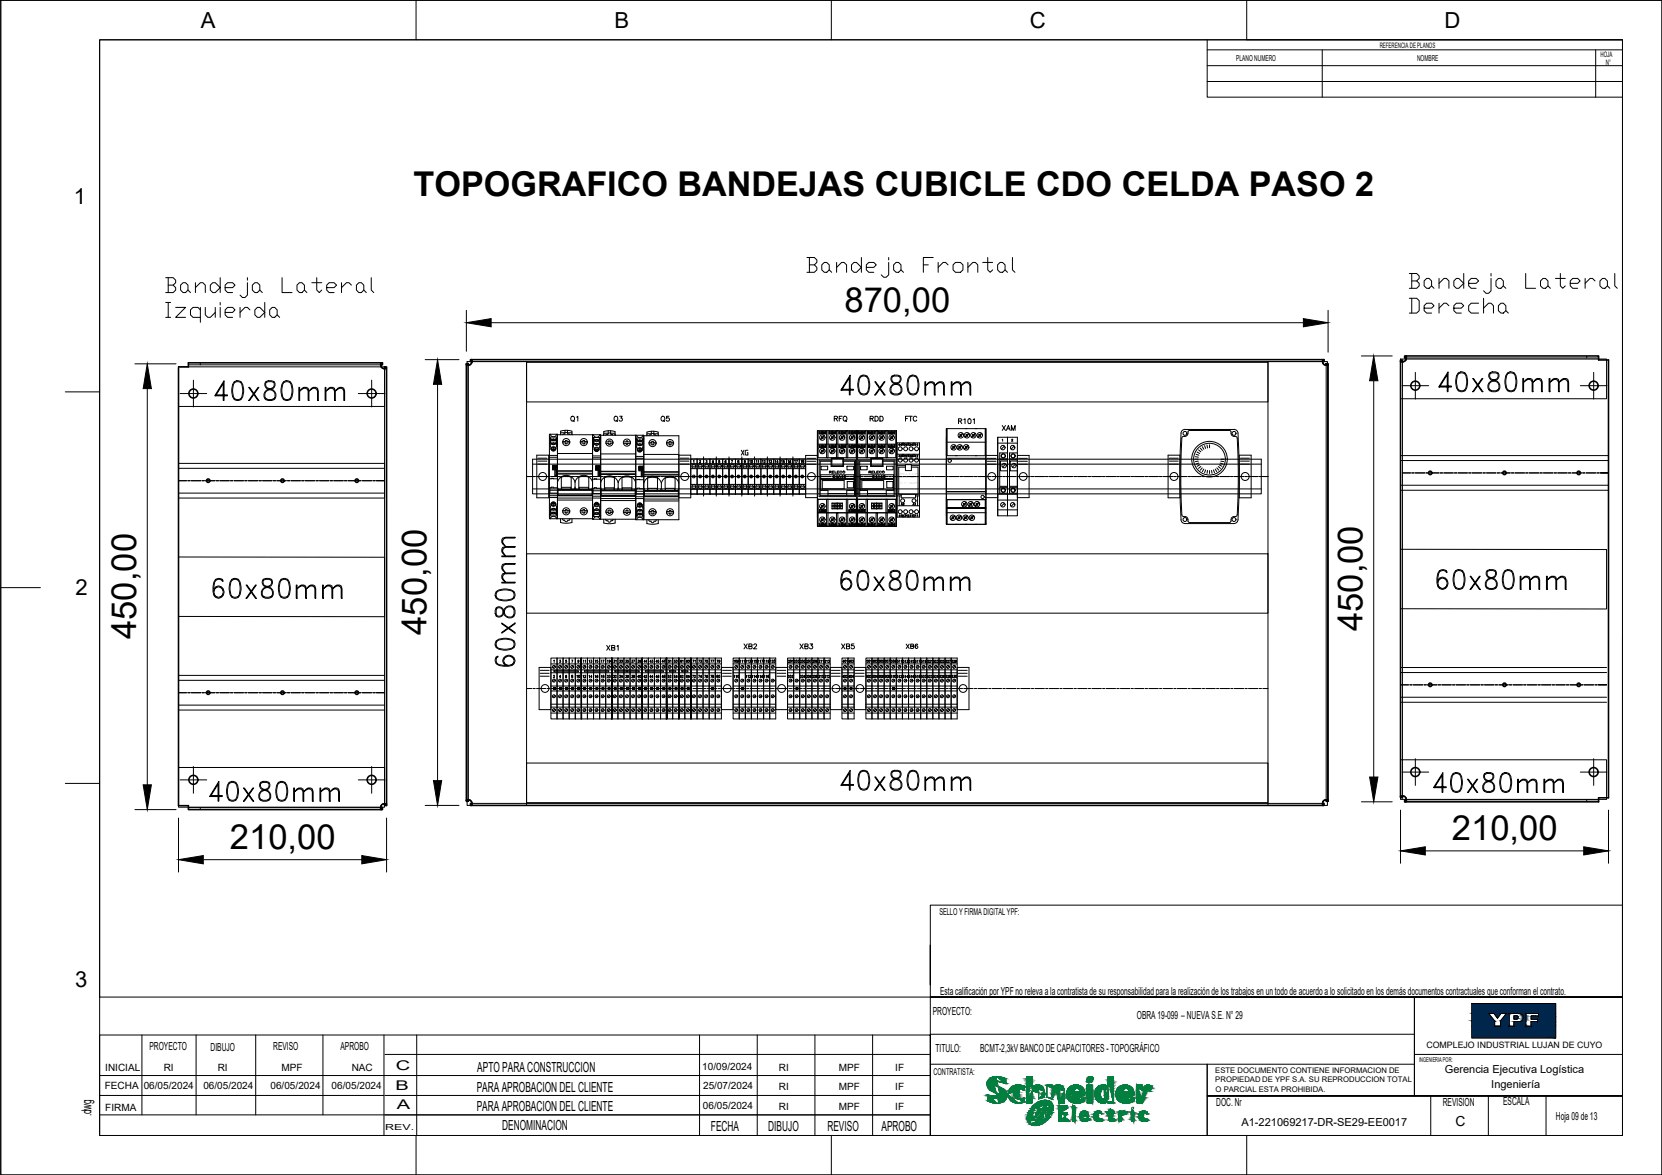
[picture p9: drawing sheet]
<svg xmlns="http://www.w3.org/2000/svg" width="420mm" height="297mm" viewBox="0 0 420 297" stroke-linecap="round" stroke-linejoin="round" font-family="sans-serif">
<defs><g id="words">
<g font-size="9.3">
<text x="211.7" y="101.2">40x80mm</text>
<text x="131.6" y="169.7" transform="rotate(-90 131.6 169.7)">60x80mm</text>
<text x="52.2" y="203.9">40x80mm</text>
</g>
<g font-size="8.8">
<text x="203.2" y="71.3">Bandeja Frontal</text>
<text x="362.7" y="100.2">40x80mm</text>
<text x="53.3" y="102.3">40x80mm</text>
<text x="52.9" y="152.4">60x80mm</text>
<text x="211.7" y="150.3">60x80mm</text>
<text x="362.3" y="150.3">60x80mm</text>
<text x="211.7" y="201.1">40x80mm</text>
<text x="361.6" y="201.4">40x80mm</text>
</g>
<g font-size="8.7">
<text x="213.5" y="78.8">870,00</text>
<text x="34.4" y="161.6" transform="rotate(-90 34.4 161.6)">450,00</text>
<text x="107.8" y="160.5" transform="rotate(-90 107.8 160.5)">450,00</text>
<text x="344.5" y="159.6" transform="rotate(-90 344.5 159.6)">450,00</text>
<text x="58.1" y="214.5">210,00</text>
<text x="367.1" y="212.3">210,00</text>
</g>
<text font-size="8.6" x="104.6" y="49.5">TOPOGRAFICO BANDEJAS CUBICLE CDO CELDA PASO 2</text>
<g font-size="5.6">
<text x="50.8" y="7">A</text>
<text x="155.3" y="7">B</text>
<text x="260.4" y="7">C</text>
<text x="365.2" y="7">D</text>
<text x="18.6" y="51.5">1</text>
<text x="19.1" y="150.5">2</text>
<text x="19" y="249.5">3</text>
</g>
<g font-size="4.4">
<text x="143.6" y="107.9">Q1</text>
<text x="154.5" y="107.9">Q3</text>
<text x="166.2" y="107.9">Q5</text>
<text x="209.9" y="107.9">RFQ</text>
<text x="252.6" y="110.1">XAM</text>
<text x="186.6" y="116.4">XG</text>
</g>
<g font-size="4">
<text x="219.1" y="107.6">RDD</text>
<text x="227.9" y="107.6">FTC</text>
<text x="241.3" y="108.3">R101</text>
<text x="152.4" y="165.5">XB1</text>
<text x="187.3" y="165.1">XB2</text>
<text x="201.4" y="165.1">XB3</text>
<text x="212" y="165.1">XB5</text>
<text x="228.2" y="165.1">XB6</text>
</g>
<g font-size="3.5">
<text x="227.5" y="113.9">34</text>
<text x="230.4" y="113.9">14</text>
<text x="188.7" y="118.2">10</text>
<text x="191.9" y="118.2">12</text>
<text x="195.1" y="118.2">14</text>
<text x="196.8" y="118.2">15</text>
<text x="198.3" y="118.2">16</text>
<text x="200" y="118.2">17</text>
<text x="226.8" y="129.1">A2</text>
<text x="229" y="131.9">21</text>
<text x="146.4" y="168.6">11</text>
<text x="147.8" y="172.5" transform="rotate(-90 147.8 172.5)">10</text>
<text x="151" y="168.6" transform="rotate(-90 151 168.6)">13</text>
<text x="151" y="172.5" transform="rotate(-90 151 172.5)">14</text>
<text x="152.4" y="168.6" transform="rotate(-90 152.4 168.6)">15</text>
<text x="152.4" y="172.5" transform="rotate(-90 152.4 172.5)">16</text>
<text x="157" y="168.6" transform="rotate(-90 157 168.6)">31</text>
<text x="157" y="172.5" transform="rotate(-90 157 172.5)">32</text>
<text x="161.6" y="168.6" transform="rotate(-90 161.6 168.6)">37</text>
<text x="161.6" y="172.5" transform="rotate(-90 161.6 172.5)">38</text>
<text x="163.3" y="168.6">43</text>
<text x="163.3" y="172.5">44</text>
<text x="164.7" y="168.6" transform="rotate(-90 164.7 168.6)">41</text>
<text x="164.7" y="172.5" transform="rotate(-90 164.7 172.5)">42</text>
<text x="166.5" y="168.6">47</text>
<text x="166.5" y="172.5">48</text>
<text x="173.9" y="168.6" transform="rotate(-90 173.9 168.6)">61</text>
<text x="173.9" y="172.5" transform="rotate(-90 173.9 172.5)">62</text>
<text x="174.3" y="168.6">71</text>
<text x="174.3" y="172.5">72</text>
<text x="175.7" y="168.6">73</text>
<text x="175.7" y="172.5">74</text>
<text x="178.9" y="168.6">77</text>
<text x="178.9" y="172.5">78</text>
<text x="120.5" y="275.9">PARA APROBACION DEL CLIENTE</text>
<text x="120.7" y="270.9">APTO PARA CONSTRUCCION</text>
<text x="120.5" y="280.9">PARA APROBACION DEL CLIENTE</text>
<text x="23.1" y="282.2" transform="rotate(-90 23.1 282.2)">.dwg</text>
<text x="126.9" y="285.7">DENOMINACION</text>
<text x="179.7" y="285.9">FECHA</text>
<text x="194.2" y="285.9">DIBUJO</text>
<text x="209.2" y="285.9">REVISO</text>
<text x="222.8" y="285.9">APROBO</text>
<text x="368" y="284.7">C</text>
</g>
<g font-size="3.4">
<text x="99.9" y="275.4">B</text>
<text x="100.1" y="270.4">C</text>
<text x="100.3" y="280.3">A</text>
</g>
<g font-size="3.1">
<text x="206.4" y="110.8">24</text>
<text x="208.8" y="110.8">24</text>
<text x="209.5" y="110.8">34</text>
<text x="212" y="110.8">34</text>
<text x="213.8" y="110.8">24</text>
<text x="214.5" y="110.8">34</text>
<text x="218.7" y="110.8">24</text>
<text x="219.4" y="110.8">34</text>
<text x="222.2" y="110.8">34</text>
<text x="223.7" y="110.8">24</text>
<text x="193" y="118.2" transform="rotate(-90 193 118.2)">11</text>
<text x="206.4" y="114.3">24</text>
<text x="208.8" y="114.3">24</text>
<text x="211.3" y="114.3">24</text>
<text x="213.8" y="114.3">24</text>
<text x="214.5" y="114.3">34</text>
<text x="218.7" y="114.3">24</text>
<text x="221.2" y="114.3">24</text>
<text x="223.7" y="114.3">24</text>
<text x="224.7" y="114.3">34</text>
<text x="227.5" y="116.8">32</text>
<text x="230.4" y="116.8">12</text>
<text x="206.4" y="130.5">24</text>
<text x="207.1" y="130.5">34</text>
<text x="213.8" y="130.5">24</text>
<text x="214.5" y="130.5">34</text>
<text x="216.3" y="130.5">24</text>
<text x="217" y="130.5">34</text>
<text x="223.7" y="130.5">24</text>
<text x="224.7" y="130.5">34</text>
<text x="230.4" y="131.9" transform="rotate(-90 230.4 131.9)">31</text>
<text x="232.5" y="129.1" transform="rotate(-90 232.5 129.1)">A1</text>
<text x="206.4" y="134.1">24</text>
<text x="208.8" y="134.1">24</text>
<text x="211.3" y="134.1">24</text>
<text x="213.8" y="134.1">24</text>
<text x="214.5" y="134.1">34</text>
<text x="218.7" y="134.1">24</text>
<text x="221.2" y="134.1">24</text>
<text x="223.7" y="134.1">24</text>
<text x="224.7" y="134.1">34</text>
<text x="207.4" y="168.6">213</text>
<text x="227.2" y="168.6">513</text>
<text x="230.4" y="168.6">517</text>
<text x="234.9" y="168.6">523</text>
<text x="238.1" y="168.6">527</text>
</g>
<g font-size="2.8">
<text x="237.7" y="251.5">Esta calificación por YPF no releva a la contratista de su responsabilidad para la realización de los trabajos en un todo de acuerdo a lo solicitado en los demás documentos contractuales que conforman el contrato.</text>
<text x="235.8" y="256.5">PROYECTO:</text>
<text x="287.4" y="257.5">OBRA 19-099 – NUEVA S.E. N° 29</text>
<text x="37.8" y="265.5">PROYECTO</text>
<text x="53.2" y="265.7">DIBUJO</text>
<text x="69.1" y="265.5">REVISO</text>
<text x="86.1" y="265.6">APROBO</text>
<text x="236.5" y="265.8">TITULO:</text>
<text x="247.8" y="265.8">BCMT-2,3kV BANCO DE CAPACITORES - TOPOGRÁFICO</text>
<text x="365.3" y="271.3">Gerencia Ejecutiva Logística</text>
<text x="377" y="275.2">Ingeniería</text>
<text x="307.5" y="279.6">DOC. Nr</text>
<text x="364.7" y="279.6">REVISION</text>
<text x="380" y="279.4">ESCALA</text>
<text x="313.8" y="284.5">A1-221069217-DR-SE29-EE0017</text>
<text x="393.3" y="283.2">Hoja 09 de 13</text>
</g>
<g font-size="2.5">
<text x="26.5" y="275.3">FECHA</text>
<text x="26.6" y="270.6">INICIAL</text>
<text x="36.3" y="275.4">06/05/2024</text>
<text x="41.4" y="270.6">RI</text>
<text x="51.4" y="275.4">06/05/2024</text>
<text x="55" y="270.6">RI</text>
<text x="68.4" y="275.4">06/05/2024</text>
<text x="71.2" y="270.6">MPF</text>
<text x="83.8" y="275.4">06/05/2024</text>
<text x="88.9" y="270.6">NAC</text>
<text x="177.5" y="270.4">10/09/2024</text>
<text x="177.8" y="275.4">25/07/2024</text>
<text x="196.9" y="275.7">RI</text>
<text x="196.9" y="270.6">RI</text>
<text x="212.1" y="275.7">MPF</text>
<text x="212.1" y="270.6">MPF</text>
<text x="226.3" y="275.7">IF</text>
<text x="226.3" y="270.6">IF</text>
<text x="26.6" y="280.9">FIRMA</text>
<text x="177.7" y="280.3">06/05/2024</text>
<text x="196.9" y="280.6">RI</text>
<text x="212.1" y="280.6">MPF</text>
<text x="226.3" y="280.6">IF</text>
</g>
<g font-size="2.4">
<text x="237.5" y="231.4">SELLO Y FIRMA DIGITAL YPF:</text>
<text x="236" y="271.6">CONTRATISTA:</text>
</g>
<text font-size="2.2" x="360.6" y="265">COMPLEJO INDUSTRIAL LUJAN DE CUYO</text>
<g font-size="2.1">
<text x="312.5" y="15.4">PLANO NUMERO</text>
<text x="358.2" y="15.3">NOMBRE</text>
<text x="97.4" y="285.7">REV.</text>
</g>
<g font-size="1.9">
<text x="348.8" y="12.2">REFERENCIA DE PLANOS</text>
<text x="404.6" y="14.5">HOJA</text>
<text x="406" y="16.4">N°</text>
<text x="307.2" y="271.3">ESTE DOCUMENTO CONTIENE INFORMACION DE</text>
<text x="307.2" y="273.6">PROPIEDAD DE YPF S.A. SU REPRODUCCION TOTAL</text>
<text x="307.3" y="276.1">O PARCIAL ESTA PROHIBIDA.</text>
</g>
<text font-size="1.7" x="358.8" y="268.4">INGENIERIA POR:</text>
<g font-size=".7">
<text x="227.5" y="120">RELECO</text>
<text x="227.4" y="121">serie</text>
<text x="227.6" y="122.3">C7-A20</text>
<text x="230.1" y="121">QR-C</text>
</g>
</g></defs>
<!-- layer: Visible (ISO) -->
<g fill="none" stroke="#000" stroke-width=".4">
<path d="M45.1 93v110.7h2.5v1h48.8l-.2-.2 .2-.8M45.1 92.7h2.5v-1h49.1v.5h-.3v-.5l-.2 .2 .2 .8M96.3 92.7l.4 .4M96.4 92.2l-.2 .1M96.7 93.1l.7 .1 .3-.1M97.2 92.8h.5v.3h-.5zM97.2 93.1v.1M97.7 93.3v110l-.8-.1-.6 .5M117.9 91.9h.5v.3h-.5zM118.4 92.2v.1M118.9 90.9h.3v.5h-.3zM119.1 91.9l-.8 .4-.4-.1v110.1l.2-.1 .8 .1"/>
<path d="M119.2 91.4l.1 .1M119.2 91.9v-1h215.3l-.2 .2 .2 .8M334.5 91.9l.8 .4 .4-.1v110.1l-.1-.1-.8 .1M334.5 91.4l-.2 .1M334.5 90.9h.2v.5h-.2zM335.3 91.9h.4v.3h-.4zM335.3 92.2l-.1 .1M354.1 91h.4v.3h-.4zM354.5 91.3l.1 .2M355.4 91l-.5 .4-.7 .1-.1-.2v110l.2-.1 .7 .1M355.4 91l.1-.5-.1-.5h48.7v1h2.5v110.7h-2.5v1h-49v-.5h.3v.5l.1-.1-.1-.9M355.4 90.5h-.3v-.5h.3l.1 .6"/>
<path d="M96.2 204.1l.2 .6h.3v-.5h-.3M97.2 203.2v.1M97.2 203.3h.5v.3h-.5zM117.9 202.3h.5v.3h-.5zM118.4 202.2v.1M118.9 202.3l.2 .3M118.9 203.1h.3v.5h-.3zM119.2 202.6l.1 .7-.1 .3h215.3l-.2-.2 .2-.8M119.3 203.1h-.1M334.3 203.1h.2v.5h.2v-.5h-.2M334.7 202.3l-.2 .3M335.2 202.2l.1 .1"/>
<path d="M335.3 202.3h.4v.3h-.4zM354.1 201.3h.4v.4h-.4zM354.6 201.2l-.1 .1M355 201.3l.4 .4M355.5 202.1l-.1 .1"/>
<circle cx="48.9" cy="99.5" r="1.13"/>
<circle cx="93.9" cy="99.5" r="1.13"/>
<circle cx="357.8" cy="97.5" r="1.13"/>
<circle cx="402.9" cy="97.5" r="1.13"/>
<circle cx="361.6" cy="119.5" r=".43"/>
<circle cx="380.3" cy="119.5" r=".43"/>
<circle cx="399.1" cy="119.5" r=".43"/>
<circle cx="52.6" cy="121.5" r=".43"/>
<circle cx="71.4" cy="121.5" r=".43"/>
<circle cx="90.2" cy="121.5" r=".43"/>
<circle cx="52.6" cy="175.1" r=".43"/>
<circle cx="71.4" cy="175.1" r=".43"/>
<circle cx="90.2" cy="175.1" r=".43"/>
<circle cx="361.6" cy="173.1" r=".43"/>
<circle cx="380.3" cy="173.1" r=".43"/>
<circle cx="399.1" cy="173.1" r=".43"/>
<circle cx="48.9" cy="197.1" r="1.13"/>
<circle cx="93.9" cy="197.1" r="1.13"/>
<circle cx="357.8" cy="195.2" r="1.13"/>
<circle cx="402.9" cy="195.2" r="1.13"/>
</g>
<!-- layer: Oculto (ISO) -->
<g fill="none" stroke="#000" stroke-width=".25">
<path d="M47.6 92.2h48.8M50.6 91.7v.5M96.2 92v.4M96.2 92.3l.2 .4M96.7 93.1l.5 .1M97.1 93.2h.3M97.2 93.3v110M118.2 92.4h.4M118.4 92.2v110.1M118.9 92.2l-.5 .1M119.2 91.4h215.3M119.3 91.5l-.1 .4"/>
<path d="M119.3 91.2v.4M334.3 91.2v.4M334.3 91.5l.2 .4M334.8 92.2l.4 .1M335.1 92.4h.4M335.3 92.2v110.1M354.4 91.5h.3M354.5 91.3v110M355 91.3l-.4 .2M355.4 90.5h48.7M355.5 90.6l-.1 .4M355.5 90.3v.3"/>
<path d="M401.1 90v.5M47.6 204.2h48.8M96.2 204v.4M96.4 203.7l-.2 .4M97.1 203.2h.3M97.2 203.2l-.5 .1M118.2 202.2h.4M118.4 202.2l.5 .1M119.2 202.6l.1 .5M119.2 203.1h215.3M119.3 203v.3M334.3 203v.3"/>
<path d="M334.5 202.6l-.2 .5M335.1 202.2h.4M335.2 202.2l-.4 .1M354.4 201.2h.3M354.6 201.2l.4 .1M355.4 201.7l.1 .4M355.4 202.2h48.7M355.5 202v.4M401.1 202.2v.5"/>
</g>
<!-- layer: Marca de centro (ISO) -->
<g fill="none" stroke="#000" stroke-width=".25">
<path d="M45.5 99.5h6.8M48.9 96.1v6.8M90.6 99.5h6.7M94 96.1v6.8M354.4 97.5h6.8M357.8 94.1v6.8M399.5 97.5h6.8M402.9 94.1v6.8M45.5 197.2h6.8M48.9 193.8v6.7M90.6 197.2h6.7M94 193.8v6.7"/>
<path d="M354.4 195.2h6.8M357.8 191.8v6.8M399.5 195.2h6.8M402.9 191.8v6.8"/>
</g>
<!-- layer: 0 -->
<g fill="none" stroke="#000" stroke-width=".25">
<path d="M25.2 10.1h385v242h-385zM41.9 70.2h1.9l.6 .6v.7l-.6 .6M41.9 76.5h1.2M42.5 72.1h1.3l.6 .6v.6l-.6 .7h-1.9M42.5 70.2v3.8M42.5 76.5v3.7M44.4 77.7h2.5l-2.5 2.5h2.5M45.7 72.1l.6-.6h.6l.6 .6v1.2l-.6 .7h-.6l-.6-.7zM47.5 73.3l.7 .7M49.4 72.7l1.3-1.2h.6l.6 .6v1.9M49.4 71.5v2.5M50.7 78.3l-.7-.6h-1.2l-.6 .6v1.3l.6 .6h1.9"/>
<path d="M50.7 77.7v3.8M51.9 77.7v1.9l.6 .6h.7l1.2-1.2M53.2 72.1l.6-.6h.6l1.3 1.2-1.3 1.3h-.6l-.6-.7zM54.4 77.7v2.5M55.7 70.2v3.8M55.7 76.5v.6M55.7 77.7v2.5M56.9 72.7h1.9l.6-.6-.6-.6h-1.2l-.7 .6v1.2l.7 .7h1.2M56.9 79h1.9l.6-.7-.6-.6h-1.2l-.7 .6v1.3l.7 .6h1.2M60.7 77.7v2.5M62.5 71.5v3.1l-.6 .6h-.6l-.6-.6M62.5 70.2v.6"/>
<path d="M63.2 78.3l-.7-.6h-.6l-1.2 1.3M63.8 72.1l.6-.6h.7l.6 .6v1.2l-.6 .7h-.7l-.6-.7zM64.4 78.3l.7-.6h.6l1.2 1.3-1.2 1.2h-.6l-.7-.6zM65.7 73.3l.6 .7M66.9 76.5v3.7M68.2 78.3l.6-.6h.6l.7 .6v1.3l-.7 .6h-.6l-.6-.6zM70.1 79.6l.6 .6M71.3 70.2v3.8h2.5M75.1 72.1l.6-.6h.6l.7 .6v1.2l-.7 .7h-.6l-.6-.7zM77 73.3l.6 .7M78.8 71.5h2.5M80.1 70.2v3.1l.6 .7 .6-.7"/>
<path d="M82.6 72.7h1.9l.6-.6-.6-.6h-1.3l-.6 .6v1.2l.6 .7h1.3M86.3 71.5v2.5M88.8 72.1l-.6-.6h-.6l-1.3 1.2M90.1 72.1l.6-.6h.7l.6 .6v1.2l-.6 .7h-.7l-.6-.7zM92 73.3l.6 .7M93.9 70.2v3.1l.6 .7M356.3 69.1h1.8l.7 .7v.6l-.7 .6M356.3 75.4h1.8l.7 .6v2.5l-.7 .6h-1.8M356.9 71h1.2l.7 .6v.7l-.7 .6h-1.8M356.9 69.1v3.8M356.9 75.4v3.7M360 71l.7-.6h.6l.6 .6v1.3l-.6 .6h-.6l-.7-.6z"/>
<path d="M360 77.9h1.9l.6-.6-.6-.6h-1.2l-.7 .6v1.2l.7 .6h1.2M361.9 72.3l.6 .6M363.8 71.6l1.2-1.2h.7l.6 .6v1.9M363.8 70.4v2.5M363.8 76.7v2.4M366.3 77.3l-.6-.6h-.7l-1.2 1.2M367.5 71l.7-.6h.6l1.2 1.2-1.2 1.3h-.6l-.7-.6zM367.5 77.9h1.9l.6-.6-.6-.6h-1.2l-.7 .6v1.2l.7 .6h1.2M370 69.1v3.8M371.3 71.6h1.9l.6-.6-.6-.6h-1.3l-.6 .6v1.3l.6 .6h1.3M373.8 76.7h-1.9l-.6 .6v1.2l.6 .6h1.9M375.1 77.9l1.2-1.2h.6l.6 .6v1.8"/>
<path d="M375.1 75.4v3.7M376.9 70.4v3.1l-.6 .7h-.6l-.6-.7M376.9 69.1v.7M378.8 70.4h.6l.6 .6v1.3l-.6 .6h-.6l-.6-.6v-1.3zM378.8 77.3l.6-.6h.6l.7 .6v1.2l-.7 .6h-.6l-.6-.6zM380 72.3l.7 .6M380.7 78.5l.6 .6M385.7 69.1v3.8h2.5M389.4 71l.7-.6h.6l.6 .6v1.3l-.6 .6h-.6l-.7-.6zM391.3 72.3l.6 .6M393.2 70.4h2.5M394.5 69.1v3.2l.6 .6 .6-.6"/>
<path d="M397 71.6h1.8l.7-.6-.7-.6h-1.2l-.6 .6v1.3l.6 .6h1.2M400.7 70.4v2.5M403.2 71l-.6-.6h-.6l-1.3 1.2M404.5 71l.6-.6h.6l.7 .6v1.3l-.7 .6h-.6l-.6-.6zM406.4 72.3l.6 .6M408.2 69.1v3.2l.7 .6M41.9 80.2h1.2M45.1 92.7h52.1v10.1h-52.1zM118.1 91.4h15v112.2h-15zM133.1 91.6h187.4v10h-187.4zM320.5 91.4h15.1v112.2h-15.1zM354.1 90.8h52v10h-52z"/>
<path d="M135.7 115.1h3v10.7h-3zM136 115.8h2.3M136 117.3h2.3M136 116.6h2.3M138.9 115.1h2M138.9 110.7h.3l.1 .4M138.9 115.6h2M138.9 110.5h2M139.1 110.8l-.2 .1M139.1 109.8a.81 .81 0 0 0 .8 .6 .81 .81 0 0 0 .8-.6M139.1 110.7v2.1l.2 .6M139.1 109.8h.1"/>
<path d="M139.1 111.4h1.6M139.3 113.4a.6 .6 0 0 0 .6 .6 .6 .6 0 0 0 .6-.6M139.3 112.1l-.2-.4a.78 .78 0 0 0 .8 .7 .78 .78 0 0 0 .8-.7l-.2 .4M139.3 113.4a.61 .61 0 0 1 .6-.5 .61 .61 0 0 1 .6 .5M139.3 113.6h.5M139.3 113.6a.6 .6 0 0 1 .6-.5 .6 .6 0 0 1 .6 .5h-.5M139.4 113.7h.4v-.2l.7 .2M139.4 112.2a.61 .61 0 0 1 1 0M139.4 111.2a.61 .61 0 0 1 1 0M139.4 113.8h.4v.1l.6-.1M139.4 112.3a.62 .62 0 0 1 1 0M139.5 111.3a.61 .61 0 0 1 .9 0"/>
<path d="M139.7 118.3h1h-1M139.7 117.9h1M139.7 118.5h1M139.7 118.4h1M139.7 118.2h1M139.7 118.1h1M139.7 118h1M139.7 117.8h1M139.7 117.7h1M139.8 112.4h.1M139.8 113.5h.2M139.8 112.4h.2"/>
<path d="M140 112.4h.1M140.7 118.8h-1v-1.2h1v2.7M140.7 110.8v2l-.2 .6M140.7 118h.1M140.7 110.8a.81 .81 0 0 1-.7 .6 .81 .81 0 0 1-.9-.6M140.7 118v2.3h-.4v-1.5M140.7 109.8h.1M140.7 110.7v.1M140.9 110.7h-.3l-.1 .4M140.9 119.9h8.9M140.9 119.6h8.9M140.9 119.1h8.9"/>
<path d="M140.9 119h8.9M140.9 114.6h8.9M140.9 109.9h10.9v21.4M141.7 109.7l-.1 .2M141.7 109v.9M141.7 109.4h1.1M142.2 109.9l.5-.2a.39 .39 0 0 1 .4-.4 .39 .39 0 0 1 .4 .4l.6 .2M142.3 111.6h.7v-.3h.3v.3h.7M142.3 112h.7v.2h.3v-.2h.7M142.8 108.8l-1.1 .2M144.6 109.7v.1M144.6 109.8l.1 .1"/>
<path d="M144.6 109v.8M144.6 109.8v.1M146.7 111.6h.7v-.3h.4v.3h.7M146.7 112h.7v.2h.4v-.2h.7M149.8 110.9h.3l.1 .3M149.8 109.9v21.4h10.9M149.8 115.7h2M149.8 115.3h2M149.8 111h.2M149.8 110.6h2M150 110.9v.1M150 109.9a.82 .82 0 0 0 .8 .6 .82 .82 0 0 0 .8-.6"/>
<path d="M150 109.9h.1M150 110.9h.1M150 111v1.9l.2 .7M150 111.6h1.6M150.1 111a.82 .82 0 0 0 .7 .5 .82 .82 0 0 0 .8-.5v2l-.2 .6M150.2 112.2l-.2-.4a.79 .79 0 0 0 .8 .8 .79 .79 0 0 0 .8-.8l-.2 .4M150.2 113.6a.61 .61 0 0 1 .6-.6 .61 .61 0 0 1 .6 .6M150.2 113.6a.6 .6 0 0 0 .6 .6 .6 .6 0 0 0 .6-.6M150.3 113.8h.4v-.2l.7 .2M150.3 112.3a.63 .63 0 0 1 1 0M150.3 111.3a.61 .61 0 0 1 1 0M150.3 113.9l.4 .1 .6-.1"/>
<path d="M150.4 112.4a.62 .62 0 0 1 .9 0M150.4 111.4a.59 .59 0 0 1 .9 0M150.6 118.6h1h-1M150.6 118.5h1h-1M150.6 118.3h1h-1M150.6 117.9h1M150.6 118.5h1M150.6 118.2h1M150.6 118.1h1M150.6 118h1M150.6 117.8h1M150.6 118.7h1"/>
<path d="M150.6 118.3h1M150.7 113.7h.2M150.7 112.5h.2M150.9 113.7h.5M151.4 113.7a.6 .6 0 0 0-.6-.5 .6 .6 0 0 0-.6 .5h.5M151.6 118.9h-1v-1.2h1v2.7M151.6 110.9h.1M151.6 118.1h.1M151.6 118.1v2.3h-.4v-1.5M151.6 109.9h.1M151.8 110.9h-.2l-.2 .3M151.8 119.1h8.9"/>
<path d="M151.8 120h8.9M151.8 119.8h8.9M151.8 119.2h8.9M151.8 114.8h8.9M151.8 110h11v21.4M152.6 109.8l-.1 .2M152.6 109.1l1.1-.2 .1 .6h-1.2M152.6 109.1v.9M153.2 111.7h.7v-.2h.3v.2h.7M153.2 112.1h.7v.2h.3v-.2h.7M154.4 108.9v.6h1.1M154.7 109.8l.3 .2"/>
<path d="M154.7 109.8h-.2a.39 .39 0 0 0-.4-.4 .39 .39 0 0 0-.4 .4l-.6 .2M155.5 109.8l.1 .2M155.5 109.1v.9M157.6 111.7h.7v-.2h.4v.2h.7M157.6 112.1h.7v.2h.4v-.2h.7M160.7 111.1h.3a.81 .81 0 0 0 .7 .5 .81 .81 0 0 0 .8-.5M160.7 115.9h2.1M160.7 110.7h2.1M160.7 111h.3l.1 .4M160.7 110v21.4h10.9v-21.2h-8.8M160.7 115.4h2.1M160.9 111.1h.1"/>
<path d="M161 111.9a.78 .78 0 0 0 .7 .8 .78 .78 0 0 0 .8-.8M161 110.1a.81 .81 0 0 0 .7 .6 .81 .81 0 0 0 .8-.6M161 111.7h1.5M161 111.9h.1M161 110v.1M161 111v2.1l.1 .6M161 111.9l.1 .5M161.1 113.7a.6 .6 0 0 0 .6 .6 .6 .6 0 0 0 .6-.6M161.2 113.9h.4v-.2l.7 .2M161.2 112.5a.61 .61 0 0 1 1 0M161.2 111.5a.63 .63 0 0 1 1 0M161.2 114l.4 .2 .6-.2"/>
<path d="M161.3 112.5a.62 .62 0 0 1 .9 0M161.3 111.5a.61 .61 0 0 1 .9 0M161.5 118.4h1h-1M161.5 118.5h1M161.5 118.8h1M161.5 118.6h1M161.5 118.2h1M161.5 118.1h1M161.5 118h1M161.5 117.9h1M161.5 118.7h1M161.5 118.3h1"/>
<path d="M161.6 113.8h.3M161.6 112.7h.3M162.1 119v1.5h.4v-2.6h-1v1.1h1M162.2 119v1.5M162.3 113.7l-.4 .1M162.3 113.7a.62 .62 0 0 0-.6-.3 .62 .62 0 0 0-.6 .4h.5M162.5 111.9h.1M162.5 111.9l-.2 .5M162.5 111.1h.1M162.5 118.3h.1M162.5 111v2.1l-.2 .6a.62 .62 0 0 0-.6-.5 .62 .62 0 0 0-.6 .5M162.5 110v.1"/>
<path d="M162.8 111h-.3l-.2 .4M162.8 119.3h8.8M162.8 119.9h8.8M162.8 119.4h8.8M162.8 114.9h8.8M163.5 109.2l1.1-.2 .1 .7h-1.1M163.5 109.9l-.1 .2M163.6 109.2l-.1 1M164 110.1l.6-.1a.39 .39 0 0 1 .4-.4 .39 .39 0 0 1 .4 .4l.5 .1M164.1 112.2h.7v.3h.3v-.3h.8M164.1 111.8h.7v-.2h.3v.2h.8M165.3 109v.7h1.1"/>
<path d="M166.4 109.2l.1 1M166.4 109.9l.1 .2M168.5 112.2h.7v.3h.4v-.3h.7M168.5 111.8h.7v-.2h.4v.2h.7M171.6 115.1h3v10.7h-3M171.9 115.8h2.3M171.9 117.3h2.3M171.9 116.6h2.3M174.6 116h1.6v8.9h-1.6zM174.6 118.5h12.9M174.6 117.2h11.3M174.9 117.9h1"/>
<path d="M176.2 116h1.7v8.9h-1.7zM176.6 117.9h.9M177.9 116h1.6v8.9h-1.6zM177.9 115.5v9.9M178.2 117.9h1M179.5 116h1.6v8.9h-1.6zM179.8 117.9h1M181.1 116h1.6v8.9h-1.6zM181.1 115.5v9.9M181.4 117.9h1M182.7 116h1.6v8.9h-1.6zM183 117.9h1"/>
<path d="M184.3 116h1.6v8.9h-1.6zM184.3 115.5v9.9M184.6 117.9h1M185.9 116h1.6v8.9h-1.6zM187.5 116h1.6v8.9h-1.6zM187.5 115.5v9.9M189.1 116h1.7v8.9h-1.7zM190.8 116h1.6v8.9h-1.6zM190.8 115.5v9.9M192.4 116h1.6v8.9h-1.6zM194 116h1.6v8.9h-1.6zM194 115.5v9.9"/>
<path d="M195.6 116h1.6v8.9h-1.6zM197.2 116h1.6v8.9h-1.6zM197.2 115.5v9.9M198.8 116h1.6v8.9h-1.6zM200.4 116h1.7v8.9h-1.7zM200.4 115.5v9.9M202.1 116h1.6v8.9h-1.6zM203.7 115.1h3v10.7h-3zM204 116.6h2.2M204 115.9h2.2M204 117.4h2.2M249.2 115.1h3v10.7h-3z"/>
<path d="M249.6 116.6h2.2M249.6 115.9h2.2M249.6 117.4h2.2M257.2 115.1h3v10.7h-3zM257.5 116.6h2.2M257.5 115.9h2.2M257.5 117.4h2.2M295.3 115.1h3v10.7h-3zM295.6 115.8h2.3M295.6 117.3h2.3M295.6 116.6h2.3M298.9 108.8l.7-.2 12.4-.1a1.01 1.01 0 0 1 1 1 169.8 169.8 0 0 1-.1 22.3l-.2 .3-.7 .3-12.4-.1a.97 .97 0 0 1-1-.9 176.4 176.4 0 0 1 .1-22.3z"/>
<path d="M299.2 110.3l-.4 .2v.3l-.3 7.7 .2 11.6 .5 .5M299.3 110.3h.3M300.3 109.6a.75 .75 0 0 1-.7 .7M300.3 109.2v.4M300.3 109.2l.4-.4h10.1l.4 .4M302.1 116.1h.8M302.2 115.5l.7 .1M302.4 114.8l.7 .3M302.6 114.3l.7 .3M302.9 116.6l-.7 .1M303 113.7l.6 .5M303.1 117.1l-.7 .2"/>
<path d="M303.3 117.5l-.7 .4M303.4 113.3l.5 .6M303.6 117.9l-.6 .5M303.9 118.3l-.5 .6M304 112.9l.3 .7M304.3 118.6l-.3 .6M304.5 112.7l.3 .7M304.8 118.8l-.3 .7M305.1 112.5l.2 .7M305.3 118.9l-.2 .8M305.8 112.4v.8M305.8 119v.7"/>
<path d="M306.3 118.9l.1 .8M306.8 118.8l.2 .7M307.2 118.6l.4 .6M307.6 118.3l.5 .6M308 117.9l.5 .5M308.3 117.5l.6 .4M308.5 117.1l.7 .2M308.6 116.6l.8 .1M308.7 116.1h.7M311.2 109.6a.75 .75 0 0 0 .8 .7M311.2 109.2v.4M312 110.3h.3"/>
<path d="M312.3 110.3l.5 .5 .2 7.7-.2 11.6-.5 .5M313.3 115.1h3v10.7h-3zM313.6 115.8h2.2M313.6 117.3h2.2M313.6 116.6h2.2M354.5 119.6h.1M354.5 119.6h2.1M356.9 119.6h.6M357.8 119.6h2.4M360.5 119.6h.6M361.4 119.6h2.4M364.1 119.6h.6"/>
<path d="M365 119.6h2.4M367.7 119.6h.6M368.6 119.6h2.4M371.3 119.6h.6M372.2 119.6h2.4M374.9 119.6h.6M375.8 119.6h2.4M378.5 119.6h.6M379.4 119.6h2.4M382.1 119.6h.6M383 119.6h2.4M385.7 119.6h.6"/>
<path d="M386.6 119.6h2.4M389.3 119.6h.6M390.2 119.6h2.4M392.9 119.6h.6M393.8 119.6h2.4M396.5 119.6h.6M397.4 119.6h2.4M400.1 119.6h.6M401 119.6h2.4M403.7 119.6h.6M404.6 119.6h2h-2M45.1 121.5h.1"/>
<path d="M45.1 121.5h2.1M47.5 121.5h.6M48.4 121.5h2.4M51.1 121.5h.6M52 121.5h2.4M54.7 121.5h.6M55.6 121.5h2.4M58.3 121.5h.6M59.2 121.5h2.4M61.9 121.5h.6M62.8 121.5h2.4M65.5 121.5h.6"/>
<path d="M66.4 121.5h2.4M69.1 121.5h.6M70 121.5h2.4M72.7 121.5h.6M73.6 121.5h2.4M76.3 121.5h.6M77.2 121.5h2.4M79.9 121.5h.6M80.8 121.5h2.4M83.5 121.5h.6M84.4 121.5h2.4M87.1 121.5h.6"/>
<path d="M88 121.5h2.4M90.7 121.5h.6M91.6 121.5h2.4M94.3 121.5h.6M95.2 121.5h2h-2M133.1 120.5h.1M133.1 120.5h1.3M134.7 120.5h.6M135.6 120.5h2.4M138.3 120.5h.6M138.9 123.9h2M138.9 125.8h2"/>
<path d="M138.9 130.4h2M138.9 130.1h.2M138.9 125.3h2M138.9 121h2M139.1 131.1h.1M139.1 131.1a.8 .8 0 0 1 .8-.6 .8 .8 0 0 1 .8 .6M139.1 129.5h1.6M139.1 130.1h.1M139.1 130.1a.83 .83 0 0 1 .8-.6 .83 .83 0 0 1 .8 .6M139.2 120.5h2.4M139.3 127.5a.6 .6 0 0 1 .6-.6 .6 .6 0 0 1 .6 .6M139.3 128.8l-.2 .5a.78 .78 0 0 1 .8-.8 .78 .78 0 0 1 .8 .8l-.2-.5"/>
<path d="M139.3 127.5l-.2 .6v2.1M139.3 129.8l-.1 .4h-.3M139.3 127.5a.61 .61 0 0 0 .6 .5 .61 .61 0 0 0 .6-.5M139.3 127.3h.5M139.3 121h.6M139.4 127.3h.4v.2l.7-.2M139.4 129.7a.65 .65 0 0 0 1 0M139.4 127.1l.4-.1 .6 .1M139.4 128.7a.62 .62 0 0 0 1 0M139.5 129.7a.61 .61 0 0 0 .9 0M139.8 128.5h.2M139.8 127.4h.2"/>
<path d="M140 127.3l.5 .1a.59 .59 0 0 1-.6 .4 .59 .59 0 0 1-.6-.4M140.4 128.7a.59 .59 0 0 1-1 0M140.5 129.8l.1 .4h.3M140.5 127.5l.2 .6v2.1M140.7 130.1h.1M140.7 131.1h.1M140.9 123.1l.3 .6M140.9 121.9a2.3 2.3 0 0 1 2.3-1.7 2.3 2.3 0 0 1 2.2 1.7M140.9 131.1v-21.3h-2v21.3h10.9M140.9 123.3h-1.1v-.1l-.8 .1v1.4h1.9M140.9 126.4h8.9M140.9 125.9h10.9"/>
<path d="M141.1 123.7h8.6v1.6h-8.6zM141.1 125.3h8.6M141.1 125.1h8.6M141.1 124h8.6M141.1 123.8h8.6M141.7 131.1v1l1.4 .2 1.5-.2v-1M141.9 123.7v-3.1a4.2 4.2 0 0 1 2.5 0v3.1M141.9 120.5h.6M142 123.7v-.5h2.3v.5M142.3 131.1v.4h.4a.39 .39 0 0 0 .4 .4 .39 .39 0 0 0 .4-.4h.5v-.4M142.3 129.4h.7v.3h.3v-.3h.7M142.3 129.1h.7v-.3h.3v.3h.7"/>
<path d="M142.8 120.5h2.4M145.4 123.1l.3 .6M145.4 121.9v1.2l-.3 .6M145.4 121.9a2.28 2.28 0 0 1 2.2-1.7 2.28 2.28 0 0 1 2.2 1.7M145.5 120.5h.6M146.3 123.7v-3.1a4.3 4.3 0 0 1 2.5 0v3.1M146.4 120.5h2.4M146.4 123.7v-.5h2.4v.5M146.7 129.4h.7v.3h.4v-.3h.7M146.7 129.1h.7v-.3h.4v.3h.7M149.1 120.5h.6M149.8 123.1l-.3 .6"/>
<path d="M149.8 124.1h2M149.8 130.2h.2M149.8 121.1h2M149.8 130.6h2M149.8 125.4h2M150 131.2a.82 .82 0 0 1 .8-.6 .82 .82 0 0 1 .8 .6M150 120.5h2.4M150 129.6h1.6M150 131.2v.1M150 130.2h.1M150.1 130.2a.82 .82 0 0 1 .7-.5 .82 .82 0 0 1 .8 .5M150.1 130.2l-.1 .1"/>
<path d="M150.2 128.9l-.2 .5a.8 .8 0 0 1 .8-.8 .8 .8 0 0 1 .8 .8l-.2-.5M150.2 127.6a.61 .61 0 0 0 .6 .5 .61 .61 0 0 0 .6-.5M150.2 129.9l-.1 .4h-.3M150.2 127.6l-.2 .6v2M150.2 127.6a.6 .6 0 0 1 .6-.6 .6 .6 0 0 1 .6 .6M150.3 121.1h.5M150.3 127.6a.6 .6 0 0 0 .5 .3 .6 .6 0 0 0 .6-.3M150.3 127.4h.4v.2l.7-.2M150.3 128.8a.63 .63 0 0 0 1 0M150.3 129.8a.61 .61 0 0 0 1 0M150.3 127.3l.4-.2 .6 .2M150.4 128.8a.62 .62 0 0 0 .9 0"/>
<path d="M150.4 129.8a.59 .59 0 0 0 .9 0M150.7 127.5l-.4 .1M150.7 128.6h.2M150.7 127.5h.2M150.9 127.5h.5M151.4 127.5v.1M151.4 129.9l.2 .4h.2M151.4 127.6l.2 .6v2M151.6 130.2h.1M151.6 130.2v.1M151.6 131.2v.1M151.8 123.3l.4 .6"/>
<path d="M151.8 122a2.28 2.28 0 0 1 2.3-1.7 2.28 2.28 0 0 1 2.2 1.7M151.8 123.4h-1.1v-.1l-.8 .1v1.4h1.9M151.8 126.5h8.9M151.8 126h11M152 123.9h8.6v1.6h-8.6zM152 125.3h8.6M152 123.9h8.6M152 125.4h8.6M152 124.1h8.6M152.6 131.3v.9l1.5 .2 1.4-.2M152.7 120.5h.6M152.8 123.9v-3.2a4.3 4.3 0 0 1 2.5 0v3.2"/>
<path d="M152.9 123.9v-.6h2.3v.6M153.2 131.3v.3h.5a.39 .39 0 0 0 .4 .4 .39 .39 0 0 0 .4-.4h.2M153.2 129.6h.7v.2h.3v-.2h.7M153.2 129.2h.7v-.2h.3v.2h.7M153.6 120.5h2.4M154.9 131.3l-.2 .3M155.5 131.3v.9M156.3 123.3l.3 .6M156.3 122v1.3l-.3 .6M156.3 122a2.3 2.3 0 0 1 2.2-1.7 2.3 2.3 0 0 1 2.2 1.7M156.3 120.5h.6M157.2 120.5h2.4"/>
<path d="M157.2 123.9v-3.2a4.2 4.2 0 0 1 2.5 0v3.2M157.3 123.9v-.6h2.4v.6M157.6 129.6h.7v.2h.4v-.2h.7M157.6 129.2h.7v-.2h.4v.2h.7M159.9 120.5h.6M160.7 123.3l-.3 .6M160.7 130.3h.3M160.7 121.3h2.1M160.7 130.7h2.1M160.7 125.6h2.1M160.7 124.2h2.1M160.8 120.5h2.4"/>
<path d="M161 131.4a.81 .81 0 0 1 .7-.6 .81 .81 0 0 1 .8 .6M161 129.5a.78 .78 0 0 1 .7-.8 .78 .78 0 0 1 .8 .8M161 129.5h.1M161 129.7h1.5M161 131.4h.1M161 130.3h.1M161 130.3a.8 .8 0 0 1 .7-.5 .8 .8 0 0 1 .8 .5M161.1 127.7a.62 .62 0 0 0 .6 .6 .62 .62 0 0 0 .6-.6l.2 .6v2.1M161.1 130.1l-.1 .3h-.3M161.1 127.7l-.1 .6v2.1M161.1 129.1l-.1 .4M161.2 121.2h.5"/>
<path d="M161.2 127.7a.57 .57 0 0 0 .6 .3 .57 .57 0 0 0 .5-.5l-.3-.3h-.5l-.4 .5M161.2 127.5h.4v.2l.7-.2M161.2 129a.61 .61 0 0 0 1 0M161.2 129.9a.63 .63 0 0 0 1 0M161.2 127.4h.4v-.2l.6 .2M161.3 128.9a.62 .62 0 0 0 .9 0M161.3 129.9a.61 .61 0 0 0 .9 0M161.6 127.6l-.4 .1M161.6 128.8h.3M161.6 127.6h.3M161.9 127.6l.4 .1M162.3 130.1l.2 .3h.3"/>
<path d="M162.3 129.1l.2 .4M162.5 129.5h.1M162.5 130.3h.1M162.5 131.4h.1M162.8 123.4l.3 .6M162.8 122.1a2.3 2.3 0 0 1 2.2-1.7 2.3 2.3 0 0 1 2.2 1.7M162.8 123.6h-1.1v-.2l-.9 .2v1.3h2M162.8 126.6h8.8M162.8 126.2h8.8M162.8 120.1h8.8M162.9 124h8.6v1.6h-8.6zM162.9 125.4h8.6"/>
<path d="M162.9 124.1h8.6M162.9 124.2h8.6M162.9 125.5h8.6M163.5 120.5h.6M163.5 131.4v.9M163.7 124v-3.2a4.2 4.2 0 0 1 2.5 0v3.2M163.8 124v-.5h2.3v.5M164.1 131.4v.3l.5 .1a.39 .39 0 0 0 .4 .4 .39 .39 0 0 0 .4-.4M164.1 129.7h.7v.2h.3v-.2h.8M164.1 129.3h.7v-.2h.3v.2h.8M164.4 120.5h2.4M165.9 131.4l-.1 .3-.4 .1"/>
<path d="M166.4 131.4v.9l-1.4 .2-1.5-.2M167.1 120.5h.6M167.2 123.4l.3 .6M167.2 122.1v1.3l-.3 .6M167.2 122.1a2.28 2.28 0 0 1 2.2-1.7 2.28 2.28 0 0 1 2.2 1.7M168 120.5h2.4M168.1 124v-3.2a4.3 4.3 0 0 1 2.6 0v3.2M168.2 124v-.5h2.4v.5M168.5 129.7h.7v.2h.4v-.2h.7M168.5 129.3h.7v-.2h.4v.2h.7M170.7 120.5h.6M171.6 123.4l-.3 .6"/>
<path d="M171.6 120.5h2.4M174.3 120.5h.6M174.6 122.5h29.1M174.6 123.7h29.1M174.9 123.1h1M175.2 120.5h2.4M176.6 123.1h.9M177.9 120.5h.6M178.2 123.1h1M178.6 120.5h2.6M179.8 123.1h1M181.4 123.1h1"/>
<path d="M181.5 120.5h3.3M183 123.1h1M184.6 123.1h1M185.1 120.5h8M186.2 123.1h1M187.8 123.1h1M189.5 123.1h1M191.1 123.1h1M192.7 123.1h1M193.2 120.5h3.3M194.3 123.1h1M195.9 123.1h1"/>
<path d="M196.8 120.5h3.3M197.5 123.1h1M199.1 123.1h1M200.4 120.5h2.4M200.7 123.1h1M202.4 123.1h.9M203.1 120.5h.6M204 120.5h2.4M206.7 120.5h.6M207.6 120.5h2.4M210.3 120.5h.6M211.2 120.5h2.4"/>
<path d="M213.9 120.5h.6M214.8 120.5h2.4M217.5 120.5h.6M218.4 120.5h2.4M221.1 120.5h.6M222 120.5h2.4M224.7 120.5h.6M225.6 120.5h2.4M228.3 120.5h.6M229.2 120.5h2.4M231.9 120.5h.6M232.8 120.5h2.4"/>
<path d="M235.5 120.5h.6M236.4 120.5h2.4M239.1 120.5h.6M240 120.5h2.4M242.7 120.5h.6M243.6 120.5h2.4M246.3 120.5h.6M247.2 120.5h2.4M249.9 120.5h.6M250.8 120.5h2.4M253.5 120.5h.6M254.4 120.5h2.4"/>
<path d="M257.1 120.5h.6M258 120.5h2.4M260.7 120.5h.6M261.6 120.5h2.4M264.3 120.5h.6M265.2 120.5h2.4M267.9 120.5h.6M268.8 120.5h2.4M271.5 120.5h.6M272.4 120.5h2.4M275.1 120.5h.6M276 120.5h2.4"/>
<path d="M278.7 120.5h.6M279.6 120.5h2.4M282.3 120.5h.6M283.2 120.5h2.4M285.9 120.5h.6M286.8 120.5h2.4M289.5 120.5h.6M290.4 120.5h2.4M293.1 120.5h.6M294 120.5h2.4M296.7 120.5h.6M297.6 120.5h2.4"/>
<path d="M299.3 130.6h.3M299.6 130.6a1.05 1.05 0 0 1 .8 1.3l.3 .2h10.1l.4-.4a.87 .87 0 0 1 .8-1.1M300.3 120.5h.6M301.2 120.5h2.4M303.9 120.5h.6M304.8 120.5h2.4M307.5 120.5h.6M308.4 120.5h2.4M311.1 120.5h.6M312 130.6h.3M312 120.5h2.4M314.7 120.5h.6"/>
<path d="M315.6 120.5h2.4M318.3 120.5h.6M319.2 120.5h1.3h-1.3M354.1 138.9h52v15.1l-52-.1zM45.1 140.8l52.1 .1v15l-52.1-.1zM133.1 140h187.4v15h-187.4zM45.1 175.1h.1M45.1 175.1h2.1M47.5 175.1h.6M48.4 175.1h2.4M51.1 175.1h.6M52 175.1h2.4"/>
<path d="M54.7 175.1h.6M55.6 175.1h2.4M58.3 175.1h.6M59.2 175.1h2.4M61.9 175.1h.6M62.8 175.1h2.4M65.5 175.1h.6M66.4 175.1h2.4M69.1 175.1h.6M70 175.1h2.4M72.7 175.1h.6M73.6 175.1h2.4"/>
<path d="M76.3 175.1h.6M77.2 175.1h2.4M79.9 175.1h.6M80.8 175.1h2.4M83.5 175.1h.6M84.4 175.1h2.4M87.1 175.1h.6M88 175.1h2.4M90.7 175.1h.6M91.6 175.1h2.4M94.3 175.1h.6M95.2 175.1h2h-2"/>
<path d="M133.1 174.1h1.3M134.7 174.1h.6M135.6 174.1h2.4M136.3 168.7h3v10.7h-3zM136.6 170.2h2.2M136.6 169.5h2.2M136.6 170.9h2.2M138.3 174.1h.6M139.2 174.1h2.4M140 169.6h6.2v.3h-6.2zM141.9 174.1h.6M142.8 174.1h2.4"/>
<path d="M145.5 174.1h.6M146.4 174.1h2.4M147.7 169.6h6.2v.3h-6.2zM149.1 174.1h.6M150 174.1h2.4M152.7 174.1h.6M153.6 174.1h2.4M155.4 169.6h3.1v.3h-3.1zM156.3 174.1h.6M157.2 174.1h2.4M159.9 174.1h.6M160.8 174.1h2.4"/>
<path d="M163.1 169.6h4.6v.3h-4.6zM163.5 174.1h.6M164.4 174.1h2.4M167.1 174.1h.6M168 174.1h2.4M169.3 169.6h1.5v.3h-1.5zM170.7 174.1h.6M171.6 174.1h2.4M174.3 174.1h.6M175.2 174.1h2.4M177.9 174.1h.6M178.8 174.1h2.4"/>
<path d="M181.5 174.1h.6M182.4 168.7h2.9v10.7h-2.9zM182.4 174.1h2.4M182.7 170.2h2.2M182.7 169.5h2.2M182.7 170.9h2.2M185.1 174.1h.6M186 174.1h2.4M188.7 174.1h.6M189.6 174.1h2.4M192.3 174.1h.6M193.2 174.1h2.4"/>
<path d="M195.9 174.1h.6M196.1 168.7h3v10.7h-3zM196.4 170.2h2.2M196.4 169.5h2.2M196.4 170.9h2.2M196.8 174.1h2.4M199.5 174.1h.6M200.4 174.1h2.4M203.1 174.1h.6M204 174.1h2.4M206.7 174.1h.6M207.6 174.1h2.4"/>
<path d="M209.9 168.7h3v10.7h-3zM210.2 170.2h2.2M210.2 169.5h2.2M210.2 170.9h2.2M210.3 174.1h.6M211.2 174.1h2.4M213.9 174.1h.6M214.8 174.1h2.4M215.9 168.7h3v10.7h-3zM216.2 170.2h2.3M216.2 169.5h2.3M216.2 170.9h2.3"/>
<path d="M217.5 174.1h.6M218.4 174.1h2.4M221.1 174.1h.6M222 174.1h2.4M224.7 174.1h.6M225.6 174.1h2.4M228.3 174.1h.6M229.2 174.1h2.4M231.9 174.1h.6M232.8 174.1h2.4M235.5 174.1h.6M236.4 174.1h2.4"/>
<path d="M239.1 174.1h.6M240 174.1h2.4M242 168.7h3v10.7h-3zM242.3 170.2h2.2M242.3 169.5h2.2M242.3 170.9h2.2M242.7 174.1h.6M243.6 174.1h2.4M246.3 174.1h.6M247.2 174.1h2.4M249.9 174.1h.6M250.8 174.1h2.4"/>
<path d="M253.5 174.1h.6M254.4 174.1h2.4M257.1 174.1h.6M258 174.1h2.4M260.7 174.1h.6M261.6 174.1h2.4M264.3 174.1h.6M265.2 174.1h2.4M267.9 174.1h.6M268.8 174.1h2.4M271.5 174.1h.6M272.4 174.1h2.4"/>
<path d="M275.1 174.1h.6M276 174.1h2.4M278.7 174.1h.6M279.6 174.1h2.4M282.3 174.1h.6M283.2 174.1h2.4M285.9 174.1h.6M286.8 174.1h2.4M289.5 174.1h.6M290.4 174.1h2.4M293.1 174.1h.6M294 174.1h2.4"/>
<path d="M296.7 174.1h.6M297.6 174.1h2.4M300.3 174.1h.6M301.2 174.1h2.4M303.9 174.1h.6M304.8 174.1h2.4M307.5 174.1h.6M308.4 174.1h2.4M311.1 174.1h.6M312 174.1h2.4M314.7 174.1h.6M315.6 174.1h2.4"/>
<path d="M318.3 174.1h.6M319.2 174.1h1.3M354.1 173.1h.1M354.1 173.1h2M356.4 173.1h.6M357.3 173.1h2.4M360 173.1h.6M360.9 173.1h2.4M363.6 173.1h.6M364.5 173.1h2.4M367.2 173.1h.6M368.1 173.1h2.4"/>
<path d="M370.8 173.1h.6M371.7 173.1h2.4M374.4 173.1h.6M375.3 173.1h2.4M378 173.1h.6M378.9 173.1h2.4M381.6 173.1h.6M382.5 173.1h2.4M385.2 173.1h.6M386.1 173.1h2.4M388.8 173.1h.6M389.7 173.1h2.4"/>
<path d="M392.4 173.1h.6M393.3 173.1h2.4M396 173.1h.6M396.9 173.1h2.4M399.6 173.1h.6M400.5 173.1h2.4M403.2 173.1h.6M404.1 173.1h2h-2M45.1 194h52.1v10.1h-52.1zM133.1 192.9h187.4v10h-187.4zM354.1 192.1h52v10h-52zM372.1 253.7h21.2v8.7h-21.2z"/>
<path d="M377.8 259.4v-1.3l-1.5-1.9h1.4l.9 1.2 .9-1.2h1.4l-1.6 1.9v1.3h-1.5h1.5M381.4 259.4h1.4M382.8 256.8h.5a.41 .41 0 0 1 .4 .4 .41 .41 0 0 1-.4 .4h-.5zM384 256.2a1.05 1.05 0 0 1 1.1 1 1.05 1.05 0 0 1-1 1.1h-1.4l.1 1.1h-1.4l.1-.3v-2.6l-.1-.3h2.6M385.6 256.2h3.3v.8l-.2-.2h-1.6v.9l1.6-.2v1l-.2-.2h-1.4l.1 1.1h-1.5M388.2 256.2h-2.6l.1 .3-.1 2.9h1.5"/>
<circle cx="143.1" cy="111.8" r=".9"/>
<circle cx="147.6" cy="111.8" r=".9"/>
<circle cx="154.1" cy="111.9" r=".9"/>
<circle cx="158.5" cy="111.9" r=".9"/>
<circle cx="165" cy="112" r=".9"/>
<circle cx="169.4" cy="112" r=".9"/>
<circle cx="175.4" cy="117.9" r=".5"/>
<circle cx="177" cy="117.9" r=".5"/>
<circle cx="178.7" cy="117.9" r=".5"/>
<circle cx="180.3" cy="117.9" r=".5"/>
<circle cx="181.9" cy="117.9" r=".5"/>
<circle cx="183.5" cy="117.9" r=".5"/>
<circle cx="185.1" cy="117.9" r=".5"/>
<circle cx="186.7" cy="117.9" r=".5"/>
<circle cx="240.1" cy="116.5" r=".41"/>
<circle cx="299.6" cy="109.6" r=".5"/>
<circle cx="305.8" cy="116.1" r="4.5"/>
<circle cx="305.8" cy="116.1" r="4"/>
<circle cx="312" cy="109.6" r=".5"/>
<circle cx="137.2" cy="120.5" r="1.01"/>
<circle cx="143.1" cy="129.3" r=".9"/>
<circle cx="147.6" cy="129.3" r=".9"/>
<circle cx="154.1" cy="129.4" r=".9"/>
<circle cx="158.5" cy="129.4" r=".9"/>
<circle cx="165" cy="129.5" r=".9"/>
<circle cx="169.4" cy="129.5" r=".9"/>
<circle cx="173.1" cy="120.5" r="1.01"/>
<circle cx="175.4" cy="120.5" r=".35"/>
<circle cx="175.4" cy="123.1" r=".5"/>
<circle cx="177" cy="120.5" r=".35"/>
<circle cx="177" cy="120.5" r=".24"/>
<circle cx="177" cy="123.1" r=".5"/>
<circle cx="178.6" cy="120.5" r=".35"/>
<circle cx="178.6" cy="120.5" r=".24"/>
<circle cx="178.7" cy="123.1" r=".5"/>
<circle cx="180.2" cy="120.5" r=".35"/>
<circle cx="180.2" cy="120.5" r=".24"/>
<circle cx="180.3" cy="123.1" r=".5"/>
<circle cx="181.8" cy="120.5" r=".35"/>
<circle cx="181.8" cy="120.5" r=".24"/>
<circle cx="181.9" cy="123.1" r=".5"/>
<circle cx="183.5" cy="120.5" r=".35"/>
<circle cx="183.5" cy="120.5" r=".24"/>
<circle cx="183.5" cy="123.1" r=".5"/>
<circle cx="185.1" cy="120.5" r=".35"/>
<circle cx="185.1" cy="120.5" r=".24"/>
<circle cx="185.1" cy="123.1" r=".5"/>
<circle cx="186.7" cy="120.5" r=".35"/>
<circle cx="186.7" cy="120.5" r=".24"/>
<circle cx="186.7" cy="123.1" r=".5"/>
<circle cx="188.3" cy="120.5" r=".35"/>
<circle cx="188.3" cy="120.5" r=".24"/>
<circle cx="188.3" cy="123.1" r=".5"/>
<circle cx="189.9" cy="120.5" r=".35"/>
<circle cx="189.9" cy="120.5" r=".24"/>
<circle cx="189.9" cy="123.1" r=".5"/>
<circle cx="191.5" cy="120.5" r=".35"/>
<circle cx="191.5" cy="120.5" r=".24"/>
<circle cx="191.5" cy="123.1" r=".5"/>
<circle cx="193.1" cy="120.5" r=".35"/>
<circle cx="193.1" cy="120.5" r=".24"/>
<circle cx="193.2" cy="123.1" r=".5"/>
<circle cx="194.7" cy="120.5" r=".35"/>
<circle cx="194.7" cy="120.5" r=".24"/>
<circle cx="194.8" cy="123.1" r=".5"/>
<circle cx="196.4" cy="120.5" r=".35"/>
<circle cx="196.4" cy="120.5" r=".24"/>
<circle cx="196.4" cy="123.1" r=".5"/>
<circle cx="198" cy="120.5" r=".35"/>
<circle cx="198" cy="120.5" r=".24"/>
<circle cx="198" cy="123.1" r=".5"/>
<circle cx="199.6" cy="120.5" r=".35"/>
<circle cx="199.6" cy="120.5" r=".24"/>
<circle cx="199.6" cy="123.1" r=".5"/>
<circle cx="201.2" cy="120.5" r=".35"/>
<circle cx="201.2" cy="120.5" r=".24"/>
<circle cx="201.2" cy="123.1" r=".5"/>
<circle cx="202.8" cy="120.5" r=".35"/>
<circle cx="202.8" cy="120.5" r=".24"/>
<circle cx="202.9" cy="123.1" r=".5"/>
<circle cx="205.1" cy="120.5" r=".98"/>
<circle cx="248.4" cy="125.6" r=".41"/>
<circle cx="250.7" cy="120.5" r=".98"/>
<circle cx="258.7" cy="120.5" r=".98"/>
<circle cx="296.8" cy="120.5" r="1.01"/>
<circle cx="299.6" cy="131.3" r=".5"/>
<circle cx="312" cy="131.3" r=".5"/>
<circle cx="314.8" cy="120.5" r="1.01"/>
<circle cx="137.8" cy="174" r=".98"/>
<circle cx="183.8" cy="174" r=".98"/>
<circle cx="197.6" cy="174" r=".98"/>
<circle cx="211.3" cy="174" r=".98"/>
<circle cx="217.4" cy="174" r=".98"/>
<circle cx="243.5" cy="174" r=".98"/>
</g>
<!-- layer: Cota (ISO) -->
<g fill="none" stroke="#000" stroke-width=".25">
<path d="M117.9 78.5v10.3M335.7 78.5v10.5M34.1 92h10.4M37.2 98.2v100.2M107.5 90.9h8.5M110.6 97.2v100.1M124.2 81.6h205.3M344.2 90h7.8M347.3 96.3v100.1M34.1 204.7h10.4M45.1 206.8v13.7M51.4 217.3h40.1"/>
<path d="M97.7 206.8v13.7M107.5 203.6h8.5M344.2 202.7h7.8M354.1 204.8v13.4M360.3 215.1h40.1M406.6 204.8v13.4"/>
</g>
<path d="M37.2 92l1.1 6.2h-2.1zM110.6 90.9l1.1 6.3h-2.1zM117.9 81.6l6.3-1.1v2.1zM329.5 80.5l6.2 1.1-6.2 1zM347.3 90l1 6.3h-2.1zM36.2 198.4h2.1l-1.1 6.3zM109.6 197.3h2.1l-1.1 6.3zM346.2 196.4h2.1l-1 6.3zM45.1 217.3l6.3-1v2.1zM91.5 216.3l6.2 1-6.2 1.1zM354.1 215.1l6.2-1v2zM400.4 214.1l6.2 1-6.2 1z" fill="#000" stroke="#000" stroke-width=".25"/>
<!-- layer: TEXTOS -->
<g fill="none" stroke="#000" stroke-width=".25">
<path d="M175.3 116.5l.1-.1v.6M176.8 116.5l.2-.1 .1 .2-.3 .4h.3M178.5 116.4h.2l-.1 .2 .2 .2-.2 .2-.2-.1M180.4 116.8h-.4l.3-.4v.6M181.9 116.4h-.2v.3l.2-.1 .1 .3h-.3M183.6 116.5l-.2-.1-.1 .3 .1 .3 .2-.1-.1-.3-.2 .2M184.9 116.4h.3l-.2 .6M139.9 170.8l.2-.1 .1 .2-.3 .4h.3M140 167l.1-.1v.6M141.5 166.9h.2l-.1 .2 .2 .2-.2 .2-.2-.1M141.8 171.1h-.4l.2-.4v.6M143.2 166.9h-.2l.1 .2a.2 .2 0 0 1 .2 .1 .2 .2 0 0 1-.1 .2 .2 .2 0 0 1-.2 0"/>
<path d="M143.3 170.8l-.1-.1a.28 .28 0 0 0-.2 .3 .28 .28 0 0 0 .2 .3v-.3l-.2 .1M144.5 166.9h.3l-.2 .6M185.5 167l.1-.1v.6M185.6 170.8l.1-.1v.6M186.1 170.8l.1-.1v.6M186.7 167.1l-.1 .1h-.2l.1-.3h.1a.3 .3 0 0 1 .1 .3 .3 .3 0 0 1-.3 .2M187.1 167l.1-.1v.6M187.6 167l.1-.1v.6M188.1 167l.1-.1v.6M188.6 167l.1-.1v.6M188.6 170.8l.1-.1v.6M189 167l.1-.1v.6"/>
<path d="M189.1 170.8l.1-.1v.6M189.5 170.8l.2-.1 .1 .2-.3 .4h.3M189.5 166.9h.2l-.1 .2 .2 .2-.2 .2-.2-.1M190.1 167l.1-.1v.6M190.1 170.8l.1-.1v.6M190.6 170.8l.1-.1v.6M190.6 167l.1-.1v.6M191.3 166.9h-.2l-.1 .2h.3a.2 .2 0 0 1 0 .3 .2 .2 0 0 1-.3 0M191.3 171.1h-.3l.2-.4v.6M191.7 170.8l.1-.1v.6M191.7 167l.1-.1v.6M192.1 170.8l.2-.1v.6"/>
<path d="M192.1 167l.2-.1v.6M192.5 166.9h.4l-.3 .6M192.8 170.8v-.1a.28 .28 0 0 0-.2 .3 .28 .28 0 0 0 .2 .3v-.3l-.2 .1M193.2 170.8l.1-.1v.6M193.2 167l.1-.1v.6M193.7 170.8l.1-.1v.6M193.7 167l.1-.1v.6M194.1 170.7l.1 .2a.19 .19 0 0 1 .2 .3 .19 .19 0 0 1-.3 .1l.3-.5zM194.4 167.1l-.2 .1v-.3h.1l.1 .3-.1 .2h-.2M194.8 167l.1-.2v.7M195.2 167l.2-.2 .1 .2-.3 .5h.3M199.2 170.8l.2-.1 .1 .2-.3 .4h.4"/>
<path d="M199.3 167l.1-.1 .2 .1-.3 .5h.3M200.2 170.8l.2-.1 .1 .2-.3 .4h.3M200.3 167l.1-.1v.6M200.8 167l.2-.1-.2 .6h.3M201.8 166.9h.2l-.1 .2 .1 .2-.1 .2-.2-.1M202.3 170.8l.2-.1 .1 .2-.3 .4h.3M202.3 167l.3-.1-.3 .6h.3M203.5 166.9h-.2v.2a.19 .19 0 0 1 .3 0 .19 .19 0 0 1-.1 .3 .19 .19 0 0 1-.3 0M203.6 171.1h-.4l.3-.4v.6M203.9 170.8l.1-.1 .2 .2-.4 .4h.4M203.9 167l.2-.1-.3 .6h.4M204.8 166.9h.3l-.2 .6"/>
<path d="M205.1 170.8l-.2-.1-.1 .3 .1 .3h.1v-.3l-.2 .1M205.4 170.8l.2-.1 .1 .2-.3 .4h.3M205.4 167l.3-.1-.3 .6h.3M206.4 170.7l.3 .4-.2 .2-.2-.2 .3-.3zM206.7 167.1l-.2 .1-.1-.3h.2l.1 .2-.1 .3h-.2M206.9 170.8l.2-.1 .1 .2-.3 .4h.3M207.5 170.8l.1-.1v.6M208.5 170.8l.2-.1 .1 .2-.4 .4h.4M209 170.8l.1-.1v.6M209.4 170.8l.2-.1 .1 .2-.3 .4h.3M219.3 170.7h-.2v.2a.2 .2 0 0 1 .3 .2 .2 .2 0 0 1-.3 .2l-.1-.1M219.4 166.9h-.3v.2a.19 .19 0 0 1 .3 0 .19 .19 0 0 1 0 .3 .19 .19 0 0 1-.3 0"/>
<path d="M220 170.8l.2-.1 .1 .2-.3 .4h.3M220.1 167l.1-.1v.6M220.8 170.7h-.2v.2a.2 .2 0 0 1 .3 .2 .2 .2 0 0 1-.3 .2v-.1M220.9 166.9h-.3v.2h.2a.2 .2 0 0 1 .1 .3 .2 .2 0 0 1-.3 0M221.6 166.9h.2l-.1 .2 .1 .2-.1 .2-.2-.1M221.8 171.1h-.3l.2-.4v.6M222.4 166.9h-.2l-.1 .2a.19 .19 0 0 1 .3 0 .19 .19 0 0 1 0 .3 .19 .19 0 0 1-.3 0M222.4 170.7h-.2v.2a.19 .19 0 0 1 .2 .2 .19 .19 0 0 1-.3 .2v-.1M223.3 166.9h-.2v.2h.2a.2 .2 0 0 1 .1 .3 .2 .2 0 0 1-.3 0M223.4 170.8l-.3-.1v.3v.3h.2v-.3l-.2 .1M223.9 166.9h-.2v.2a.19 .19 0 0 1 .3 0 .19 .19 0 0 1-.1 .3 .19 .19 0 0 1-.3 0M223.9 170.7h-.2v.2a.2 .2 0 0 1 .3 .2 .2 .2 0 0 1-.3 .2l-.1-.1"/>
<path d="M224.6 166.9h.3l-.2 .6M224.6 170.7l.3 .4-.1 .2-.2-.2 .3-.3zM225.5 170.7h-.3v.2a.19 .19 0 0 1 .3 .2 .19 .19 0 0 1-.3 .2v-.1M225.5 166.9h-.3v.2a.19 .19 0 0 1 .3 0 .19 .19 0 0 1 0 .3 .19 .19 0 0 1-.3 0M225.7 170.8l.1-.1v.6M227 170.7h-.2v.2a.19 .19 0 0 1 .3 .2 .19 .19 0 0 1-.3 .2l-.1-.1M227.3 170.8l.1-.1v.6M227.7 170.8l.2-.1 .1 .2-.3 .4h.3M228.5 170.7h-.2v.2a.19 .19 0 0 1 .3 .2 .19 .19 0 0 1-.3 .2v-.1M228.8 170.8l.1-.1v.6M229.6 171.1h-.4l.2-.4v.6M230.1 170.7h-.3v.2a.19 .19 0 0 1 .3 .2 .19 .19 0 0 1-.3 .2v-.1"/>
<path d="M230.3 170.8l.2-.1v.6M231.1 170.8l-.2-.1-.1 .3v.3h.2v-.3l-.2 .1M231.6 170.7h-.2v.2a.19 .19 0 0 1 .3 .2 .19 .19 0 0 1-.3 .2l-.1-.1M231.9 170.8l.1-.1v.6M232.3 170.7l.3 .4-.1 .2-.2-.2 .3-.3zM233.2 170.7h-.3v.2a.2 .2 0 0 1 .3 .2 .2 .2 0 0 1-.3 .2v-.1M233.4 170.8l.2-.1 .1 .2-.3 .4h.3M234.7 170.7h-.2v.2a.2 .2 0 0 1 .3 .2 .22 .22 0 0 1-.4 .2v-.1M234.9 170.8l.2-.1 .1 .2-.3 .4h.3M235.4 170.8l.2-.1 .1 .2-.3 .4h.3M236.2 170.7h-.2v.2a.2 .2 0 0 1 .3 .2 .2 .2 0 0 1-.3 .2l-.1-.1M236.4 170.8l.2-.1 .1 .2-.3 .4h.3"/>
<path d="M237.2 171.1h-.3l.2-.4v.6M237.8 170.7h-.2v.2a.19 .19 0 0 1 .2 .2 .19 .19 0 0 1-.3 .2v-.1M238 170.8l.2-.1 .1 .2-.3 .4h.3M238.7 170.8l-.2-.1v.3v.3h.2v-.3l-.2 .1M239.3 170.7h-.2v.2a.2 .2 0 0 1 .3 .2 .2 .2 0 0 1-.3 .2l-.1-.1M239.5 170.8l.2-.1 .1 .2-.3 .4h.3M240 170.7l.3 .4-.1 .2-.2-.2 .3-.3zM240.9 170.7h-.3v.2a.19 .19 0 0 1 .3 .2 .19 .19 0 0 1-.3 .2v-.1M241.1 170.7h.3l-.2 .2 .2 .2-.2 .2-.2-.1"/>
<circle cx="186.1" cy="167.1" r=".26"/>
<circle cx="186.6" cy="171" r=".27"/>
<circle cx="195.8" cy="167.1" r=".28"/>
<circle cx="199.9" cy="171" r=".27"/>
<circle cx="199.9" cy="167.1" r=".26"/>
<circle cx="201.4" cy="167.1" r=".27"/>
<circle cx="202.9" cy="171" r=".28"/>
<circle cx="202.9" cy="167.1" r=".26"/>
<circle cx="204.5" cy="171" r=".27"/>
<circle cx="204.5" cy="167.1" r=".26"/>
<circle cx="206" cy="171" r=".28"/>
<circle cx="206" cy="167.1" r=".26"/>
<circle cx="208" cy="171" r=".28"/>
<circle cx="219.7" cy="171" r=".28"/>
<circle cx="219.7" cy="167.1" r=".26"/>
<circle cx="221.2" cy="171" r=".28"/>
<circle cx="221.2" cy="167.1" r=".26"/>
<circle cx="222.7" cy="171" r=".27"/>
<circle cx="222.7" cy="167.1" r=".26"/>
<circle cx="224.3" cy="171" r=".28"/>
<circle cx="224.3" cy="167.1" r=".27"/>
<circle cx="225.8" cy="167.1" r=".26"/>
<circle cx="226.3" cy="171" r=".28"/>
<circle cx="234" cy="171" r=".27"/>
<circle cx="241.7" cy="171" r=".28"/>
</g>
<!-- layer: AUXILIAR -->
<g fill="none" stroke="#000" stroke-width=".25">
<path d="M45.1 117.1h52.1v8.8h-52.1M45.1 118.4h52.1M134.6 116.1h184.3v8.7h-184.3zM134.6 117.3h184.3M206.7 115.7h19.9v-6.8h-.1v6.8M206.7 108.9h19.9v24.2h-19.9zM206.7 112.3h19.9M206.8 108.9v6.8M207.6 117.9h1.6v.9h-1.6zM209 108.9v6.8h.3v-6.8M209.7 119.3l.5-.1-.5-.1v.5M209.9 119.3l.3 .3"/>
<path d="M210.1 116.6v1.3h3.2v-1.3M210.2 116.3v-.5h3v.5M210.3 116.3h-3.2v9.2h9.2v-9.2h-3.2M210.3 116.6h-3v8.7h8.7v-8.7h-2.9M210.3 115.9h2.8v1.8h-2.8zM210.4 119.3h.3M210.9 119.1h-.5v.5h.5M211.1 119.1v.5h.4M211.5 108.9h.3v6.8h-.3zM211.7 119.3h.2M212.1 119.1h-.4v.5h.4M212.8 119.2a.29 .29 0 0 0-.4-.1 .29 .29 0 0 0 0 .5 .29 .29 0 0 0 .4-.1"/>
<path d="M214 108.9h.3v6.8h-.3zM214.1 117.9h1.7v.9h-1.7zM216.5 115.7v-6.8h.1v6.8M216.6 108.9v24.2M216.8 108.9v6.8M217.6 117.9h1.6v.9h-1.6zM218.9 108.9v6.8h.4v-6.8M219.7 119.3l.5-.1-.5-.1v.5M219.9 119.3l.3 .3M220.1 116.6v1.3h3.1v-1.3M220.2 116.3v-.5h3v.5M220.3 116.3h-3.2v9.2h9.2v-9.2h-3.2"/>
<path d="M220.3 116.6h-3v8.7h8.7v-8.7h-2.9M220.3 115.9h2.8v1.8h-2.8zM220.4 119.3h.3M220.9 119.1h-.5v.5h.5M221.1 119.1v.5h.4M221.5 108.9h.3v6.8h-.3zM221.7 119.3h.2M222.1 119.1h-.4v.5h.4M222.8 119.2a.29 .29 0 0 0-.4-.1 .29 .29 0 0 0 0 .5 .29 .29 0 0 0 .4-.1M224 108.9h.3v6.8h-.3zM224.1 117.9h1.7v.9h-1.7zM226.8 112h5.7v18.7h-5.7z"/>
<path d="M226.8 114.8h5.7M228.9 118.1h-1.7v6.9h4.9v-6.9h-1.7M228.9 117.5v1.5h1.5v-1.5M239.2 115.2h10v-6.8h-.1v6.8M239.2 108.4h10v24.2h-10zM239.2 108.4v21.9M239.2 111.8h10M239.4 108.4v6.8M241 113.2h.1M241 113.2l-.4 .4M241.5 112.6l-.4 .3-.2-.1-.3 .7M241.6 112.7l-.4 .4 .1 .1h-.2"/>
<path d="M242.6 113.2h.1M242.6 113.2l-.4 .4M242.7 112.9l-.3 .1 .1 .1-.4 .4M242.9 110.2h.1M242.9 110.2l-.4 .4M243.1 112.6l-.4 .4M243.2 112.7l-.4 .4 .1 .1h-.2M243.3 109.5l-.4 .4h-.2v.2l-.3 .4M243.4 109.6l-.4 .4 .1 .2h-.2M244.2 113.2h.1M244.2 113.2l-.4 .4M244.3 110v.1"/>
<path d="M244.3 112.9l-.2-.1v.3l-.4 .4M244.3 110.1l-.4 .4M244.4 110.2h.1M244.4 110.2l-.4 .4M244.7 112.6l-.4 .4M244.8 112.7l-.4 .4v.2l-.1-.1M244.9 109.5l-.4 .4h-.3l.1 .1M245 109.6l-.4 .4 .1 .2h-.2M245.9 110v.1M246 110.1l-.4 .4M246 110.2h.1M246 110.2l-.3 .4"/>
<path d="M246.5 109.5l-.4 .4-.2-.1 .1 .2M246.6 109.6l-.4 .4v.3l-.1-.1M247.6 110.2h.1M247.7 110.2l-.5 .4M248.1 109.5l-.4 .4h-.3l.1 .2-.3 .4M248.2 109.6l-.4 .4v.3l-.1-.1M252.2 110.5v19.9h2.5v-19.9M252.2 112h5M253.9 112.8l-.8 .7M254.2 117.3l-.8 .8M254.7 110.5h-2.5v19.9M254.7 116.6h-1.8v2.4h1.8"/>
<path d="M254.7 110.5v19.9h2.5v-19.9h-2.5v19.9M254.7 114.5h-2v1.5h2M254.7 116.2h-2v6.7h2M256.4 112.8l-.8 .7M256.7 117.3l-.8 .8M257.2 116.6h-1.8v2.4h1.8M257.2 114.5h-2v1.5h2M257.2 116.2h-2v6.7h2M354.1 116.4h52.5M354.1 115.2h52.5M45.1 124.7h52.1M134.6 123.6h184.3"/>
<path d="M206.7 129.6h19.9M206.8 126.2v6.9h-.1v-6.9h19.9v6.9h-.1v-6.9M207.3 124h2v1.3M207.5 120h8.4v1h-8.4zM207.5 121.2h8.4v2.6h-8.4zM207.9 121.5h5.5v2.1h-5.5zM209 126.2h.3v6.9h-.3zM209.3 124.8h4.8M210.3 127.8h2.7M210.3 127.3h2.7M210.3 128.6h2.7M210.3 128.5h2.7"/>
<path d="M210.3 128h2.7M210.3 127.2h2.7M211.1 120.3a.28 .28 0 0 0-.5 0 .28 .28 0 0 0 0 .4 .28 .28 0 0 0 .5-.1M211.1 127.3v.5M211.1 128v.5M211.5 129.6h.3v3.5h-.3zM211.6 127.2v1.4M211.8 120.6h-.5l.3-.4v.5M211.9 120.7l.3-.5 .3 .5M212 120.6h.4M212.2 127.3v.5M212.2 128v.5"/>
<path d="M212.4 127.3v.5M212.4 128v.5M213.1 120.6h-.5l.4-.4v.5M214 126.2h.3v6.9h-.3zM214.2 121.7h1.6v1.6h-1.6zM216 124h-1.9v1.3M216.5 126.2v6.9h.1v-6.9v6.9h.2v-6.9M217.3 124h2v1.3M217.5 120h8.4v1h-8.4zM217.5 121.2h8.4v2.6h-8.4zM217.9 121.5h5.5v2.1h-5.5zM218.9 126.2h.4v6.9h-.4z"/>
<path d="M219.3 124.8h4.7M220.3 127.8h2.6M220.3 127.3h2.6M220.3 128.6h2.6M220.3 128.5h2.6M220.3 128h2.6M220.3 127.2h2.6M221.1 120.3a.28 .28 0 0 0-.5 0 .28 .28 0 0 0 0 .4 .28 .28 0 0 0 .5-.1M221.1 127.3v.5M221.1 128v.5M221.5 129.6h.3v3.5h-.3zM221.6 127.2v1.4"/>
<path d="M221.8 120.6h-.5l.3-.4v.5M221.9 120.7l.3-.5 .3 .5M222 120.6h.4M222.2 127.3v.5M222.2 128v.5M222.4 127.3v.5M222.4 128v.5M223.1 120.6h-.5l.3-.4v.5M224 126.2h.3v6.9h-.3zM224.2 121.7h1.5v1.6h-1.5zM226 124h-2v1.3M226.8 127.9h5.7"/>
<path d="M227.8 125v.8h3.7v-.8M239.2 125.1v-9.2h10v9.2M239.2 125.7v6.9h.2v-6.3M239.2 129.6h10M239.2 124.3h10M239.2 126.3h10M239.2 132.6h10M240.8 130.9h.1M240.8 130.9l-.4 .4M241 130.9l.2 .1h-.4l-.3 .4M241.3 130.4l-.4 .4-.2-.2 .1 .3M241.4 130.5l-.4 .4"/>
<path d="M242.3 130.9l-.4 .4M242.4 130.8l-.1-.2v.3M242.4 131l-.4 .4M242.6 130.9l.1 .1h-.3M242.9 130.4l-.5 .4M243 130.5l-.4 .4M243.7 127.4v.1M243.7 127.5l-.4 .4M243.9 127.4v.1M243.9 127.5v.2l-.2-.1-.3 .4M244 130.9l-.4 .4M244.1 130.8l-.2-.2v.3"/>
<path d="M244.1 131l-.5 .4M244.2 130.9l.1 .1h-.3M244.2 126.9l-.4 .4-.2-.1 .1 .2M244.3 127l-.4 .4M244.5 130.4l-.5 .4M244.6 130.5l-.4 .4M245.3 127.5l-.4 .4M245.4 127.3h-.2l.1 .2M245.4 127.6l-.4 .4M245.5 127.5l.1 .2-.2-.1M245.5 130.9l-.3 .4M245.8 130.9l.1 .1h-.2l-.4 .4"/>
<path d="M245.8 126.9l-.4 .4M245.9 127l-.4 .5M246.1 130.4l-.4 .4-.1-.2v.3M246.2 130.5l-.4 .4M246.9 127.5l-.4 .4M247 127.3h-.2l.1 .2M247 127.6l-.4 .4M247.1 127.5v.2l-.2-.1M247.4 126.9l-.5 .4M247.5 127l-.4 .5M249.2 132.6h.1M249.2 125.7v6.9h-.1v-6.3"/>
<path d="M249.2 128.4h-10h10M252.2 128.9h5M252.2 126.4h5M252.2 124.9h5M253.9 127.2l-.8 .8M254.7 123.2h-2v1.5h2M256.4 127.2l-.8 .8M257.2 123.2h-2v1.5h2M354.1 122.7h52.5M354.1 123.9h52.5M45.1 172h52.1M45.1 178.3h52.1"/>
<path d="M45.1 170.7h52.1M45.1 179.5h52.1M139.3 166.4h1.5v15.3h-1.5zM139.3 167.8h6.1M139.3 169.3h4.6M139.3 178.8h43.1M139.3 178h43.1M139.3 170.1h4.6M139.3 174.7h43.1M139.3 173.4h4.6M140.3 168.3l-.5 .6M140.3 171.8l-.5 .5"/>
<path d="M140.3 179.2l-.5 .6M140.3 175.8l-.5 .5M140.8 166.4h1.5v15.3h-1.5zM141.8 168.3l-.5 .6M141.8 171.8l-.5 .5M141.8 179.2l-.5 .6M141.8 175.8l-.5 .5M142.3 166.4h1.6v15.3h-1.6zM143.4 168.3l-.5 .6M143.4 171.8l-.5 .5M143.4 179.2l-.5 .6M143.4 175.8l-.5 .5"/>
<path d="M143.9 166.4h1.5v15.3h-1.5zM144.9 168.3l-.5 .6M144.9 179.2l-.5 .6M144.9 175.8l-.5 .5M145.4 166.4h1.6v15.3h-1.6zM146.5 179.2l-.6 .6M146.5 175.8l-.6 .5M147 166.4h1.5v15.3h-1.5zM148 179.2l-.5 .6M148 175.8l-.5 .5M148.5 166.4h1.6v15.3h-1.6zM149.5 179.2l-.5 .6"/>
<path d="M149.5 175.8l-.5 .5M150.1 166.4h1.5v15.3h-1.5zM151.1 179.2l-.5 .6M151.1 175.8l-.5 .5M151.6 166.4h1.5v15.3h-1.5zM152.6 179.2l-.5 .6M152.6 175.8l-.5 .5M153.1 166.4h1.6v15.3h-1.6zM154.2 179.2l-.6 .6M154.2 175.8l-.6 .5M154.7 166.4h1.5v15.3h-1.5zM155.7 179.2l-.5 .6"/>
<path d="M155.7 175.8l-.5 .5M156.2 166.4h1.5v15.3h-1.5zM157.2 179.2l-.5 .6M157.2 175.8l-.5 .5M157.7 166.4h1.6v15.3h-1.6zM158.8 179.2l-.6 .6M158.8 175.8l-.6 .5M159.3 166.4h1.5v15.3h-1.5zM160.3 179.2l-.5 .6M160.3 175.8l-.5 .5M160.8 166.4h1.5v15.3h-1.5zM161.9 179.2l-.6 .6"/>
<path d="M161.9 175.8l-.6 .5M162.3 166.4h1.6v15.3h-1.6zM163.4 179.2l-.5 .6M163.4 175.8l-.5 .5M163.9 166.4h1.5v15.3h-1.5zM164.9 179.2l-.5 .6M164.9 175.8l-.5 .5M165.4 166.4h1.6v15.3h-1.6zM166.5 179.2l-.6 .6M166.5 175.8l-.6 .5M167 166.4h1.5v15.3h-1.5zM168 179.2l-.5 .6"/>
<path d="M168 175.8l-.5 .5M168.5 166.4h1.6v15.3h-1.6zM169.5 179.2l-.5 .6M169.5 175.8l-.5 .5M170.1 166.4h1.5v15.3h-1.5zM171.1 179.2l-.5 .6M171.1 175.8l-.5 .5M171.6 166.4h1.5v15.3h-1.5zM172.6 179.2l-.5 .6M172.6 175.8l-.5 .5M173.1 166.4h1.6v15.3h-1.6zM174.2 179.2l-.6 .6"/>
<path d="M174.2 175.8l-.6 .5M174.7 166.4h1.5v15.3h-1.5zM175.7 179.2l-.5 .6M175.7 175.8l-.5 .5M176.2 166.4h1.5v15.3h-1.5zM177.2 179.2l-.5 .6M177.2 175.8l-.5 .5M177.7 166.4h1.6v15.3h-1.6zM178.8 179.2l-.6 .6M178.8 175.8l-.6 .5M179.3 166.4h1.5v15.3h-1.5zM180.3 179.2l-.5 .6"/>
<path d="M180.3 175.8l-.5 .5M180.8 166.4h1.6v15.3h-1.6zM181.9 179.2l-.6 .6M181.9 175.8l-.6 .5M185.3 166.4h1.6v15.3h-1.6zM185.3 167.8h10.8M185.3 169.3h10.8M185.3 178.8h10.8M185.3 178h10.8M185.3 170.1h10.8M185.3 174.7h10.8M185.3 173.4h10.8"/>
<path d="M186.4 168.3l-.6 .6M186.4 171.8l-.6 .5M186.4 179.2l-.6 .6M186.4 175.8l-.6 .5M186.9 166.4h1.5v15.3h-1.5zM187.9 168.3l-.5 .6M187.9 171.8l-.5 .5M187.9 179.2l-.5 .6M187.9 175.8l-.5 .5M188.4 166.4h1.5v15.3h-1.5zM189.5 168.3l-.6 .6M189.5 171.8l-.6 .5"/>
<path d="M189.5 179.2l-.6 .6M189.5 175.8l-.6 .5M189.9 166.4h1.6v15.3h-1.6zM191 168.3l-.5 .6M191 171.8l-.5 .5M191 179.2l-.5 .6M191 175.8l-.5 .5M191.5 166.4h1.5v15.3h-1.5zM192.5 168.3l-.5 .6M192.5 171.8l-.5 .5M192.5 179.2l-.5 .6M192.5 175.8l-.5 .5"/>
<path d="M193 166.4h1.6v15.3h-1.6zM194.1 168.3l-.6 .6M194.1 171.8l-.6 .5M194.1 179.2l-.6 .6M194.1 175.8l-.6 .5M194.6 166.4h1.5v15.3h-1.5zM195.6 168.3l-.5 .6M195.6 171.8l-.5 .5M195.6 179.2l-.5 .6M195.6 175.8l-.5 .5M199.1 166.4h1.5v15.3h-1.5zM199.1 167.8h7.7"/>
<path d="M199.1 169.3h7.7M199.1 178.8h10.8M199.1 178h10.8M199.1 170.1h10.8M199.1 174.7h10.8M199.1 173.4h10.8M200.1 168.3l-.5 .6M200.1 171.8l-.5 .5M200.1 179.2l-.5 .6M200.1 175.8l-.5 .5M200.6 166.4h1.6v15.3h-1.6zM201.7 168.3l-.6 .6"/>
<path d="M201.7 171.8l-.6 .5M201.7 179.2l-.6 .6M201.7 175.8l-.6 .5M202.2 166.4h1.5v15.3h-1.5zM203.2 168.3l-.5 .6M203.2 171.8l-.5 .5M203.2 179.2l-.5 .6M203.2 175.8l-.5 .5M203.7 166.4h1.6v15.3h-1.6zM204.7 168.3l-.5 .6M204.7 171.8l-.5 .5M204.7 179.2l-.5 .6"/>
<path d="M204.7 175.8l-.5 .5M205.3 166.4h1.5v15.3h-1.5zM206.3 168.3l-.5 .6M206.3 171.8l-.5 .5M206.3 179.2l-.5 .6M206.3 175.8l-.5 .5M206.8 166.4h1.5v15.3h-1.5zM207.8 171.8l-.5 .5M207.8 179.2l-.5 .6M207.8 175.8l-.5 .5M208.3 166.4h1.6v15.3h-1.6zM209.4 171.8l-.6 .5"/>
<path d="M209.4 179.2l-.6 .6M209.4 175.8l-.6 .5M212.9 166.4h1.5v15.3h-1.5zM212.9 167.8h3M212.9 169.3h3M212.9 178.8h3M212.9 178h3M212.9 170.1h3M212.9 174.7h3M212.9 173.4h3M213.9 168.3l-.6 .6M213.9 171.8l-.6 .5"/>
<path d="M213.9 179.2l-.6 .6M213.9 175.8l-.6 .5M214.4 166.4h1.5v15.3h-1.5zM215.4 168.3l-.5 .6M215.4 171.8l-.5 .5M215.4 179.2l-.5 .6M215.4 175.8l-.5 .5M218.9 166.4h1.5v15.3h-1.5zM218.9 167.8h7.7M218.9 169.3h7.7M218.9 178.8h23.1M218.9 178h23.1"/>
<path d="M218.9 170.1h23.1M218.9 174.7h23.1M218.9 173.4h23.1M219.9 168.3l-.5 .6M219.9 171.8l-.5 .5M219.9 179.2l-.5 .6M219.9 175.8l-.5 .5M220.4 166.4h1.6v15.3h-1.6zM221.5 168.3l-.6 .6M221.5 171.8l-.6 .5M221.5 179.2l-.6 .6M221.5 175.8l-.6 .5"/>
<path d="M222 166.4h1.5v15.3h-1.5zM223 168.3l-.5 .6M223 171.8l-.5 .5M223 179.2l-.5 .6M223 175.8l-.5 .5M223.5 166.4h1.5v15.3h-1.5zM224.6 168.3l-.6 .6M224.6 171.8l-.6 .5M224.6 179.2l-.6 .6M224.6 175.8l-.6 .5M225 166.4h1.6v15.3h-1.6zM226.1 168.3l-.5 .6"/>
<path d="M226.1 171.8l-.5 .5M226.1 179.2l-.5 .6M226.1 175.8l-.5 .5M226.6 166.4h1.5v15.3h-1.5zM227.6 171.8l-.5 .5M227.6 179.2l-.5 .6M227.6 175.8l-.5 .5M228.1 166.4h1.6v15.3h-1.6zM229.2 171.8l-.6 .5M229.2 179.2l-.6 .6M229.2 175.8l-.6 .5M229.7 166.4h1.5v15.3h-1.5z"/>
<path d="M230.7 171.8l-.5 .5M230.7 179.2l-.5 .6M230.7 175.8l-.5 .5M231.2 166.4h1.5v15.3h-1.5zM232.2 171.8l-.5 .5M232.2 179.2l-.5 .6M232.2 175.8l-.5 .5M232.7 166.4h1.6v15.3h-1.6zM233.8 171.8l-.5 .5M233.8 179.2l-.5 .6M233.8 175.8l-.5 .5M234.3 166.4h1.5v15.3h-1.5z"/>
<path d="M235.3 171.8l-.5 .5M235.3 179.2l-.5 .6M235.3 175.8l-.5 .5M235.8 166.4h1.6v15.3h-1.6zM236.9 171.8l-.6 .5M236.9 179.2l-.6 .6M236.9 175.8l-.6 .5M237.4 166.4h1.5v15.3h-1.5zM238.4 171.8l-.5 .5M238.4 179.2l-.5 .6M238.4 175.8l-.5 .5M238.9 166.4h1.6v15.3h-1.6z"/>
<path d="M239.9 171.8l-.5 .5M239.9 179.2l-.5 .6M239.9 175.8l-.5 .5M240.5 166.4h1.5v15.3h-1.5zM241.5 171.8l-.6 .5M241.5 179.2l-.6 .6M241.5 175.8l-.6 .5M354.1 170h52M354.1 176.3h52M354.1 168.7h52M354.1 177.5h52M139.3 180.3h43.1"/>
<path d="M185.3 180.3h10.8M199.1 180.3h10.8M212.9 180.3h3M218.9 180.3h23.1"/>
<circle cx="213.3" cy="119.4" r=".28"/>
<circle cx="217.9" cy="110.6" r=".69"/>
<circle cx="217.9" cy="114" r=".69"/>
<circle cx="223.3" cy="119.4" r=".28"/>
<circle cx="241.1" cy="113.1" r=".69"/>
<circle cx="242.6" cy="113.1" r=".69"/>
<circle cx="242.9" cy="110" r=".69"/>
<circle cx="244.3" cy="113.1" r=".69"/>
<circle cx="244.4" cy="110" r=".69"/>
<circle cx="246.1" cy="110" r=".69"/>
<circle cx="247.7" cy="110" r=".69"/>
<circle cx="253.5" cy="113.2" r=".56"/>
<circle cx="253.6" cy="115.2" r=".54"/>
<circle cx="253.6" cy="115.2" r=".5"/>
<circle cx="253.8" cy="117.7" r=".56"/>
<circle cx="256" cy="113.2" r=".56"/>
<circle cx="256.1" cy="115.2" r=".54"/>
<circle cx="256.1" cy="115.2" r=".5"/>
<circle cx="256.3" cy="117.7" r=".56"/>
<circle cx="213.6" cy="120.5" r=".26"/>
<circle cx="217.9" cy="131.4" r=".69"/>
<circle cx="223.6" cy="120.5" r=".26"/>
<circle cx="240.9" cy="130.9" r=".69"/>
<circle cx="242.4" cy="130.9" r=".69"/>
<circle cx="243.8" cy="127.5" r=".69"/>
<circle cx="244.1" cy="130.9" r=".69"/>
<circle cx="245.4" cy="127.5" r=".69"/>
<circle cx="245.7" cy="130.9" r=".69"/>
<circle cx="247" cy="127.5" r=".69"/>
<circle cx="253.5" cy="127.6" r=".56"/>
<circle cx="253.6" cy="123.9" r=".54"/>
<circle cx="253.6" cy="123.9" r=".5"/>
<circle cx="256" cy="127.6" r=".56"/>
<circle cx="256.1" cy="123.9" r=".54"/>
<circle cx="256.1" cy="123.9" r=".5"/>
<circle cx="140" cy="168.6" r=".37"/>
<circle cx="140" cy="176" r=".37"/>
<circle cx="140" cy="179.5" r=".37"/>
<circle cx="140" cy="172.1" r=".37"/>
<circle cx="141.6" cy="168.6" r=".37"/>
<circle cx="141.6" cy="172.1" r=".37"/>
<circle cx="141.6" cy="176" r=".37"/>
<circle cx="141.6" cy="179.5" r=".37"/>
<circle cx="143.1" cy="168.6" r=".37"/>
<circle cx="143.1" cy="176" r=".37"/>
<circle cx="143.1" cy="172.1" r=".37"/>
<circle cx="143.1" cy="179.5" r=".37"/>
<circle cx="144.6" cy="176" r=".37"/>
<circle cx="144.6" cy="168.6" r=".37"/>
<circle cx="144.6" cy="179.5" r=".37"/>
<circle cx="146.2" cy="179.5" r=".37"/>
<circle cx="146.2" cy="176" r=".37"/>
<circle cx="147.7" cy="179.5" r=".37"/>
<circle cx="147.7" cy="176" r=".37"/>
<circle cx="149.3" cy="179.5" r=".37"/>
<circle cx="149.3" cy="176" r=".37"/>
<circle cx="150.8" cy="176" r=".37"/>
<circle cx="150.8" cy="179.5" r=".37"/>
<circle cx="152.3" cy="179.5" r=".37"/>
<circle cx="152.3" cy="176" r=".37"/>
<circle cx="153.9" cy="176" r=".37"/>
<circle cx="153.9" cy="179.5" r=".37"/>
<circle cx="155.4" cy="179.5" r=".37"/>
<circle cx="155.4" cy="176" r=".37"/>
<circle cx="157" cy="176" r=".37"/>
<circle cx="157" cy="179.5" r=".37"/>
<circle cx="158.5" cy="176" r=".37"/>
<circle cx="158.5" cy="179.5" r=".37"/>
<circle cx="160" cy="176" r=".37"/>
<circle cx="160" cy="179.5" r=".37"/>
<circle cx="161.6" cy="179.5" r=".37"/>
<circle cx="161.6" cy="176" r=".37"/>
<circle cx="163.1" cy="179.5" r=".37"/>
<circle cx="163.1" cy="176" r=".37"/>
<circle cx="164.7" cy="179.5" r=".37"/>
<circle cx="164.7" cy="176" r=".37"/>
<circle cx="166.2" cy="179.5" r=".37"/>
<circle cx="166.2" cy="176" r=".37"/>
<circle cx="167.7" cy="179.5" r=".37"/>
<circle cx="167.7" cy="176" r=".37"/>
<circle cx="169.3" cy="176" r=".37"/>
<circle cx="169.3" cy="179.5" r=".37"/>
<circle cx="170.8" cy="179.5" r=".37"/>
<circle cx="170.8" cy="176" r=".37"/>
<circle cx="172.3" cy="179.5" r=".37"/>
<circle cx="172.3" cy="176" r=".37"/>
<circle cx="173.9" cy="176" r=".37"/>
<circle cx="173.9" cy="179.5" r=".37"/>
<circle cx="175.4" cy="179.5" r=".37"/>
<circle cx="175.4" cy="176" r=".37"/>
<circle cx="177" cy="179.5" r=".37"/>
<circle cx="177" cy="176" r=".37"/>
<circle cx="178.5" cy="179.5" r=".37"/>
<circle cx="178.5" cy="176" r=".37"/>
<circle cx="180.1" cy="176" r=".37"/>
<circle cx="180.1" cy="179.5" r=".37"/>
<circle cx="181.6" cy="179.5" r=".37"/>
<circle cx="181.6" cy="176" r=".37"/>
<circle cx="186.1" cy="172.1" r=".37"/>
<circle cx="186.1" cy="168.6" r=".37"/>
<circle cx="186.1" cy="176" r=".37"/>
<circle cx="186.1" cy="179.5" r=".37"/>
<circle cx="187.6" cy="168.6" r=".37"/>
<circle cx="187.6" cy="176" r=".37"/>
<circle cx="187.6" cy="179.5" r=".37"/>
<circle cx="187.6" cy="172.1" r=".37"/>
<circle cx="189.2" cy="176" r=".37"/>
<circle cx="189.2" cy="172.1" r=".37"/>
<circle cx="189.2" cy="168.6" r=".37"/>
<circle cx="189.2" cy="179.5" r=".37"/>
<circle cx="190.7" cy="172.1" r=".37"/>
<circle cx="190.7" cy="168.6" r=".37"/>
<circle cx="190.7" cy="179.5" r=".37"/>
<circle cx="190.7" cy="176" r=".37"/>
<circle cx="192.2" cy="172.1" r=".37"/>
<circle cx="192.2" cy="168.6" r=".37"/>
<circle cx="192.2" cy="176" r=".37"/>
<circle cx="192.2" cy="179.5" r=".37"/>
<circle cx="193.8" cy="179.5" r=".37"/>
<circle cx="193.8" cy="172.1" r=".37"/>
<circle cx="193.8" cy="168.6" r=".37"/>
<circle cx="193.8" cy="176" r=".37"/>
<circle cx="195.3" cy="179.5" r=".37"/>
<circle cx="195.3" cy="176" r=".37"/>
<circle cx="195.3" cy="172.1" r=".37"/>
<circle cx="195.3" cy="168.6" r=".37"/>
<circle cx="199.8" cy="179.5" r=".37"/>
<circle cx="199.8" cy="176" r=".37"/>
<circle cx="199.8" cy="172.1" r=".37"/>
<circle cx="199.8" cy="168.6" r=".37"/>
<circle cx="201.4" cy="176" r=".37"/>
<circle cx="201.4" cy="179.5" r=".37"/>
<circle cx="201.4" cy="168.6" r=".37"/>
<circle cx="201.4" cy="172.1" r=".37"/>
<circle cx="202.9" cy="168.6" r=".37"/>
<circle cx="202.9" cy="176" r=".37"/>
<circle cx="202.9" cy="179.5" r=".37"/>
<circle cx="202.9" cy="172.1" r=".37"/>
<circle cx="204.5" cy="168.6" r=".37"/>
<circle cx="204.5" cy="176" r=".37"/>
<circle cx="204.5" cy="172.1" r=".37"/>
<circle cx="204.5" cy="179.5" r=".37"/>
<circle cx="206" cy="179.5" r=".37"/>
<circle cx="206" cy="168.6" r=".37"/>
<circle cx="206" cy="176" r=".37"/>
<circle cx="206" cy="172.1" r=".37"/>
<circle cx="207.5" cy="176" r=".37"/>
<circle cx="207.5" cy="172.1" r=".37"/>
<circle cx="207.5" cy="179.5" r=".37"/>
<circle cx="209.1" cy="179.5" r=".37"/>
<circle cx="209.1" cy="176" r=".37"/>
<circle cx="209.1" cy="172.1" r=".37"/>
<circle cx="213.6" cy="168.6" r=".37"/>
<circle cx="213.6" cy="179.5" r=".37"/>
<circle cx="213.6" cy="172.1" r=".37"/>
<circle cx="213.6" cy="176" r=".37"/>
<circle cx="215.1" cy="168.6" r=".37"/>
<circle cx="215.1" cy="176" r=".37"/>
<circle cx="215.1" cy="179.5" r=".37"/>
<circle cx="215.1" cy="172.1" r=".37"/>
<circle cx="219.7" cy="168.6" r=".37"/>
<circle cx="219.7" cy="179.5" r=".37"/>
<circle cx="219.7" cy="176" r=".37"/>
<circle cx="219.7" cy="172.1" r=".37"/>
<circle cx="221.2" cy="168.6" r=".37"/>
<circle cx="221.2" cy="172.1" r=".37"/>
<circle cx="221.2" cy="176" r=".37"/>
<circle cx="221.2" cy="179.5" r=".37"/>
<circle cx="222.7" cy="168.6" r=".37"/>
<circle cx="222.7" cy="179.5" r=".37"/>
<circle cx="222.7" cy="176" r=".37"/>
<circle cx="222.7" cy="172.1" r=".37"/>
<circle cx="224.3" cy="168.6" r=".37"/>
<circle cx="224.3" cy="176" r=".37"/>
<circle cx="224.3" cy="172.1" r=".37"/>
<circle cx="224.3" cy="179.5" r=".37"/>
<circle cx="225.8" cy="168.6" r=".37"/>
<circle cx="225.8" cy="176" r=".37"/>
<circle cx="225.8" cy="172.1" r=".37"/>
<circle cx="225.8" cy="179.5" r=".37"/>
<circle cx="227.4" cy="179.5" r=".37"/>
<circle cx="227.4" cy="176" r=".37"/>
<circle cx="227.4" cy="172.1" r=".37"/>
<circle cx="228.9" cy="172.1" r=".37"/>
<circle cx="228.9" cy="176" r=".37"/>
<circle cx="228.9" cy="179.5" r=".37"/>
<circle cx="230.4" cy="176" r=".37"/>
<circle cx="230.4" cy="172.1" r=".37"/>
<circle cx="230.4" cy="179.5" r=".37"/>
<circle cx="232" cy="176" r=".37"/>
<circle cx="232" cy="179.5" r=".37"/>
<circle cx="232" cy="172.1" r=".37"/>
<circle cx="233.5" cy="179.5" r=".37"/>
<circle cx="233.5" cy="176" r=".37"/>
<circle cx="233.5" cy="172.1" r=".37"/>
<circle cx="235" cy="172.1" r=".37"/>
<circle cx="235" cy="179.5" r=".37"/>
<circle cx="235" cy="176" r=".37"/>
<circle cx="236.6" cy="179.5" r=".37"/>
<circle cx="236.6" cy="176" r=".37"/>
<circle cx="236.6" cy="172.1" r=".37"/>
<circle cx="238.1" cy="176" r=".37"/>
<circle cx="238.1" cy="179.5" r=".37"/>
<circle cx="238.1" cy="172.1" r=".37"/>
<circle cx="239.7" cy="179.5" r=".37"/>
<circle cx="239.7" cy="172.1" r=".37"/>
<circle cx="239.7" cy="176" r=".37"/>
<circle cx="241.2" cy="179.5" r=".37"/>
<circle cx="241.2" cy="176" r=".37"/>
<circle cx="241.2" cy="172.1" r=".37"/>
</g>
<!-- layer: TEXTOS -->
<g fill="#000" stroke="#000" stroke-width=".25">
<path d="M139.9 174.1v.1l.2-.1zM139.9 174.2l.2-.1zM140.1 174.1l-.1 .2z"/>
<path d="M140 173.8l.1 .3zM140 173.8l.1 .3zM139.9 173.9v.2h.2z"/>
<path d="M140.1 174.1l.2 .2zM140.1 174.1l.2 .2zM140.1 174.1l.2 .1 .1-.1z"/>
<path d="M140.1 174.1h.3l-.1-.2zM140.3 173.8l-.2 .3zM140.1 173.8v.3l.2-.3z"/>
<path d="M141.4 174.1v.1l.3-.1zM141.4 174.2l.3-.1zM141.7 174.1l-.2 .2z"/>
<path d="M141.5 173.8l.2 .3zM141.4 173.9l.1-.1 .2 .3zM141.4 173.9l.3 .2z"/>
<path d="M141.7 174.1l.1 .2zM141.7 174.1l.2 .1-.1 .1zM141.7 174.1l.2 .1z"/>
<path d="M141.7 174.1l.2-.2zM141.8 173.8l.1 .1-.2 .2zM141.7 173.8v.3z"/>
<path d="M142.9 174.1l.1 .1 .2-.1zM143 174.2l.2-.1zM143.2 174.1l-.1 .2z"/>
<path d="M143.1 173.8l.1 .3zM143.1 173.8l.1 .3zM143 173.9l-.1 .2h.3z"/>
<path d="M143.2 174.1l.1 .2zM143.2 174.1l.2 .1zM143.2 174.1l.2 .1v-.1z"/>
<path d="M143.2 174.1h.2v-.2zM143.3 173.8l-.1 .3zM143.2 173.8v.3l.1-.3z"/>
<path d="M144.5 174.1v.1l.2-.1zM144.5 174.2l.2-.1zM144.7 174.1l-.1 .2z"/>
<path d="M144.6 173.8l.1 .3zM144.6 173.8l.1 .3zM144.5 173.9v.2h.2z"/>
<path d="M144.7 174.1l.2 .2zM144.7 174.1l.2 .2zM144.7 174.1l.2 .1 .1-.1z"/>
<path d="M144.7 174.1h.3l-.1-.2zM144.9 173.8l-.2 .3zM144.7 173.8v.3l.2-.3z"/>
<path d="M146 174.1l.1 .1 .2-.1zM146.1 174.2l.2-.1zM146.3 174.1l-.1 .2z"/>
<path d="M146.2 173.8l.1 .3zM146.2 173.8l.1 .3-.2-.2zM146.1 173.9l.2 .2z"/>
<path d="M146.3 174.1l.1 .2zM146.3 174.1l.2 .1-.1 .1zM146.3 174.1l.2 .1z"/>
<path d="M146.3 174.1l.2-.2zM146.4 173.8l.1 .1-.2 .2zM146.3 173.8v.3z"/>
<path d="M147.6 174.1v.1l.2-.1zM147.6 174.2l.2-.1zM147.8 174.1l-.1 .2z"/>
<path d="M147.7 173.8l.1 .3zM147.7 173.8l.1 .3zM147.6 173.9l.2 .2z"/>
<path d="M147.8 174.1l.1 .2zM147.8 174.1l.1 .2zM147.8 174.1l.2 .1 .1-.1z"/>
<path d="M147.8 174.1h.3l-.1-.2zM147.9 173.8l-.1 .3zM147.8 173.8v.3l.1-.3z"/>
<path d="M149.1 174.1v.1l.3-.1zM149.1 174.2l.3-.1zM149.4 174.1l-.2 .2z"/>
<path d="M149.2 173.8l.2 .3zM149.2 173.8l.2 .3zM149.1 173.9v.2h.3z"/>
<path d="M149.4 174.1l.1 .2zM149.4 174.1l.1 .2zM149.4 174.1l.2 .1v-.1z"/>
<path d="M149.4 174.1h.2v-.2zM149.5 173.8l-.1 .3zM149.4 173.8v.3l.1-.3z"/>
<path d="M150.6 174.1l.1 .1 .2-.1zM150.7 174.2l.2-.1zM150.9 174.1l-.1 .2z"/>
<path d="M150.8 173.8l.1 .3zM150.8 173.8l.1 .3zM150.7 173.9l-.1 .2h.3z"/>
<path d="M150.9 174.1l.1 .2zM150.9 174.1l.1 .2zM150.9 174.1l.2 .1z"/>
<path d="M150.9 174.1l.2-.2zM151 173.8l-.1 .3zM150.9 173.8v.3l.1-.3z"/>
<path d="M152.2 174.1v.1l.2-.1zM152.2 174.2l.2-.1-.1 .2zM152.4 174.1l-.1 .2z"/>
<path d="M152.3 173.8l.1 .3zM152.2 173.9l.1-.1 .1 .3zM152.2 173.9l.2 .2z"/>
<path d="M152.4 174.1l.1 .2zM152.4 174.1l.3 .1zM152.4 174.1l.3 .1z"/>
<path d="M152.4 174.1l.3-.2zM152.5 173.8l.2 .1-.3 .2zM152.4 173.8v.3l.1-.3z"/>
<path d="M153.7 174.1l.1 .1 .2-.1zM153.8 174.2l.2-.1zM154 174.1l-.2 .2z"/>
<path d="M153.8 173.8l.2 .3zM153.8 173.8l.2 .3zM153.8 173.9l-.1 .2h.3z"/>
<path d="M154 174.1l.1 .2zM154 174.1l.1 .2zM154 174.1l.2 .1v-.1z"/>
<path d="M154 174.1h.2v-.2zM154.1 173.8l-.1 .3zM154 173.8v.3l.1-.3z"/>
<path d="M155.3 174.1v.1l.2-.1zM155.3 174.2l.2-.1zM155.5 174.1l-.1 .2z"/>
<path d="M155.4 173.8l.1 .3zM155.4 173.8l.1 .3zM155.3 173.9v.2h.2z"/>
<path d="M155.5 174.1l.1 .2zM155.5 174.1l.1 .2zM155.5 174.1l.2 .1 .1-.1z"/>
<path d="M155.5 174.1h.3l-.1-.2zM155.6 173.8l-.1 .3zM155.5 173.8v.3l.1-.3z"/>
<path d="M156.8 174.1v.1l.3-.1zM156.8 174.2l.3-.1zM157.1 174.1l-.2 .2z"/>
<path d="M156.9 173.8l.2 .3zM156.9 173.8l.2 .3-.3-.2zM156.8 173.9l.3 .2z"/>
<path d="M157.1 174.1l.1 .2zM157.1 174.1l.2 .1-.1 .1zM157.1 174.1l.2 .1z"/>
<path d="M157.1 174.1l.2-.2zM157.2 173.8l.1 .1-.2 .2zM157.1 173.8v.3z"/>
<path d="M158.3 174.1l.1 .1 .2-.1zM158.4 174.2l.2-.1zM158.6 174.1l-.1 .2z"/>
<path d="M158.5 173.8l.1 .3zM158.5 173.8l.1 .3zM158.4 173.9l.2 .2z"/>
<path d="M158.6 174.1l.1 .2zM158.6 174.1l.1 .2zM158.6 174.1l.2 .1v-.1z"/>
<path d="M158.6 174.1h.2v-.2zM158.7 173.8l-.1 .3zM158.6 173.8v.3l.1-.3z"/>
<path d="M159.9 174.1v.1l.2-.1zM159.9 174.2l.2-.1zM160.1 174.1l-.1 .2z"/>
<path d="M160 173.8l.1 .3zM160 173.8l.1 .3zM159.9 173.9v.2h.2z"/>
<path d="M160.1 174.1l.2 .2zM160.1 174.1l.2 .2zM160.1 174.1l.2 .1 .1-.1z"/>
<path d="M160.1 174.1h.3l-.1-.2zM160.3 173.8l-.2 .3zM160.1 173.8v.3l.2-.3z"/>
<path d="M161.4 174.1v.1l.3-.1zM161.4 174.2l.3-.1zM161.7 174.1l-.2 .2z"/>
<path d="M161.5 173.8l.2 .3zM161.4 173.9l.1-.1 .2 .3zM161.4 173.9l.3 .2z"/>
<path d="M161.7 174.1l.1 .2zM161.7 174.1l.2 .1zM161.7 174.1l.2 .1z"/>
<path d="M161.7 174.1l.2-.2zM161.8 173.8l-.1 .3zM161.7 173.8v.3l.1-.3z"/>
<path d="M163 174.1v.1l.2-.1zM163 174.2l.2-.1zM163.2 174.1l-.1 .2z"/>
<path d="M163.1 173.8l.1 .3zM163.1 173.8l.1 .3zM163 173.9l.2 .2z"/>
<path d="M163.2 174.1l.1 .2zM163.2 174.1l.2 .1zM163.2 174.1l.2 .1z"/>
<path d="M163.2 174.1l.2-.2zM163.3 173.8l.1 .1-.2 .2zM163.2 173.8v.3l.1-.3z"/>
<path d="M164.5 174.1v.1l.2-.1zM164.5 174.2l.2-.1zM164.7 174.1l-.1 .2z"/>
<path d="M164.6 173.8l.1 .3zM164.6 173.8l.1 .3zM164.5 173.9v.2h.2z"/>
<path d="M164.7 174.1l.2 .2zM164.7 174.1l.3 .1zM164.7 174.1l.3 .1v-.1z"/>
<path d="M164.7 174.1h.3v-.2zM164.9 173.8l-.2 .3zM164.7 173.8v.3l.2-.3z"/>
<path d="M166 174.1l.1 .1 .2-.1zM166.1 174.2l.2-.1zM166.3 174.1l-.1 .2z"/>
<path d="M166.2 173.8l.1 .3zM166.2 173.8l.1 .3zM166.1 173.9l-.1 .2h.3z"/>
<path d="M166.3 174.1l.1 .2zM166.3 174.1l.2 .1zM166.3 174.1l.2 .1z"/>
<path d="M166.3 174.1l.2-.2zM166.4 173.8l-.1 .3zM166.3 173.8v.3l.1-.3z"/>
<path d="M167.6 174.1v.1l.2-.1zM167.6 174.2l.2-.1-.1 .2zM167.8 174.1l-.1 .2z"/>
<path d="M167.7 173.8l.1 .3zM167.7 173.8l.1 .3-.2-.2zM167.6 173.9l.2 .2z"/>
<path d="M167.8 174.1l.1 .2zM167.8 174.1l.2 .1zM167.8 174.1l.2 .1z"/>
<path d="M167.8 174.1l.2-.2zM167.9 173.8l.1 .1-.2 .2zM167.8 173.8v.3l.1-.3z"/>
<path d="M169.1 174.1v.1l.3-.1zM169.1 174.2l.3-.1zM169.4 174.1l-.2 .2z"/>
<path d="M169.2 173.8l.2 .3zM169.2 173.8l.2 .3zM169.1 173.9v.2h.3z"/>
<path d="M169.4 174.1l.1 .2zM169.4 174.1l.2 .1zM169.4 174.1l.2 .1v-.1z"/>
<path d="M169.4 174.1h.2v-.2zM169.5 173.8l-.1 .3zM169.4 173.8v.3l.1-.3z"/>
<path d="M170.6 174.1l.1 .1 .2-.1zM170.7 174.2l.2-.1zM170.9 174.1l-.1 .2z"/>
<path d="M170.8 173.8l.1 .3zM170.8 173.8l.1 .3zM170.7 173.9l-.1 .2h.3z"/>
<path d="M170.9 174.1l.1 .2zM170.9 174.1l.2 .1zM170.9 174.1l.2 .1 .1-.1z"/>
<path d="M170.9 174.1h.3l-.1-.2zM171 173.8l-.1 .3zM170.9 173.8v.3l.1-.3z"/>
<path d="M172.2 174.1v.1l.2-.1zM172.2 174.2l.2-.1zM172.4 174.1l-.1 .2z"/>
<path d="M172.3 173.8l.1 .3zM172.3 173.8l.1 .3-.2-.2zM172.2 173.9l.2 .2z"/>
<path d="M172.4 174.1l.2 .2zM172.4 174.1l.3 .1-.1 .1zM172.4 174.1l.3 .1z"/>
<path d="M172.4 174.1l.3-.2zM172.6 173.8l.1 .1-.3 .2zM172.4 173.8v.3z"/>
<path d="M173.7 174.1l.1 .1 .2-.1zM173.8 174.2l.2-.1zM174 174.1l-.2 .2z"/>
<path d="M173.8 173.8l.2 .3zM173.8 173.8l.2 .3zM173.8 173.9l.2 .2z"/>
<path d="M174 174.1l.1 .2zM174 174.1l.2 .1zM174 174.1l.2 .1v-.1z"/>
<path d="M174 174.1h.2v-.2zM174.1 173.8l-.1 .3zM174 173.8v.3l.1-.3z"/>
<path d="M179.9 174.1v.1l.2-.1zM179.9 174.2l.2-.1zM180.1 174.1l-.1 .2z"/>
<path d="M180 173.8l.1 .3zM180 173.8l.1 .3zM179.9 173.9v.2h.2z"/>
<path d="M180.1 174.1l.2 .2zM180.1 174.1l.2 .1zM180.1 174.1l.2 .1 .1-.1z"/>
<path d="M180.1 174.1h.3l-.1-.2zM180.3 173.8l-.2 .3zM180.1 173.8v.3l.2-.3z"/>
<path d="M187.5 174.1v.1l.2-.1zM187.5 174.2l.2-.1zM187.7 174.1l-.1 .2z"/>
<path d="M187.6 173.8l.1 .3zM187.6 173.8l.1 .3zM187.5 173.9v.2h.2z"/>
<path d="M187.7 174.1l.2 .2zM187.7 174.1l.2 .1zM187.7 174.1l.2 .1 .1-.1z"/>
<path d="M187.7 174.1h.3l-.1-.2zM187.9 173.8l-.2 .3zM187.7 173.8v.3l.2-.3z"/>
<path d="M201.2 174.1l.1 .1 .2-.1zM201.3 174.2l.2-.1zM201.5 174.1l-.1 .2z"/>
<path d="M201.4 173.8l.1 .3zM201.4 173.8l.1 .3-.2-.2zM201.3 173.9l.2 .2z"/>
<path d="M201.5 174.1l.1 .2zM201.5 174.1l.2 .1-.1 .1zM201.5 174.1l.2 .1z"/>
<path d="M201.5 174.1l.2-.2zM201.6 173.8l.1 .1-.2 .2zM201.5 173.8v.3z"/>
<path d="M213.4 174.1v.1l.2-.1zM213.4 174.2l.2-.1zM213.6 174.1l-.1 .2h.1z"/>
<path d="M213.5 173.8l.1 .3v-.3zM213.5 173.8l.1 .3zM213.4 173.9v.2h.2z"/>
<path d="M213.6 174.1v.2h.1zM213.6 174.1l.2 .1zM213.6 174.1l.2 .1 .1-.1z"/>
<path d="M213.6 174.1h.3l-.1-.2zM213.7 173.8l-.1 .3zM213.6 173.8v.3l.1-.3z"/>
<path d="M214.9 174v.2l.3-.2zM214.9 174.2l.3-.2-.2 .3zM215.2 174l-.2 .3z"/>
<path d="M215 173.8l.2 .2zM215 173.8l.2 .2-.3-.1zM214.9 173.9l.3 .1z"/>
<path d="M215.2 174l.1 .3zM215.2 174l.2 .2-.1 .1zM215.2 174l.2 .2z"/>
<path d="M215.2 174l.2-.1zM215.3 173.8l.1 .1-.2 .1zM215.2 173.8v.2z"/>
<path d="M225.7 174.1v.1l.2-.1zM225.7 174.2l.2-.1zM225.9 174.1l-.1 .2z"/>
<path d="M225.8 173.8l.1 .3zM225.8 173.8l.1 .3zM225.7 173.9l.2 .2z"/>
<path d="M225.9 174.1l.1 .2zM225.9 174.1l.2 .1zM225.9 174.1l.2 .1z"/>
<path d="M225.9 174.1l.2-.2zM226 173.8l.1 .1-.2 .2zM225.9 173.8v.3l.1-.3z"/>
</g>
<!-- layer: 0 -->
<g fill="#000" stroke="#000" stroke-width=".25">
<path d="M146.9 166.4l.1 15.3zM146.9 166.4l.1 15.3z"/>
<path d="M154.6 166.4l.1 15.3v-15.3zM154.6 166.4l.1 15.3h-.1z"/>
<path d="M154.6 166.4l.1 15.3v-15.3zM154.6 166.4l.1 15.3h-.1z"/>
<path d="M162.3 166.4l.1 15.3zM162.3 166.4l.1 15.3z"/>
<path d="M168.4 166.4l.2 15.3v-15.3zM168.4 166.4l.2 15.3h-.2z"/>
<path d="M168.4 166.4l.2 15.3v-15.3zM168.4 166.4l.2 15.3h-.2z"/>
<path d="M171.5 166.4l.2 15.3v-15.3zM171.5 166.4l.2 15.3h-.2z"/>
<path d="M174.6 166.4l.1 15.3v-15.3zM174.6 166.4l.1 15.3h-.1z"/>
</g>
<!-- layer: TEXTO -->
<g fill="none" stroke="#000" stroke-width=".25">
<path d="M213.3 171.1h-.3l.2-.4v.6M213.4 167.3h-.4l.3-.4v.6M214 170.8l.1-.1 .1 .2-.3 .4h.3M214.1 167l.1-.1v.6M214.9 167.3h-.4l.3-.4v.6M214.9 171.1h-.4l.2-.4v.6M215.5 166.9h.3l-.2 .2 .2 .2-.2 .2-.1-.1M215.8 171.1h-.3l.2-.4v.6"/>
<circle cx="213.6" cy="171" r=".28"/>
<circle cx="213.7" cy="167.1" r=".26"/>
<circle cx="215.1" cy="171" r=".28"/>
<circle cx="215.1" cy="167.1" r=".26"/>
</g>
<!-- layer: Text Notes -->
<path d="M103.2 41.7v11.4l246.9-11.4zM103.2 53.1l246.9-11.4v11.4z" fill="#fff" stroke="#fff" stroke-width=".25"/>
<!-- layer: Title Blocks -->
<path d="M393 280.7v3.6l13.9-3.6zM393 284.3l13.9-3.6v3.6z" fill="#fff" stroke="#fff" stroke-width=".25"/>
<g fill="none" stroke="#000" stroke-width=".25">
<path d="M.2 .1h420v296.9h-420zM25.2 10.1h385v276.9h-385zM105.2 .1v10M210.2 .1v10M305.2 10.1v14.5h105M305.2 12.6h105M305.2 16.6h105M315.2 .1v10h95M334.3 12.6v12M403.4 12.6v12M305.2 20.6h105M16.5 99.1h8.7"/>
<path d="M.2 148.6h10M410.2 161.1v125.9M16.5 198h8.7M235.2 228.8h175v23.3h-175zM235.2 238.9v10.1M235.2 252.1h175h-175v34.9v-25.4h-210v25.4M324.1 252.1h86.1M357.6 252.1v25v-25M25.2 271.9h210M25.2 276.9h71.9M35.9 261.6v20.2M49.6 261.6v20.2"/>
<path d="M64.6 261.6v20.2M81.6 261.6v20.2M97.1 261.6v25.4M97.3 276.9h137.9M97.3 266.6h137.9M105.3 261.6v25.4M176.8 261.6v25.4M191.4 261.6v25.4M206 261.6v25.4M220.6 261.6v25.4M235.2 261.5h122.4M235.2 269h122.4"/>
<path d="M305.2 277.1h105h-105M305.2 269v18M357.6 266.6h52.6M361.7 277.1v9.9M376.3 277.1v9.9M390.8 277.1v9.9M25.2 281.8h210M105.2 287v10M210.2 287v10M315.2 287v10"/>
</g>
<!-- layer: LOGO - Schneider Eletric -->
<g fill="#007f3f" stroke="#007f3f" stroke-width=".25">
<path d="M252 272.1l.2 .1z"/>
<path d="M251.5 272.2h.3z"/>
<path d="M252 273.4h.2z"/>
<path d="M253.4 273.7l.5 .1z"/>
<path d="M252 274.6l.3 .1z"/>
<path d="M252.3 274.7l.3 .1z"/>
<path d="M251.2 276l.6 .3z"/>
<path d="M251.2 276h.6v.3z"/>
<path d="M251.9 276.3l.2 .1z"/>
<path d="M252.8 277.3h1.7z"/>
<path d="M252.3 277.7h2.1z"/>
<path d="M251.6 277.7h.5z"/>
<path d="M252.5 278.8h.1z"/>
<path d="M252.5 278.8h.5z"/>
<path d="M251.3 278.8l.7 .1z"/>
<path d="M257.1 274.3h.5z"/>
<path d="M257.5 275.3h.2z"/>
<path d="M258.3 275.4h.6z"/>
<path d="M258.8 277.6h.2z"/>
<path d="M258.7 277.7h.3z"/>
<path d="M257.2 278.9h.3z"/>
<path d="M257.6 278.9h.2z"/>
<path d="M262.1 274.3h.4z"/>
<path d="M261.8 275.3h.2z"/>
<path d="M263.1 275.6l.8 .1z"/>
<path d="M263 277.5l-.1 .2z"/>
<path d="M263 277.5h.3l-.3 .2z"/>
<path d="M264 278.2h.4z"/>
<path d="M263.5 280.3h.7z"/>
<path d="M263.6 280.3h.6z"/>
<path d="M263.7 280.3h.5z"/>
<path d="M263.8 280.3h.4z"/>
<path d="M263.8 280.4h.4z"/>
<path d="M264.3 280.4l1.9 .3z"/>
<path d="M264.3 280.4h1.9v.3z"/>
<path d="M261.1 280.7h.1z"/>
<path d="M260.8 281.8h.1z"/>
<path d="M262 281.9h.2z"/>
<path d="M260.6 283.1h.2z"/>
<path d="M261.9 283.2h.4z"/>
<path d="M260.1 283.9h.2l-.1 .1z"/>
<path d="M261.4 284.5h.6z"/>
<path d="M267.3 274.3h.3z"/>
<path d="M264.6 275v.1z"/>
<path d="M266.8 275.2h.2z"/>
<path d="M268.2 275.5h.8l.1 .2z"/>
<path d="M264.6 275.7v.2z"/>
<path d="M265.5 277.7l.2 .1z"/>
<path d="M271.8 274.3h.4z"/>
<path d="M271.3 274.4h1.4z"/>
<path d="M271.1 274.5h1.8z"/>
<path d="M270.8 274.5h2.3z"/>
<path d="M269.7 276.4h4.6v.1z"/>
<path d="M269.6 276.6l.5 .2h-.5z"/>
<path d="M271.3 277.3l1.2 .6z"/>
<path d="M271.3 277.3h2.1l-.9 .6z"/>
<path d="M272.4 277.9h.2z"/>
<path d="M274 278.3h.2z"/>
<path d="M272 278.9h.6z"/>
<path d="M280.1 272.6v.1z"/>
<path d="M280.1 272.7v.1z"/>
<path d="M280.1 272.8v.2z"/>
<path d="M280.1 273v.1z"/>
<path d="M280.1 273.1v.1z"/>
<path d="M280.1 273.3v.1z"/>
<path d="M280.1 273.4v.1z"/>
<path d="M280.1 273.7v.1z"/>
<path d="M280.1 273.8v.1z"/>
<path d="M280.1 273.9v.2z"/>
<path d="M280.1 274.1v.1z"/>
<path d="M278.7 274.3h.4z"/>
<path d="M279.7 277.9h.2z"/>
<path d="M278.6 278.9h.6z"/>
<path d="M284.2 274.3h.4z"/>
<path d="M282.1 276.4h4.6v.1z"/>
<path d="M282.1 276.6l.5 .2h-.5z"/>
<path d="M283.7 277.3l1.2 .6z"/>
<path d="M283.7 277.3h2.2l-1 .6z"/>
<path d="M284.9 277.9h.1z"/>
<path d="M286.4 278.3h.2z"/>
<path d="M284.4 278.9h.6z"/>
<path d="M290 274.3h.4z"/>
<path d="M291 274.8h.1z"/>
<path d="M290.1 275.6h.8z"/>
<path d="M289.8 275.6h.1z"/>
<path d="M289 275.3l-.2 .3z"/>
<path d="M289 275.3h.5l-.7 .3z"/>
<path d="M268.2 280.6l.4 .4z"/>
<path d="M268.2 280.6h1l-.6 .4z"/>
<path d="M268.9 281.8l.3 .4z"/>
<path d="M268.9 281.8h.9l-.6 .4z"/>
<path d="M273.9 280.9h.5z"/>
<path d="M275 282.4l.2-.1z"/>
<path d="M273.9 283.5h.6z"/>
<path d="M277.7 280.9h.2z"/>
<path d="M277.2 281h.3z"/>
<path d="M277.9 281.1h.6z"/>
<path d="M277.6 281.4l.2-.1z"/>
<path d="M277.8 281.3l.1 .1z"/>
<path d="M277.6 281.4h.1z"/>
<path d="M277 282.2l.7 .4z"/>
<path d="M277 282.2h.6l.1 .4z"/>
<path d="M277.7 282.6l.2 .1z"/>
<path d="M277.7 283h.3z"/>
<path d="M278.4 283.1h.1z"/>
<path d="M278.2 283.4h.3z"/>
<path d="M277.2 283.4l.6 .1z"/>
<path d="M280.5 280.7h.3z"/>
<path d="M280.4 280.8h.4z"/>
<path d="M280.3 280.8h.5z"/>
<path d="M280.3 280.9h.5z"/>
<path d="M280 281.2h.2z"/>
<path d="M279.9 281.2h.2z"/>
<path d="M280.8 282.5h.1z"/>
<path d="M281.3 283.4h.3z"/>
<path d="M281.3 283.5h.1z"/>
<path d="M280.9 283.5h.2z"/>
<path d="M284.2 280.9h.1z"/>
<path d="M283.5 281.8h.4z"/>
<path d="M289.2 280.9h.1z"/>
<path d="M288.6 281h.3z"/>
<path d="M289.1 281.4l.1-.1z"/>
<path d="M289.2 281.3l.1 .1z"/>
<path d="M288.4 282.2l.7 .4z"/>
<path d="M288.4 282.2h.6l.1 .4z"/>
<path d="M289.1 282.6l.2 .1z"/>
<path d="M289.7 283.3h.2z"/>
<path d="M289.7 283.4h.2z"/>
<path d="M288.7 283.4l.5 .1z"/>
<path d="M275.7 272.2h.2z"/>
<path d="M275.1 273.7h.3z"/>
<path d="M252 272.2h.6zM252 272.2h.6z"/>
<path d="M251.5 272.2h.3zM251.5 272.2h.3z"/>
<path d="M251.5 272.2h.3zM251.2 272.2h.6z"/>
<path d="M252.1 272.2l1 .1zM252.1 272.2l1 .1z"/>
<path d="M251.2 272.2l.6 .1zM251 272.3h.8z"/>
<path d="M251 272.3l.8 .1zM250.8 272.4h1z"/>
<path d="M252.2 272.3l1.5 .1zM252.2 272.3l1.5 .1h-1.3z"/>
<path d="M250.8 272.4h1zM250.5 272.4h1.3z"/>
<path d="M252.4 272.4l1.6 .1zM252.4 272.4l1.6 .1z"/>
<path d="M250.5 272.4l1.3 .1zM250.4 272.5h1.4z"/>
<path d="M252.5 272.5l1.8 .2zM252.5 272.5l1.8 .2z"/>
<path d="M252.7 272.7h1.6zM252.7 272.7h1.6z"/>
<path d="M250.4 272.5l1.5 .2zM250.2 272.7l.2-.2 1.5 .2z"/>
<path d="M252.7 272.7h1.6zM252.7 272.7h1.6z"/>
<path d="M252.7 272.7h1.6zM252.7 272.7h1.6z"/>
<path d="M252.7 272.7l1.6 .1zM252.7 272.7l1.6 .1z"/>
<path d="M250.2 272.7l1.7 .1zM250 272.8l.2-.1 1.7 .1z"/>
<path d="M252.8 272.8h1.5zM252.8 272.8h1.5z"/>
<path d="M252.8 272.8l1.5 .1zM252.8 272.8l1.5 .1z"/>
<path d="M252.9 272.9h1.4zM252.9 272.9h1.4z"/>
<path d="M250 272.8l1.9 .2v-.2zM250 272.8l1.9 .2h-2z"/>
<path d="M253 272.9l1.3 .1zM253 272.9l1.3 .1z"/>
<path d="M253.1 273l1.2 .1zM253.1 273l1.2 .1z"/>
<path d="M249.9 273l2.1 .1-.1-.1zM249.9 273l2.1 .1h-2.2z"/>
<path d="M253.2 273.1h1.1zM253.2 273.1h1.1z"/>
<path d="M253.3 273.1l1 .1zM253.3 273.1l1 .1z"/>
<path d="M249.8 273.1l2.2 .2v-.2zM249.8 273.1l2.2 .2h-2.3z"/>
<path d="M253.4 273.2l.9 .1zM253.4 273.2l.9 .1z"/>
<path d="M249.7 273.3l2.3 .1zM249.7 273.3l2.3 .1z"/>
<path d="M249.7 273.4h2.3zM249.7 273.4h2.3z"/>
<path d="M249.7 273.4h2.3zM249.7 273.4h2.3z"/>
<path d="M253.5 273.3l.8 .1zM253.5 273.3l.8 .1z"/>
<path d="M252.2 273.4h.4zM252.2 273.4h.4z"/>
<path d="M249.7 273.4h2.3zM249.7 273.4h2.1z"/>
<path d="M252.3 273.4h.5zM252.3 273.4h.5z"/>
<path d="M249.6 273.4h2.2zM249.6 273.4h2z"/>
<path d="M249.6 273.4h2zM249.6 273.4h2z"/>
<path d="M253.6 273.4l.7 .1zM253.6 273.4l.7 .1z"/>
<path d="M252.5 273.4l.6 .1zM252.5 273.4l.6 .1z"/>
<path d="M249.6 273.4h2zM249.6 273.4l1.9 .1z"/>
<path d="M253.7 273.5h.6zM253.7 273.5h.6z"/>
<path d="M252.7 273.5l.6 .1zM252.7 273.5l.6 .1z"/>
<path d="M249.6 273.5h1.9zM249.6 273.5l1.8 .1z"/>
<path d="M253.7 273.5l.6 .1zM253.7 273.5l.6 .1z"/>
<path d="M249.6 273.6h1.8zM249.6 273.6h1.7z"/>
<path d="M249.6 273.6h1.7zM249.6 273.6l1.7 .1z"/>
<path d="M253 273.6l.6 .1zM253 273.6l.6 .1z"/>
<path d="M253.9 273.6l.4 .1zM253.9 273.6l.4 .1z"/>
<path d="M253.9 273.7h.4zM253.9 273.7h.4z"/>
<path d="M252 273.4l.1 .3zM251.3 273.7l.7-.3 .1 .3z"/>
<path d="M249.6 273.7h1.7zM249.6 273.7h1.6z"/>
<path d="M251.3 273.7l.8 .1zM251.2 273.8h.9z"/>
<path d="M249.5 273.7l1.7 .1zM249.5 273.7l1.7 .1z"/>
<path d="M254 273.7l.3 .1zM254 273.7l.3 .1z"/>
<path d="M249.5 273.8h2.6zM249.5 273.8h2.6z"/>
<path d="M254.1 273.8h.2zM254.1 273.8h.2z"/>
<path d="M249.5 273.8l2.6 .1zM249.5 273.8l2.6 .1z"/>
<path d="M249.5 273.9l1.7 .1zM249.5 273.9l1.7 .1h-1.7z"/>
<path d="M249.5 274l1.7 .1zM249.5 274l1.7 .1z"/>
<path d="M251.2 273.9l1 .2-.1-.2zM251.2 273.9l1 .2h-1z"/>
<path d="M249.5 274.1h1.7zM249.5 274.1h1.7z"/>
<path d="M251.2 274.1l1 .1zM251.2 274.1l1 .1z"/>
<path d="M249.5 274.1l1.8 .1zM249.5 274.1l1.8 .1z"/>
<path d="M249.5 274.2l1.8 .1zM249.5 274.2l1.8 .1z"/>
<path d="M251.3 274.2l.9 .1zM251.3 274.2l.9 .1z"/>
<path d="M249.5 274.3l1.9 .2-.1-.2zM249.5 274.3l1.9 .2h-1.8z"/>
<path d="M251.5 274.3l.8 .2zM251.5 274.3l.8 .2z"/>
<path d="M251.7 274.5l.6 .1zM251.7 274.5l.6 .1z"/>
<path d="M249.6 274.5l1.8 .3v-.3zM249.6 274.5l1.8 .3h-1.7z"/>
<path d="M252.3 274.8l.6 .1zM252.3 274.8l.6 .1z"/>
<path d="M252.4 274.9l.8 .1zM252.4 274.9l.8 .1h-.8z"/>
<path d="M249.7 274.8l1.8 .3-.1-.3zM249.7 274.8l1.8 .3h-1.7z"/>
<path d="M252.4 275l1.1 .2zM252.4 275l1.1 .2h-1.1z"/>
<path d="M249.8 275.1l1.8 .3-.1-.3zM249.8 275.1l1.8 .3h-1.6z"/>
<path d="M252.4 275.2l1.4 .2-.3-.2zM252.4 275.2l1.4 .2h-1.3z"/>
<path d="M250 275.4l1.7 .2-.1-.2zM250 275.4l1.7 .2h-1.4z"/>
<path d="M252.5 275.4l1.5 .2-.2-.2zM252.5 275.4l1.5 .2h-1.5z"/>
<path d="M250.3 275.6l1.4 .1v-.1zM250.3 275.6l1.4 .1h-1.1z"/>
<path d="M252.5 275.6l1.7 .3-.2-.3zM252.5 275.6l1.7 .3h-1.6z"/>
<path d="M250.6 275.7l1.2 .2-.1-.2zM250.6 275.7l1.2 .2z"/>
<path d="M250.9 275.9l.9 .1zM250.9 275.9l.9 .1z"/>
<path d="M252.6 275.9l1.8 .2-.2-.2zM252.6 275.9l1.8 .2h-1.7z"/>
<path d="M251.9 276.4l.4 .1zM251.9 276.4l.4 .1z"/>
<path d="M252.7 276.1l1.8 .4-.1-.4zM252.7 276.1l1.8 .4h-1.8z"/>
<path d="M251.9 276.5l.7 .1zM251.9 276.5l.7 .1z"/>
<path d="M252.7 276.5l1.9 .2-.1-.2zM252.7 276.5l1.9 .2h-1.8z"/>
<path d="M251.9 276.6l.8 .1zM251.9 276.6l.8 .1h-.7z"/>
<path d="M252.8 276.7l1.8 .2v-.2zM252.8 276.7l1.8 .2h-1.8z"/>
<path d="M252 276.7l.8 .2zM252 276.7l.8 .2z"/>
<path d="M252.8 276.9h1.8zM252.8 276.9h1.8z"/>
<path d="M252 276.9h.8zM252 276.9h.8z"/>
<path d="M252.8 276.9h1.8zM252.8 276.9h1.8zM252.8 276.9h1.8zM252.8 276.9h1.8z"/>
<path d="M249.7 276.9l.1 .1zM249.7 276.9l.1 .1z"/>
<path d="M249.7 276.8l1.8 .3zM249.7 276.8l1.8 .3h-1.5z"/>
<path d="M252.8 276.9l1.8 .2v-.2zM252.8 276.9l1.8 .2h-1.7z"/>
<path d="M252 276.9l.9 .2-.1-.2zM252 276.9l.9 .2h-.8z"/>
<path d="M249.7 277l.2 .1zM249.7 277l.2 .1z"/>
<path d="M252.9 277.1h1.7zM252.9 277.1h1.7z"/>
<path d="M252.1 277.1h.8zM252.1 277.1h.8z"/>
<path d="M252.1 277.1h2.5zM252.1 277.1h2.5z"/>
<path d="M250 277.1h2.1zM250 277.1h2.1z"/>
<path d="M252.1 277.1h2.5zM252.1 277.1h2.5z"/>
<path d="M250.1 277.1h2zM250.1 277.1h2z"/>
<path d="M249.7 277.1h.3zM249.7 277.1h.3z"/>
<path d="M249.7 277.1l.4 .1zM249.7 277.1l.4 .1z"/>
<path d="M252.1 277.1h2.5zM252.1 277.1l2.4 .1z"/>
<path d="M250.1 277.1l2 .1zM250.1 277.1l2 .1z"/>
<path d="M249.7 277.2l.5 .1zM249.7 277.2l.5 .1z"/>
<path d="M252.9 277.2l1.6 .1v-.1zM252.9 277.2l1.6 .1h-1.7zM252.8 277.3h1.7z"/>
<path d="M249.7 277.3l.6 .1zM249.7 277.3l.6 .1z"/>
<path d="M250.3 277.2l1.9 .2-.1-.2zM250.3 277.2l1.9 .2z"/>
<path d="M252.8 277.3h1.7zM252.8 277.3l1.7 .1z"/>
<path d="M249.7 277.4l.7 .1zM249.7 277.4l.7 .1z"/>
<path d="M250.6 277.4l1.6 .1zM250.6 277.4l1.6 .1z"/>
<path d="M252.7 277.4h1.8zM252.6 277.5h1.8z"/>
<path d="M249.7 277.5h.8zM249.7 277.5h.8z"/>
<path d="M252.6 277.5h1.8zM252.6 277.5h1.8z"/>
<path d="M250.8 277.5l1.4 .1zM250.8 277.5l1.4 .1z"/>
<path d="M252.6 277.5h1.8zM252.5 277.6h1.9z"/>
<path d="M249.7 277.5l.9 .1zM249.7 277.5l.9 .1z"/>
<path d="M251.1 277.6h1.1zM251.1 277.6h1.1z"/>
<path d="M252.5 277.6h1.9zM252.3 277.7h2.1zM252.2 277.7h2.2z"/>
<path d="M251.4 277.6l.8 .1zM251.4 277.6l.8 .1z"/>
<path d="M252.2 277.7h2.2zM252.2 277.7h2.2z"/>
<path d="M251.5 277.7h.7zM251.5 277.7h.6z"/>
<path d="M251.6 277.7h.5zM251.7 277.7h.4z"/>
<path d="M249.7 277.6l1 .1zM249.7 277.6l1 .1z"/>
<path d="M252.2 277.7h2.2zM252.2 277.7h2.2z"/>
<path d="M249.7 277.7l1.1 .1zM249.7 277.7l1.1 .1z"/>
<path d="M249.7 277.8l1.2 .1zM249.7 277.8l1.2 .1z"/>
<path d="M252.2 277.7l2.1 .2 .1-.2zM252.2 277.7l2.1 .2h-2z"/>
<path d="M249.7 277.9l1.3 .1zM249.7 277.9l1.3 .1z"/>
<path d="M249.7 278h1.3zM249.7 278h1.3z"/>
<path d="M252.3 277.9l1.8 .2 .2-.2zM252.3 277.9l1.8 .2h-1.8z"/>
<path d="M249.7 278l1.4 .1zM249.7 278l1.4 .1z"/>
<path d="M249.7 278.1h1.5zM249.7 278.1h1.5z"/>
<path d="M249.7 278.1l1.5 .1zM249.7 278.1l1.5 .1z"/>
<path d="M249.7 278.2h1.5zM249.7 278.2h1.5z"/>
<path d="M252.3 278.1l1.7 .1 .1-.1zM252.3 278.1l1.7 .1h-1.6z"/>
<path d="M249.7 278.2h1.6zM249.7 278.2h1.6z"/>
<path d="M249.7 278.2h1.6zM249.7 278.2h1.6z"/>
<path d="M252.4 278.2l1.4 .2 .2-.2zM252.4 278.2l1.4 .2h-1.4z"/>
<path d="M252.4 278.4h1.4zM252.4 278.4l1.3 .1z"/>
<path d="M249.7 278.2l1.9 .3-.3-.3zM249.7 278.2l1.9 .3h-1.5z"/>
<path d="M252.5 278.5h1.2zM252.5 278.5l1 .1z"/>
<path d="M252.5 278.6h1zM252.5 278.6l.8 .1z"/>
<path d="M250.1 278.5l1.7 .2-.2-.2zM250.1 278.5l1.7 .2h-1.1z"/>
<path d="M252.5 278.7h.8zM252.5 278.7l.5 .1z"/>
<path d="M250.7 278.7l1.2 .1zM250.7 278.7l1.2 .1z"/>
<path d="M250.9 278.8h1.1zM250.9 278.8h1.1z"/>
<path d="M251.3 278.8l.7 .1zM251.6 278.9h.4z"/>
<path d="M257.1 274.3h.6zM257 274.3h.7z"/>
<path d="M257 274.3h.9zM256.9 274.3h1z"/>
<path d="M256.9 274.3h1.2zM256.7 274.3h1.4z"/>
<path d="M256.7 274.3l1.5 .1zM256.6 274.4h1.6z"/>
<path d="M256.6 274.4l1.9 .1zM256.4 274.5h2.1zM256.4 274.5h2.1zM256.4 274.5h2.1z"/>
<path d="M256.4 274.5h2.1zM256.2 274.5h2.2z"/>
<path d="M256.2 274.5h2.2zM255.9 274.6h2.3z"/>
<path d="M258.7 274.7h.2zM258.7 274.7h.2z"/>
<path d="M258.7 274.7l.2 .1zM258.6 274.8h.3z"/>
<path d="M255.9 274.6l2 .2 .3-.2zM255.8 274.8l.1-.2 2 .2z"/>
<path d="M258.6 274.8h.3zM258.6 274.8h.3z"/>
<path d="M258.6 274.8l.3 .1zM258.6 274.8l.3 .1z"/>
<path d="M255.8 274.8l1.9 .1 .2-.1zM255.6 274.9l.2-.1 1.9 .1z"/>
<path d="M258.5 274.9l.4 .1zM258.4 275h.5z"/>
<path d="M258.4 275h.5zM258.4 275h.5z"/>
<path d="M258.4 275l.5 .1zM258.4 275l.5 .1z"/>
<path d="M255.6 274.9l1.8 .2 .3-.2zM255.6 274.9l1.8 .2h-2z"/>
<path d="M258.3 275.1l.6 .1zM258.2 275.2h.7z"/>
<path d="M258.2 275.2h.7zM258.2 275.2h.7z"/>
<path d="M255.4 275.1l1.7 .2 .3-.2zM255.4 275.1l1.7 .2h-1.8z"/>
<path d="M258.1 275.2l.8 .1zM258.1 275.3h.8z"/>
<path d="M258.1 275.3h.8zM258.1 275.3h.8z"/>
<path d="M257.5 275.3h.2zM257.5 275.3h.2z"/>
<path d="M258 275.3h.9zM258 275.3h.9z"/>
<path d="M258.1 275.3l.8 .1zM258.1 275.3l.8 .1zM258.3 275.4h.6z"/>
<path d="M257.5 275.3h.2zM257.2 275.4h.5z"/>
<path d="M258.3 275.4h.6zM258.3 275.4h.6z"/>
<path d="M255.3 275.3l1.5 .1 .3-.1zM255.3 275.3l1.5 .1h-1.6z"/>
<path d="M258.5 275.4l.4 .1zM258.5 275.4l.4 .1z"/>
<path d="M258.6 275.5h.3zM258.6 275.5h.3z"/>
<path d="M257.2 275.4l.5 .1zM256.9 275.5h.8z"/>
<path d="M258.6 275.5h.3zM258.6 275.5h.3z"/>
<path d="M258.7 275.5l.2 .1zM258.7 275.5l.2 .1z"/>
<path d="M256.9 275.5l.8 .1v-.1zM256.7 275.6l.2-.1 .8 .1z"/>
<path d="M255.2 275.4l1.3 .3 .3-.3zM255.2 275.4l1.3 .3h-1.4z"/>
<path d="M256.7 275.6l1 .2v-.2zM256.7 275.6l1 .2h-1.1z"/>
<path d="M255.1 275.7l1 .2 .4-.2zM255.1 275.7l1 .2h-1.1z"/>
<path d="M256.6 275.8l1 .3 .1-.3zM256.6 275.8l1 .3h-1.1z"/>
<path d="M255 275.9l.7 .2 .4-.2zM255 275.9l.7 .2h-.8z"/>
<path d="M256.5 276.1l1.1 .2v-.2zM256.5 276.1l1.1 .2h-1.2z"/>
<path d="M254.9 276.1l.4 .2 .4-.2zM254.9 276.1l.4 .2h-.4z"/>
<path d="M256.4 276.3l1.2 .3v-.3zM256.4 276.3l1.2 .3h-1.2z"/>
<path d="M254.9 276.3v.3l.4-.3zM254.9 276.3v.3z"/>
<path d="M256.4 276.6l1.1 .3 .1-.3zM256.4 276.6l1.1 .3h-1.1z"/>
<path d="M254.9 276.9l.3 .2zM254.9 276.9l.3 .2h-.3z"/>
<path d="M256.4 276.9l1.1 .2v-.2zM256.4 276.9l1.1 .2h-1z"/>
<path d="M254.9 277.1l.6 .2zM254.9 277.1l.6 .2h-.5z"/>
<path d="M256.5 277.1l1 .2v-.2zM256.5 277.1l1 .2h-.9z"/>
<path d="M256.6 277.3l.9 .2v-.2zM256.6 277.3l.9 .2h-.8z"/>
<path d="M255 277.3l.8 .2-.3-.2zM255 277.3l.8 .2h-.7z"/>
<path d="M258.8 277.6l.2 .1zM258.7 277.7h.3zM258.7 277.7h.3z"/>
<path d="M256.7 277.5l.7 .2 .1-.2zM256.7 277.5l.7 .2z"/>
<path d="M258.7 277.7h.3zM258.6 277.7h.4z"/>
<path d="M258.6 277.7h.4zM258.5 277.7h.5z"/>
<path d="M255.1 277.5l.9 .2-.2-.2zM255.1 277.5l.9 .2h-.8z"/>
<path d="M258.5 277.7h.5zM258.5 277.7h.5z"/>
<path d="M258.5 277.7l.5 .1zM258.3 277.8h.7z"/>
<path d="M256.9 277.7l.5 .1v-.1zM256.9 277.7l.5 .1z"/>
<path d="M258.3 277.8h.7zM258.2 277.8h.8z"/>
<path d="M258.2 277.8h.8zM258.1 277.8h.9z"/>
<path d="M257.2 277.8h.2zM257.2 277.8h.2z"/>
<path d="M258.1 277.8l.9 .1zM257.9 277.9h1.1z"/>
<path d="M257.9 277.9h1.1zM257.7 277.9h1.3z"/>
<path d="M257.7 277.9h1.3zM257.7 277.9h1.3z"/>
<path d="M255.2 277.7l1 .2-.2-.2zM255.2 277.7l1 .2h-.9z"/>
<path d="M257.7 277.9l1.3 .1zM257.7 277.9l1.3 .1z"/>
<path d="M257.8 278h1.2zM257.8 278h1.2z"/>
<path d="M257.9 278l1.1 .1zM257.9 278l1.1 .1z"/>
<path d="M255.3 277.9l1.2 .2-.3-.2zM255.3 277.9l1.2 .2h-1.1z"/>
<path d="M258 278.1h1zM258 278.1h1z"/>
<path d="M258.2 278.1l.8 .1zM258.2 278.1l.8 .1z"/>
<path d="M255.4 278.1l1.3 .2-.2-.2zM255.4 278.1l1.3 .2h-1.1z"/>
<path d="M258.3 278.2l.7 .1zM258.3 278.2l.7 .1z"/>
<path d="M258.4 278.3h.6zM258.4 278.3h.6z"/>
<path d="M258.5 278.3l.5 .1zM258.5 278.3l.5 .1z"/>
<path d="M255.6 278.3l1.2 .1zM255.6 278.3l1.2 .1z"/>
<path d="M258.6 278.4h.4zM258.6 278.4h.4z"/>
<path d="M258.7 278.4l.3 .1zM258.7 278.4l.3 .1z"/>
<path d="M258.8 278.5h.2zM258.8 278.5h.2z"/>
<path d="M255.8 278.4l1.2 .1zM255.8 278.4l1.2 .1z"/>
<path d="M258.8 278.5h.2zM258.8 278.5h.2z"/>
<path d="M255.9 278.5l1.2 .1zM255.9 278.5l1.2 .1z"/>
<path d="M256.2 278.6l1 .1zM256.2 278.6l1 .1z"/>
<path d="M256.4 278.7l.9 .1zM256.4 278.7l.9 .1z"/>
<path d="M258.2 278.8l.3-.1zM257.9 278.8l.6-.1z"/>
<path d="M256.6 278.8h.8zM256.6 278.8h.8z"/>
<path d="M257.8 278.9l.4-.1zM257.6 278.9l.3-.1z"/>
<path d="M257.5 278.9h.1zM257.5 278.9h.1z"/>
<path d="M256.9 278.8l.5 .1zM256.9 278.8l.5 .1z"/>
<path d="M259.5 272.2h1.4zM259.5 272.2l1.4 .1z"/>
<path d="M259.5 272.3h1.4zM259.5 272.3l1.4 .1z"/>
<path d="M259.5 272.4l1.4 .1v-.1zM259.5 272.4l1.4 .1h-1.4z"/>
<path d="M260.9 272.5v.2zM260.9 272.5v.2z"/>
<path d="M259.5 272.5l1.3 .2 .1-.2zM259.5 272.5l1.3 .2h-1.3z"/>
<path d="M260.9 272.7v.1zM260.9 272.7v.1z"/>
<path d="M260.9 272.8v.2zM260.9 272.8v.2z"/>
<path d="M259.5 272.7l1.3 .3v-.3zM259.5 272.7l1.3 .3h-1.3z"/>
<path d="M260.9 273v.1zM260.9 273v.1z"/>
<path d="M259.5 273l1.2 .3 .1-.3zM259.5 273l1.2 .3h-1.2z"/>
<path d="M260.9 273.1v.2zM260.9 273.1v.2z"/>
<path d="M260.9 273.3v.2zM260.9 273.3v.2z"/>
<path d="M259.5 273.3l1.1 .3 .1-.3zM259.5 273.3l1.1 .3h-1.1z"/>
<path d="M260.9 273.5v.1zM260.9 273.5v.1z"/>
<path d="M260.9 273.6v.2zM260.9 273.6v.2z"/>
<path d="M259.5 273.6l1.1 .3v-.3zM259.5 273.6l1.1 .3h-1.1z"/>
<path d="M260.9 273.8v.2zM260.9 273.8v.2z"/>
<path d="M260.9 274v.1zM260.9 274v.1z"/>
<path d="M260.9 274.1v.2zM260.9 274.1v.2z"/>
<path d="M262.1 274.3h.5zM262.1 274.3h.5z"/>
<path d="M259.5 273.9l1 .4 .1-.4zM259.5 273.9l1 .4h-1z"/>
<path d="M262.1 274.3h.6zM262 274.3h.7z"/>
<path d="M262 274.3l.9 .1zM261.8 274.4h1.1z"/>
<path d="M261.8 274.4h1.2zM261.8 274.4h1.2z"/>
<path d="M260.9 274.3v.2zM260.9 274.3v.2z"/>
<path d="M261.8 274.4l1.3 .1zM261.6 274.5h1.5z"/>
<path d="M261.6 274.5h1.6zM261.5 274.5h1.7z"/>
<path d="M261.5 274.5l1.8 .1zM261.4 274.6h1.9z"/>
<path d="M260.9 274.5v.1zM260.9 274.5v.1z"/>
<path d="M261.4 274.6l2.1 .1zM261.3 274.7h2.2z"/>
<path d="M261.3 274.7h2.2zM261.2 274.7h2.3z"/>
<path d="M260.9 274.6v.1zM260.9 274.6v.1z"/>
<path d="M259.5 274.3l.9 .4 .1-.4zM259.5 274.3l.9 .4h-.9z"/>
<path d="M261.2 274.7l2.4 .1-.1-.1zM261.1 274.8l.1-.1 2.4 .1z"/>
<path d="M261.1 274.8l2.6 .1zM261.1 274.8l2.6 .1z"/>
<path d="M261 274.9l2.7 .1zM261 274.9l2.7 .1h-2.8z"/>
<path d="M259.5 274.7l.8 .4 .1-.4zM259.5 274.7l.8 .4h-.8z"/>
<path d="M260.9 275l2.9 .2-.1-.2zM260.9 275l2.9 .2z"/>
<path d="M261.8 275.3h.3zM261.6 275.3h.5z"/>
<path d="M261.6 275.3l.5 .1zM261.6 275.4h.5z"/>
<path d="M261.7 275.2l2.2 .2-.1-.2zM261.7 275.2l2.2 .2z"/>
<path d="M261.6 275.4h.6zM261.5 275.4h.7z"/>
<path d="M261.5 275.4h.8zM261.4 275.4h.9z"/>
<path d="M261.4 275.4h.9zM261.4 275.4h.9z"/>
<path d="M259.5 275.1l.7 .4 .1-.4zM259.5 275.1l.7 .4h-.7z"/>
<path d="M261.4 275.4l1 .1zM261.3 275.5h1.1z"/>
<path d="M261.3 275.5l1.1 .1zM261.3 275.5l1.1 .1z"/>
<path d="M262.4 275.4l1.5 .2v-.2zM262.4 275.4l1.5 .2z"/>
<path d="M261.3 275.6l1.2 .1zM261.2 275.7h1.3z"/>
<path d="M263.1 275.6l.8 .1zM263.6 275.7h.4z"/>
<path d="M261.2 275.7h1.3zM261.2 275.7h1.3z"/>
<path d="M261.2 275.7l1.3 .1zM261.2 275.7l1.3 .1h-1.5z"/>
<path d="M261 275.8h1.5zM261 275.8h1.5z"/>
<path d="M259.5 275.5l.6 .4 .1-.4zM259.5 275.5l.6 .4h-.6z"/>
<path d="M261.1 275.8l1.5 .2-.1-.2zM261.1 275.8l1.5 .2z"/>
<path d="M263.8 276.2l.2 .1zM263.8 276.2l.2 .1z"/>
<path d="M261.8 276l.8 .3v-.3zM261.8 276l.8 .3z"/>
<path d="M260.8 276.2l.1 .1zM260.8 276.2l.1 .1z"/>
<path d="M259.5 275.9l.6 .4v-.4zM259.5 275.9l.6 .4h-.6z"/>
<path d="M263.8 276.3h.2zM263.8 276.3h.2z"/>
<path d="M260.8 276.3l.1 .1zM260.8 276.3l.1 .1h-.2z"/>
<path d="M263.7 276.3l.3 .1zM263.7 276.3l.3 .1z"/>
<path d="M263.7 276.4l.3 .1zM263.7 276.4l.3 .1z"/>
<path d="M260.7 276.4l.2 .1zM260.7 276.4l.2 .1h-.3z"/>
<path d="M263.7 276.5l.3 .1zM263.7 276.5l.3 .1z"/>
<path d="M263.6 276.6l.4 .1zM263.6 276.6l.4 .1z"/>
<path d="M260.6 276.5l.3 .2v-.2zM260.6 276.5l.3 .2h-.3z"/>
<path d="M259.5 276.3l.5 .4 .1-.4zM259.5 276.3l.5 .4h-.5z"/>
<path d="M263.5 276.7l.5 .1zM263.5 276.7l.5 .1z"/>
<path d="M263.5 276.8l.5 .1zM263.5 276.8l.5 .1z"/>
<path d="M260.6 276.7l.3 .2v-.2zM260.6 276.7l.3 .2h-.4z"/>
<path d="M263.4 276.9l.6 .1zM263.4 276.9l.6 .1z"/>
<path d="M263.4 277h.6zM263.4 277h.6z"/>
<path d="M260.5 276.9l.4 .1v-.1zM260.5 276.9l.4 .1h-.5z"/>
<path d="M263.3 277l.7 .1zM263.3 277l.7 .1z"/>
<path d="M259.5 276.7l.4 .4 .1-.4zM259.5 276.7l.4 .4h-.4z"/>
<path d="M263.3 277.1l.7 .1zM263.3 277.1l.7 .1z"/>
<path d="M260.4 277l.5 .2v-.2zM260.4 277l.5 .2h-.6z"/>
<path d="M263.2 277.2h.8zM263.2 277.2h.8z"/>
<path d="M263.2 277.2l.8 .1zM263.2 277.2l.8 .1z"/>
<path d="M263.2 277.3h.8zM263.2 277.3h.8z"/>
<path d="M263.1 277.3l.9 .1zM263.1 277.3l.9 .1z"/>
<path d="M260.3 277.2l.6 .2v-.2zM260.3 277.2l.6 .2h-.7z"/>
<path d="M263.1 277.4h.9zM263.1 277.4h.9z"/>
<path d="M263.1 277.4h.9zM263.1 277.4h.9z"/>
<path d="M259.5 277.1l.3 .4 .1-.4zM259.5 277.1l.3 .4h-.3z"/>
<path d="M263.1 277.4h.9zM263.1 277.4l.5 .1z"/>
<path d="M263.1 277.5h.5zM263.1 277.5h.2z"/>
<path d="M260.2 277.4l.7 .2v-.2zM260.2 277.4l.7 .2h-.8z"/>
<path d="M260.1 277.6l.8 .1v-.1zM260.1 277.6l.8 .1h-.8z"/>
<path d="M259.5 277.5l.2 .3 .1-.3zM259.5 277.5l.2 .3h-.2z"/>
<path d="M260.1 277.7l.8 .2v-.2zM260.1 277.7l.8 .2h-.9z"/>
<path d="M260 277.9l.9 .2v-.2zM260 277.9l.9 .2h-1z"/>
<path d="M259.5 277.8l.2 .3v-.3zM259.5 277.8l.2 .3h-.2z"/>
<path d="M264 278.2h.6zM263.9 278.2h.7z"/>
<path d="M263.9 278.2h.8zM263.7 278.2h1z"/>
<path d="M263.7 278.2h1.1zM263.6 278.2h1.2z"/>
<path d="M259.9 278.1l1 .1v-.1zM259.9 278.1l1 .1h-1.1z"/>
<path d="M263.6 278.2l1.4 .1zM263.4 278.3h1.6z"/>
<path d="M263.4 278.3h1.7zM263.3 278.3h1.8z"/>
<path d="M259.5 278.1l.1 .2 .1-.2zM259.5 278.1l.1 .2z"/>
<path d="M259.8 278.2l1.1 .2v-.2zM259.8 278.2l1.1 .2h-1.1z"/>
<path d="M263.3 278.3l1.9 .1zM263 278.4h2.2z"/>
<path d="M263 278.4h2.3zM263 278.4h2.3z"/>
<path d="M259.8 278.4l1.1 .1zM259.8 278.4l1.1 .1z"/>
<path d="M263 278.4l2.5 .1zM262.7 278.5h2.8z"/>
<path d="M259.5 278.3l.1 .2zM259.5 278.3l.1 .2z"/>
<path d="M262.7 278.5h2.8zM262.6 278.5h2.9z"/>
<path d="M259.7 278.5l1.2 .1zM259.7 278.5l1.2 .1h-1.3z"/>
<path d="M262.6 278.5l3.1 .1zM262.4 278.6h3.3z"/>
<path d="M259.5 278.5v.2zM259.5 278.5v.2z"/>
<path d="M259.6 278.6l1.3 .1zM259.6 278.6l1.3 .1z"/>
<path d="M262.4 278.6l3.3 .1zM262.3 278.7h3.4z"/>
<path d="M259.6 278.7l1.3 .1zM259.6 278.7l1.3 .1z"/>
<path d="M259.6 278.8h1.3zM259.6 278.8h1.3z"/>
<path d="M259.5 278.8h1.4zM259.5 278.8h1.4z"/>
<path d="M262.3 278.7l3.5 .1zM262.1 278.8h3.7z"/>
<path d="M262.1 278.8l3.8 .1zM262 278.9h3.9z"/>
<path d="M262 278.9l4 .1zM261.8 279l.2-.1 4 .1z"/>
<path d="M261.8 279l4.2 .1zM261.7 279.1h4.3z"/>
<path d="M261.7 279.1l4.4 .2-.1-.2zM261.5 279.3l.2-.2 4.4 .2z"/>
<path d="M261.5 279.3h4.6zM261.5 279.3h4.6z"/>
<path d="M261.4 279.3l4.8 .1zM261.4 279.3l4.8 .1h-4.9z"/>
<path d="M265.3 279.4h.9zM265.3 279.4h.9zM265.3 279.4h.9zM265.3 279.4h.9z"/>
<path d="M261.3 279.4h2.7zM261.2 279.5h2.5z"/>
<path d="M265.3 279.4l.9 .1zM265.3 279.4l.9 .1z"/>
<path d="M265.3 279.5h.9zM265.3 279.5h.9z"/>
<path d="M261.2 279.5h2.5zM261.2 279.5h2.2z"/>
<path d="M265.3 279.5h.9zM265.3 279.5h.9z"/>
<path d="M261.2 279.5h2.2zM261.2 279.5l2.1 .1z"/>
<path d="M265.3 279.5l.9 .1zM265.3 279.5l.9 .1z"/>
<path d="M265.3 279.6h.9zM265.3 279.6h.9zM265.3 279.6h.9zM265.3 279.6h.9z"/>
<path d="M265.3 279.6h.9zM265.3 279.6h.9z"/>
<path d="M261.2 279.6l1.9 .1 .2-.1zM261.2 279.6l1.9 .1h-2.1z"/>
<path d="M265.3 279.6l.9 .1zM265.3 279.6l.9 .1z"/>
<path d="M265.3 279.7h.9zM265.3 279.7h.9z"/>
<path d="M265.3 279.7l.9 .1zM265.3 279.7l.9 .1z"/>
<path d="M265.3 279.8l.9 .1zM265.3 279.8l.9 .1z"/>
<path d="M261 279.7l1.8 .2 .3-.2zM261 279.7l1.8 .2h-1.9z"/>
<path d="M265.3 279.9h1zM265.3 279.9h1z"/>
<path d="M260.9 279.9h1.9zM260.9 279.9h1.9z"/>
<path d="M265.3 279.9h1zM265.3 279.9h1z"/>
<path d="M265.2 279.9h1.1zM265.2 279.9h1.1z"/>
<path d="M265.2 279.9l1.1 .1zM265.2 279.9l1.1 .1z"/>
<path d="M265.2 280h1.1zM265.2 280h1.1z"/>
<path d="M260.9 279.9l1.7 .1 .2-.1zM260.9 279.9l1.7 .1z"/>
<path d="M265.2 280l1.1 .1zM265.2 280l1.1 .1z"/>
<path d="M265.2 280.1h1.1zM265.2 280.1h1.1z"/>
<path d="M265.2 280.1h1.1zM265.2 280.1h1.1z"/>
<path d="M261.9 280h.7zM261.9 280l.7 .1z"/>
<path d="M265.2 280.1h1.1zM265.2 280.1h1.1z"/>
<path d="M265.2 280.1l1.1 .1zM265.2 280.1l1.1 .1z"/>
<path d="M265.2 280.2h1.1zM265.2 280.2h1.1z"/>
<path d="M265.2 280.2h1.1zM265.2 280.2h1.1zM265.2 280.2h1.1zM265.2 280.2h1.1z"/>
<path d="M264 279.4l1.2 .8zM264 279.4l1.2 .8h-1.8z"/>
<path d="M265.2 280.2h1.1zM265.2 280.2h1.1z"/>
<path d="M263.4 280.2h1.8zM263.4 280.2h1.8z"/>
<path d="M263.4 280.2h1zM263.4 280.2l.9 .1z"/>
<path d="M263.4 280.3h.9zM263.4 280.3h.9z"/>
<path d="M262.6 280.1l.6 .2zM262.6 280.1l.6 .2h-.7z"/>
<path d="M260.6 280.3h.8zM260.6 280.3h.8z"/>
<path d="M263.4 280.3h.9zM263.4 280.3h.9z"/>
<path d="M260.6 280.3h.8zM260.6 280.3h.8z"/>
<path d="M263.4 280.3h.8zM263.4 280.3h.9z"/>
<path d="M263.4 280.3h.8zM263.4 280.3h.8z"/>
<path d="M260.6 280.3h.8zM260.6 280.3h.8z"/>
<path d="M263.4 280.3h.8zM263.4 280.3h.8z"/>
<path d="M262.5 280.3h.9zM262.5 280.3h.9z"/>
<path d="M263.4 280.3h.8zM263.4 280.3h.8z"/>
<path d="M262.5 280.3h.9zM262.4 280.3h1z"/>
<path d="M264.4 280.2l1.9 .1zM264.2 280.3h2.1z"/>
<path d="M263.4 280.3h.8zM263.4 280.3h.8z"/>
<path d="M260.6 280.3h.8zM260.6 280.3h.8z"/>
<path d="M264.2 280.3h2.1zM264.2 280.3h2.1z"/>
<path d="M263.4 280.3h.8zM263.4 280.3h.8z"/>
<path d="M263.5 280.3h.7zM263.5 280.3h.7zM263.5 280.3h.7zM263.5 280.3h.7z"/>
<path d="M263.5 280.3h.7zM263.5 280.3h.7zM263.5 280.3h.7z"/>
<path d="M260.6 280.3h.8zM260.6 280.3h.7z"/>
<path d="M263.5 280.3h.7zM263.5 280.3h.7zM263.5 280.3h.7z"/>
<path d="M263.5 280.3h.7zM263.6 280.3h.6zM263.6 280.3h.6zM263.6 280.3h.6z"/>
<path d="M263.6 280.3h.6zM263.6 280.3h.6zM263.6 280.3h.6zM263.6 280.3h.6z"/>
<path d="M263.6 280.3h.6zM263.6 280.3h.6zM263.6 280.3h.6z"/>
<path d="M263.7 280.3h.5zM263.7 280.3h.5z"/>
<path d="M263.7 280.3h.5zM263.7 280.3h.5zM263.7 280.3h.5z"/>
<path d="M260.6 280.3h.7zM260.6 280.3h.7z"/>
<path d="M263.7 280.3h.5zM263.7 280.3h.5zM263.7 280.3h.5z"/>
<path d="M263.7 280.3h.5zM263.7 280.3h.5zM263.8 280.3h.4z"/>
<path d="M263.8 280.3h.4zM263.8 280.3h.4z"/>
<path d="M263.8 280.3l.4 .1zM263.8 280.3l.4 .1zM263.8 280.4h.4z"/>
<path d="M263.8 280.4h.4zM263.8 280.4h.4z"/>
<path d="M264.2 280.3h2.1zM264.2 280.3l2 .1z"/>
<path d="M263.9 280.4h.3zM263.9 280.4h.3z"/>
<path d="M260.6 280.3l.7 .1zM260.6 280.3l.7 .1z"/>
<path d="M264.2 280.4h2zM264.2 280.4h2z"/>
<path d="M263.9 280.4h.3zM263.9 280.4h.3z"/>
<path d="M263.9 280.4h2.3zM263.9 280.4h2.3z"/>
<path d="M260.7 280.4h.6zM260.7 280.4h.6z"/>
<path d="M264.2 280.4h2zM264.2 280.4h2z"/>
<path d="M263.9 280.4h.3zM263.9 280.4h.2z"/>
<path d="M264.2 280.4h2zM264.2 280.4h2z"/>
<path d="M264.2 280.4h2zM264.2 280.4h2z"/>
<path d="M260.7 280.4h.6zM260.7 280.4h.6z"/>
<path d="M264.2 280.4h2zM264.2 280.4h2z"/>
<path d="M260.8 280.4h.5zM260.8 280.4h.5z"/>
<path d="M262.4 280.3l.8 .2 .2-.2zM262.4 280.3l.8 .2h-.8z"/>
<path d="M260.8 280.4h.5zM260.8 280.4l.5 .1z"/>
<path d="M260.8 280.5h.5zM260.8 280.5h.5z"/>
<path d="M260.9 280.5h.4zM260.9 280.5l.4 .1z"/>
<path d="M260.9 280.6h.4zM260.9 280.6h.4z"/>
<path d="M260.9 280.6h.4zM260.9 280.6h.3z"/>
<path d="M261 280.6l.2 .1zM261 280.6l.2 .1z"/>
<path d="M261 280.7h.2zM261 280.7h.2z"/>
<path d="M262.4 280.5l.7 .2 .1-.2zM262.4 280.5l.7 .2h-.8z"/>
<path d="M262.3 280.7h.7zM262.3 280.7h.8z"/>
<path d="M264 280.6l.1 .1zM264 280.6l.1 .1z"/>
<path d="M261 280.7h.2zM261 280.7h.2z"/>
<path d="M262.3 280.7h.7zM262.3 280.7h.7z"/>
<path d="M262.3 280.7h.7zM262.3 280.7l.7 .1z"/>
<path d="M264.9 280.8h.1zM264.9 280.8h.1z"/>
<path d="M263.9 280.7l.2 .1zM263.9 280.7l.2 .1z"/>
<path d="M262.3 280.8h.7zM262.3 280.8h.7z"/>
<path d="M264.9 280.8h.1zM264.9 280.8h.1z"/>
<path d="M264.9 280.8h.2zM264.9 280.8h.2z"/>
<path d="M262.3 280.8h.7zM262.3 280.8l.6 .1z"/>
<path d="M264.8 280.8l.4 .1zM264.8 280.8l.4 .1z"/>
<path d="M263.8 280.8h.3zM263.8 280.8l.2 .1z"/>
<path d="M264.8 280.9h.4zM264.8 280.9h.4z"/>
<path d="M262.3 280.9h.6zM262.3 280.9h.6z"/>
<path d="M264.8 280.9h.5zM264.8 280.9h.5z"/>
<path d="M264.8 280.9l.6 .1zM264.8 280.9l.6 .1z"/>
<path d="M263.8 280.9l.2 .1zM263.8 280.9l.2 .1h-.3z"/>
<path d="M262.2 280.9h.7zM262.2 280.9l.6 .1z"/>
<path d="M264.8 281h.7zM264.8 281h.7z"/>
<path d="M264.8 281h.7zM264.8 281h.7z"/>
<path d="M260.2 280.8l.4 .3 .6-.3zM260.2 280.8l.4 .3h-.5z"/>
<path d="M264.8 281l.8 .1zM264.8 281l.8 .1z"/>
<path d="M262.2 281h.6zM262.2 281l.6 .1z"/>
<path d="M263.7 281h.3zM263.7 281l.3 .1h-.4z"/>
<path d="M264.8 281.1h.9zM264.8 281.1h.9z"/>
<path d="M264.8 281.1h.9zM264.8 281.1h.9z"/>
<path d="M262.2 281.1h.6zM262.2 281.1l.5 .1z"/>
<path d="M264.8 281.1l1 .1zM264.8 281.1l1 .1z"/>
<path d="M264.8 281.2h1zM264.8 281.2h1z"/>
<path d="M263.6 281.1h.4zM263.6 281.1l.3 .1h-.4z"/>
<path d="M264.8 281.2h1.1zM264.8 281.2h1.1z"/>
<path d="M264.7 281.2h1.2zM264.7 281.2h1.2z"/>
<path d="M262.2 281.2h.5zM262.2 281.2h.4z"/>
<path d="M264.7 281.2h1.3zM264.7 281.2h1.3z"/>
<path d="M264.7 281.2l1.3 .1zM264.7 281.2l1.3 .1z"/>
<path d="M264.7 281.3h1.3zM264.7 281.3h1.3z"/>
<path d="M264.7 281.3h1.3zM264.7 281.3h1.3z"/>
<path d="M263.5 281.2h.4zM263.5 281.2l.4 .1h-.5z"/>
<path d="M260.1 281.1l-.1 .2zM260.1 281.1h.5l-.6 .2z"/>
<path d="M260 281.3h1.1zM260 281.3h1.1z"/>
<path d="M260 281.3h1.1zM260 281.3h1.1z"/>
<path d="M260 281.3h1.1zM260 281.3h1.1z"/>
<path d="M262.2 281.2h.4zM262.2 281.2l.4 .2z"/>
<path d="M260 281.3l1.1 .1zM260 281.3l1.1 .1z"/>
<path d="M260 281.4h1.1zM260 281.4h1.1z"/>
<path d="M260.1 281.4h1zM260.1 281.4h1z"/>
<path d="M263.4 281.3h.5zM263.4 281.3l.5 .1z"/>
<path d="M260.1 281.4h1zM260.1 281.4h1z"/>
<path d="M262.1 281.4h.5zM262.1 281.4h.4z"/>
<path d="M260.2 281.4h.9zM260.2 281.4l.8 .1z"/>
<path d="M260.2 281.5h.8zM260.2 281.5h.8z"/>
<path d="M263.4 281.4h.5zM263.4 281.4l.5 .1h-.6z"/>
<path d="M260.3 281.5h.7zM260.3 281.5h.7z"/>
<path d="M262.1 281.4h.4zM262.1 281.4l.3 .1z"/>
<path d="M265.9 281.3v.2zM265.3 281.5l.6-.2v.2z"/>
<path d="M260.3 281.5l.7 .1zM260.3 281.5l.7 .1z"/>
<path d="M260.4 281.6h.6zM260.4 281.6h.6z"/>
<path d="M263.3 281.5h.6zM263.3 281.5l.5 .1z"/>
<path d="M262.1 281.5h.3zM262.1 281.5l.3 .1z"/>
<path d="M260.4 281.6h.6zM260.4 281.6h.6z"/>
<path d="M260.5 281.6h.5zM260.5 281.6l.5 .1z"/>
<path d="M260.6 281.7h.4zM260.6 281.7h.4z"/>
<path d="M263.2 281.6h.6zM263.2 281.6l.6 .1z"/>
<path d="M262.1 281.6h.3zM262.1 281.6l.2 .1z"/>
<path d="M260.6 281.7h.4zM260.6 281.7h.4z"/>
<path d="M260.7 281.7l.3 .1zM260.7 281.7l.3 .1z"/>
<path d="M260.7 281.8h.3zM260.7 281.8h.2z"/>
<path d="M263.1 281.7h.7zM263.1 281.7l.7 .1z"/>
<path d="M262.1 281.7h.2zM262.1 281.7l.1 .1z"/>
<path d="M265.3 281.5l.5 .3 .1-.3zM264.6 281.8l.7-.3 .5 .3z"/>
<path d="M260.8 281.8h.1zM260.8 281.8h.1z"/>
<path d="M263.1 281.8h.7zM263.1 281.8l.7 .1z"/>
<path d="M262 281.8h.2zM262 281.8l.2 .1z"/>
<path d="M264.6 281.9h.1zM264.6 281.9h.1z"/>
<path d="M264.6 281.9h.2zM264.6 281.9h.2z"/>
<path d="M263 281.9h.8zM263 281.9h.8z"/>
<path d="M264.6 281.9h.2zM264.6 281.9h.2z"/>
<path d="M264.5 281.9l.4 .1zM264.5 281.9l.4 .1z"/>
<path d="M263 281.9h.8zM263 281.9l.7 .1z"/>
<path d="M264.5 282h.4zM264.5 282h.4z"/>
<path d="M262.9 282h.8zM262.9 282h.8z"/>
<path d="M264.5 282h.5zM264.5 282h.5z"/>
<path d="M262.9 282l.8 .1zM262.8 282.1h.9zM262.8 282.1h.9zM262.8 282.1h.9z"/>
<path d="M264.5 282l.5 .1zM264.5 282l.5 .1z"/>
<path d="M264.5 282.1h.6zM264.5 282.1h.6z"/>
<path d="M264.5 282.1h.6zM264.5 282.1h.6z"/>
<path d="M264.5 282.1l.7 .1zM264.5 282.1l.7 .1z"/>
<path d="M259.8 281.9l1 .3 .1-.3zM259.8 281.9l1 .3h-1.1z"/>
<path d="M264.5 282.2h.7zM264.5 282.2h.7z"/>
<path d="M264.5 282.2h.8zM264.5 282.2h.8z"/>
<path d="M264.5 282.2l.8 .1zM264.5 282.2l.8 .1z"/>
<path d="M262.8 282.1l.9 .2v-.2zM262.8 282.1l.9 .2h-1z"/>
<path d="M264.5 282.3h.8zM264.5 282.3h.8z"/>
<path d="M264.4 282.3h1zM264.4 282.3h1z"/>
<path d="M264.4 282.3h1zM264.4 282.3h1z"/>
<path d="M264.4 282.3h1zM264.4 282.3h1zM264.4 282.3h1zM264.4 282.3h1z"/>
<path d="M264.4 282.3h1.1zM264.4 282.3h1.1z"/>
<path d="M260.8 282.4h.9zM260.8 282.4h.9z"/>
<path d="M260.8 282.4h.9zM260.8 282.4h.9z"/>
<path d="M260.8 282.4h.9zM260.8 282.4h.8z"/>
<path d="M260.8 282.4h.8zM260.8 282.4h.8z"/>
<path d="M260.8 282.4h.8zM260.8 282.4l.8 .1z"/>
<path d="M259.7 282.2l1 .3 .1-.3zM259.7 282.2l1 .3h-1z"/>
<path d="M262.7 282.3l.8 .2 .2-.2zM262.7 282.3l.8 .2h-1z"/>
<path d="M260.8 282.5h.8zM260.8 282.5h.7z"/>
<path d="M260.8 282.5h.7zM260.8 282.5l.7 .1z"/>
<path d="M260.8 282.6h.7zM260.8 282.6h.6z"/>
<path d="M260.8 282.6h.6zM260.8 282.6h.5z"/>
<path d="M262.5 282.5l.9 .2 .1-.2zM262.5 282.5l.9 .2h-1z"/>
<path d="M260.8 282.6h.5zM260.8 282.6l.5 .1z"/>
<path d="M260.8 282.7h.5zM260.8 282.7l.4 .1z"/>
<path d="M265.5 282.3l-.4 .5zM264.3 282.8l1.2-.5-.4 .5z"/>
<path d="M259.7 282.5l.9 .3 .1-.3zM259.7 282.5l.9 .3h-.9z"/>
<path d="M260.7 282.8h.5zM260.7 282.8h.4z"/>
<path d="M260.7 282.8h.4zM260.7 282.8l.4 .1z"/>
<path d="M262.4 282.7l.7 .2 .3-.2zM262.4 282.7l.7 .2h-.9z"/>
<path d="M260.7 282.9h.4zM260.7 282.9h.3z"/>
<path d="M260.7 282.9h.3zM260.7 282.9l.2 .1z"/>
<path d="M260.7 283h.2zM260.7 283h.2z"/>
<path d="M262.2 282.9l.7 .1 .2-.1zM262.2 282.9l.7 .1h-.8z"/>
<path d="M259.7 282.8l.8 .3 .1-.3zM259.7 282.8l.8 .3h-.8z"/>
<path d="M260.7 283h.2zM260.7 283l.1 .1z"/>
<path d="M260.6 283.1h.2zM260.6 283.1h.2z"/>
<path d="M262.1 283l.5 .2 .3-.2zM262.1 283l.5 .2h-.6z"/>
<path d="M264.3 282.8l.5 .4 .3-.4zM263.2 283.2l1.1-.4 .5 .4z"/>
<path d="M262 283.2h.6zM262 283.2h.3z"/>
<path d="M259.7 283.1l.7 .2 .1-.2zM259.7 283.1l.7 .2h-.6z"/>
<path d="M263.2 283.2l1.3 .2 .3-.2zM262.5 283.4l.7-.2 1.3 .2z"/>
<path d="M259.8 283.3l.6 .3v-.3zM259.8 283.3l.6 .3h-.5z"/>
<path d="M262.5 283.4l1.7 .3 .3-.3zM261.8 283.7l.7-.3 1.7 .3z"/>
<path d="M259.9 283.6l.4 .2 .1-.2zM259.9 283.6l.4 .2z"/>
<path d="M261.8 283.7l2 .2 .4-.2zM261.2 283.9l.6-.2 2 .2z"/>
<path d="M260.1 283.8h.2zM260.1 283.8l.2 .1z"/>
<path d="M261.2 283.9l2.3 .1 .3-.1zM260.7 284l.5-.1 2.3 .1z"/>
<path d="M260.7 284h2.8zM260.4 284.1h2.9z"/>
<path d="M260.4 284.1h2.9zM260.4 284.1l2.8 .1z"/>
<path d="M260.5 284.2h2.7zM260.5 284.2l2.5 .1z"/>
<path d="M260.6 284.3h2.4zM260.6 284.3h2.3z"/>
<path d="M260.7 284.3h2.2zM260.7 284.3l1.9 .1z"/>
<path d="M260.9 284.4h1.7zM260.9 284.4h1.7z"/>
<path d="M260.9 284.4h1.7zM260.9 284.4l1.4 .1z"/>
<path d="M261.1 284.5h1.2zM261.1 284.5h1.2z"/>
<path d="M261.2 284.5h1.1zM261.2 284.5h.8z"/>
<path d="M261.4 284.5h.6zM261.5 284.5h.5z"/>
<path d="M267.3 274.3h.4zM267.2 274.3h.5z"/>
<path d="M267.2 274.3h.6zM267.1 274.3h.7z"/>
<path d="M267.1 274.3h.9zM266.9 274.3h1.1z"/>
<path d="M264.6 274.3l1.4 .1zM264.6 274.3l1.4 .1z"/>
<path d="M266.9 274.3l1.2 .1zM266.9 274.4h1.2z"/>
<path d="M264.6 274.4h1.4zM264.6 274.4h1.4z"/>
<path d="M264.6 274.4h1.4zM264.6 274.4h1.4z"/>
<path d="M264.7 274.4h1.3zM264.7 274.4h1.3z"/>
<path d="M264.7 274.4h1.3zM264.7 274.4h1.3z"/>
<path d="M266.9 274.4l1.3 .1zM266.7 274.5h1.5z"/>
<path d="M264.8 274.4l1.2 .1zM264.8 274.4l1.2 .1z"/>
<path d="M266.7 274.5h1.6zM266.7 274.5h1.6z"/>
<path d="M264.9 274.5h1.1zM264.9 274.5h1.1z"/>
<path d="M264.9 274.5h1.1zM264.9 274.5h1.1z"/>
<path d="M266.7 274.5h1.7zM266.5 274.5h1.9z"/>
<path d="M265 274.5l1 .1zM265 274.5l1 .1z"/>
<path d="M265.1 274.6h.9zM265.1 274.6h.9z"/>
<path d="M266.5 274.5l2 .1zM266.4 274.6h2.1z"/>
<path d="M265.2 274.6h.8zM265.2 274.6h.8z"/>
<path d="M266.4 274.6l2.2 .1zM266.4 274.7h2.2z"/>
<path d="M265.2 274.6l.8 .1zM265.2 274.6l.8 .1z"/>
<path d="M265.3 274.7h.7zM265.3 274.7h.7z"/>
<path d="M265.4 274.7l.6 .1zM265.4 274.7l.6 .1z"/>
<path d="M265.5 274.8h.5zM265.5 274.8h.5z"/>
<path d="M266.4 274.7l2.3 .1-.1-.1zM266.2 274.8l.2-.1 2.3 .1z"/>
<path d="M265.6 274.8h.4zM265.6 274.8h.4z"/>
<path d="M266.2 274.8l2.6 .1zM266.2 274.8l2.6 .1z"/>
<path d="M265.7 274.8l.3 .1zM265.7 274.8l.3 .1z"/>
<path d="M265.7 274.9h.3zM265.7 274.9h.3z"/>
<path d="M265.8 274.9h.2zM265.8 274.9h.2z"/>
<path d="M265.9 274.9h.1zM265.9 274.9h.1z"/>
<path d="M266.1 274.9l2.8 .1-.1-.1zM266.1 274.9l2.8 .1h-2.9z"/>
<path d="M266 275h2.9zM266 275h2.9z"/>
<path d="M266 275l2.9 .2v-.2zM266 275l2.9 .2z"/>
<path d="M266.7 275.2h2.2zM266.7 275.2h2.2z"/>
<path d="M267 275.2h2zM267 275.2h2z"/>
<path d="M267 275.2h.1zM267 275.2h.1z"/>
<path d="M266.8 275.2h.2zM266.7 275.2h.3z"/>
<path d="M267.1 275.2l1.9 .1zM267.1 275.2l1.9 .1z"/>
<path d="M267 275.2l.1 .1zM267 275.2l.1 .1z"/>
<path d="M266.7 275.2l.3 .1zM266.6 275.3h.4z"/>
<path d="M267.3 275.3h1.7zM267.3 275.3h1.7z"/>
<path d="M267.1 275.3h.3zM267.1 275.3h.3z"/>
<path d="M267.4 275.3h1.6zM267.4 275.3h1.6z"/>
<path d="M267.2 275.3h.2zM267.2 275.3h.2z"/>
<path d="M267.4 275.3h1.6zM267.4 275.3h1.6z"/>
<path d="M266.6 275.3h.4zM266.5 275.4h.4z"/>
<path d="M267.2 275.3l.3 .1zM267.2 275.3l.3 .1z"/>
<path d="M266.5 275.4h.4zM266.5 275.4l.4 .1h-.5z"/>
<path d="M267.4 275.3l1.6 .2v-.2zM267.4 275.3l1.6 .2z"/>
<path d="M267.2 275.4l.4 .1zM267.2 275.4l.4 .1z"/>
<path d="M266.4 275.5l.4 .1 .1-.1zM266.4 275.5l.4 .1h-.5z"/>
<path d="M268.2 275.5l.9 .2zM268.9 275.7h.2z"/>
<path d="M267.2 275.5l.4 .2v-.2zM267.2 275.5l.4 .2h-.4z"/>
<path d="M266.3 275.6l.5 .1v-.1zM266.3 275.6l.5 .1h-.7z"/>
<path d="M267.2 275.7l.5 .2-.1-.2zM267.2 275.7l.5 .2h-.4z"/>
<path d="M266.1 275.7l.6 .2 .1-.2zM266.1 275.7l.6 .2h-.7z"/>
<path d="M266 275.9l.7 .1zM266 275.9l.7 .1z"/>
<path d="M266 276h.7zM266 276h.7z"/>
<path d="M266 276h.7zM266 276l.7 .1z"/>
<path d="M267.3 275.9l.4 .2v-.2zM267.3 275.9l.4 .2h-.4z"/>
<path d="M267.3 276.1h.4zM267.3 276.1h.4z"/>
<path d="M266 276.1h.7zM266 276.1h.6z"/>
<path d="M267.3 276.1h.4zM267.3 276.1h.4z"/>
<path d="M267.3 276.1l.4 .1zM267.3 276.1l.4 .1z"/>
<path d="M266 276.1h.6zM266 276.1l.6 .2z"/>
<path d="M269 276.2l.1 .1zM269 276.2l.1 .1z"/>
<path d="M267.3 276.2l.4 .1zM267.3 276.2l.4 .1z"/>
<path d="M266 276.3h.6zM266 276.3l.6 .1z"/>
<path d="M267.3 276.3l.4 .1zM267.3 276.3l.4 .1z"/>
<path d="M268.9 276.3l.2 .1zM268.9 276.3l.2 .1h-.2z"/>
<path d="M266 276.4l.5 .1 .1-.1zM266 276.4l.5 .1h-.5z"/>
<path d="M267.3 276.4l.4 .1zM267.3 276.4l.4 .1z"/>
<path d="M268.9 276.4l.2 .1zM268.9 276.4l.2 .1h-.3z"/>
<path d="M266 276.5l.4 .2 .1-.2zM266 276.5l.4 .2h-.4z"/>
<path d="M267.3 276.5l.4 .2v-.2zM267.3 276.5l.4 .2h-.3z"/>
<path d="M268.8 276.5l.3 .2v-.2zM268.8 276.5l.3 .2h-.4z"/>
<path d="M267.4 276.7l.3 .1v-.1zM267.4 276.7l.3 .1h-.3z"/>
<path d="M266 276.7l.4 .1v-.1zM266 276.7l.4 .1h-.4z"/>
<path d="M268.7 276.7l.4 .2v-.2zM268.7 276.7l.4 .2h-.5z"/>
<path d="M267.4 276.8l.3 .2v-.2zM267.4 276.8l.3 .2z"/>
<path d="M266 276.8l.3 .2 .1-.2zM266 276.8l.3 .2h-.3z"/>
<path d="M268.6 276.9l.5 .1v-.1zM268.6 276.9l.5 .1h-.5z"/>
<path d="M267.4 277l.3 .1v-.1zM267.4 277l.3 .1h-.3z"/>
<path d="M266 277l.3 .1v-.1zM266 277l.3 .1h-.3z"/>
<path d="M268.6 277l.5 .2v-.2zM268.6 277l.5 .2h-.6z"/>
<path d="M267.4 277.1l.3 .2v-.2zM267.4 277.1l.3 .2h-.2z"/>
<path d="M266 277.1l.2 .2 .1-.2zM266 277.1l.2 .2h-.2z"/>
<path d="M268.5 277.2l.6 .2v-.2zM268.5 277.2l.6 .2h-.7z"/>
<path d="M266 277.3l.1 .1 .1-.1zM266 277.3l.1 .1z"/>
<path d="M267.5 277.3l.2 .2v-.2zM267.5 277.3l.2 .2z"/>
<path d="M265 277.4l.3 .1zM265 277.4l.3 .1z"/>
<path d="M268.4 277.4l.7 .2v-.2zM268.4 277.4l.7 .2h-.8z"/>
<path d="M266 277.4l.1 .2zM266 277.4l.1 .2z"/>
<path d="M267.5 277.5l.2 .1v-.1zM267.5 277.5l.2 .1z"/>
<path d="M265.2 277.5l.4 .2zM265.2 277.5l.4 .2z"/>
<path d="M268.3 277.6l.8 .1v-.1zM268.3 277.6l.8 .1h-.9z"/>
<path d="M266 277.6v.1zM266 277.6v.1z"/>
<path d="M267.5 277.6l.2 .2zM267.5 277.6l.2 .2z"/>
<path d="M265.8 277.8l.1 .1zM265.8 277.8l.1 .1z"/>
<path d="M268.2 277.7l.9 .2v-.2zM268.2 277.7l.9 .2h-1z"/>
<path d="M267.5 277.8l.2 .1zM267.5 277.8l.2 .1z"/>
<path d="M268.1 277.9l1 .2v-.2zM268.1 277.9l1 .2h-1z"/>
<path d="M267.6 277.9l.1 .2zM267.6 277.9l.1 .2z"/>
<path d="M268.1 278.1l1 .1v-.1zM268.1 278.1l1 .1h-1.1z"/>
<path d="M267.6 278.1l.1 .1zM267.6 278.1l.1 .1z"/>
<path d="M268 278.2l1.1 .2v-.2zM268 278.2l1.1 .2h-1.2z"/>
<path d="M267.6 278.2l.1 .2zM267.6 278.2l.1 .2z"/>
<path d="M267.9 278.4l1.2 .1zM267.9 278.4l1.2 .1z"/>
<path d="M267.9 278.5l1.2 .1zM267.9 278.5l1.2 .1h-1.3z"/>
<path d="M267.8 278.6l1.3 .1zM267.8 278.6l1.3 .1z"/>
<path d="M267.8 278.7l1.3 .1zM267.8 278.7l1.3 .1z"/>
<path d="M267.7 278.8h1.4zM267.7 278.8h1.4z"/>
<path d="M267.7 278.8h1.4zM267.7 278.8h1.4z"/>
<path d="M271.8 274.3h.4zM271.7 274.3h.5z"/>
<path d="M271.7 274.3h.8zM271.5 274.3h1z"/>
<path d="M271.5 274.3h1zM271.5 274.3h1z"/>
<path d="M271.5 274.3l1.2 .1zM271.3 274.4h1.4zM271.3 274.4h1.4z"/>
<path d="M271.3 274.4l1.6 .1zM271.1 274.5h1.8zM271 274.5h1.9z"/>
<path d="M271 274.5h2.1zM270.8 274.5h2.3zM270.8 274.5h2.3z"/>
<path d="M270.8 274.5l2.5 .1zM270.6 274.6h2.7zM270.6 274.6h2.7zM270.6 274.6h2.7z"/>
<path d="M270.6 274.6l2.9 .2-.2-.2zM270.5 274.8l.1-.2 2.9 .2zM270.5 274.8h3zM270.5 274.8h3z"/>
<path d="M270.5 274.8l3.1 .1zM270.3 274.9l.2-.1 3.1 .1z"/>
<path d="M270.3 274.9h3.3zM270.3 274.9h3.3z"/>
<path d="M270.3 274.9l3.5 .2-.2-.2zM270.3 274.9l3.5 .2h-3.6z"/>
<path d="M270.2 275.1h3.6zM270.2 275.1h3.6z"/>
<path d="M272.1 275.1h1.7zM272.1 275.1h1.7z"/>
<path d="M270.2 275.1h1.9zM270.2 275.1h1.7z"/>
<path d="M272.1 275.1h1.7zM272.1 275.1h1.7z"/>
<path d="M270.1 275.1h1.8zM270.1 275.1l1.6 .1z"/>
<path d="M272.3 275.1l1.5 .1zM272.3 275.1l1.5 .1z"/>
<path d="M270.1 275.2h1.6zM270.1 275.2l1.4 .1z"/>
<path d="M272.5 275.2l1.4 .1zM272.5 275.2l1.4 .1z"/>
<path d="M270 275.3h1.5zM270 275.3h1.5z"/>
<path d="M272.6 275.3h1.3zM272.6 275.3h1.3z"/>
<path d="M270 275.3h1.5zM270 275.3l1.4 .1z"/>
<path d="M272.7 275.3l1.3 .1zM272.7 275.3l1.3 .1z"/>
<path d="M270 275.4h1.4zM270 275.4l1.3 .1z"/>
<path d="M269.9 275.5h1.4zM269.9 275.5h1.4z"/>
<path d="M272.8 275.4l1.2 .1v-.1zM272.8 275.4l1.2 .1h-1.1zM272.9 275.5h1.1zM272.9 275.5h1.1z"/>
<path d="M269.9 275.5l1.3 .2 .1-.2zM269.9 275.5l1.3 .2h-1.4zM269.8 275.7h1.4zM269.8 275.7h1.4z"/>
<path d="M272.9 275.5l1.2 .2-.1-.2zM272.9 275.5l1.2 .2h-1.2z"/>
<path d="M272.9 275.7h1.2zM272.9 275.7h1.2z"/>
<path d="M272.1 275.1l-.6 .6zM271.3 275.7l.8-.6z"/>
<path d="M269.8 275.7h1.4zM269.8 275.7h1.4z"/>
<path d="M271.3 275.7v.2l.2-.2zM271.1 275.9l.2-.2z"/>
<path d="M269.8 275.7l1.3 .2 .1-.2zM269.8 275.7l1.3 .2h-1.4z"/>
<path d="M273 275.7l1.2 .2zM273 275.7l1.2 .2z"/>
<path d="M269.7 275.9h1.6zM269.7 275.9h1.6z"/>
<path d="M273 275.9l1.2 .1zM273 275.9l1.2 .1z"/>
<path d="M273 276l1.2 .1zM273 276l1.2 .1z"/>
<path d="M269.7 275.9l1.4 .2 .2-.2zM269.7 275.9l1.4 .2h-1.4z"/>
<path d="M269.7 276.1h4.5zM269.7 276.1h4.5z"/>
<path d="M269.7 276.1l4.6 .2-.1-.2zM269.7 276.1l4.6 .2h-4.6z"/>
<path d="M269.7 276.3l4.6 .1zM269.7 276.3l4.6 .1z"/>
<path d="M269.7 276.4l-.1 .1h4.7zM269.6 276.5h4.7z"/>
<path d="M269.6 276.8h.6zM269.6 276.8h.6z"/>
<path d="M271.1 276.8l2.7 .3 .5-.3zM271.1 276.8l2.7 .3h-2.7z"/>
<path d="M269.7 276.8l1 .3zM269.7 276.8l1 .3h-1z"/>
<path d="M271.1 277.1l2.4 .2 .3-.2zM271.1 277.1l2.4 .2h-2.3z"/>
<path d="M269.7 277.1l1.5 .2-.5-.2zM269.7 277.1l1.5 .2h-1.5z"/>
<path d="M271.2 277.3h2.3zM271.2 277.3h2.2z"/>
<path d="M269.7 277.3h1.5zM269.7 277.3h1.5zM269.7 277.3h1.5zM269.7 277.3h1.5z"/>
<path d="M269.7 277.3l1.6 .2-.1-.2zM269.7 277.3l1.6 .2h-1.5zM269.8 277.5h1.5zM269.8 277.5h1.5z"/>
<path d="M274.1 277.5l.1 .1zM274 277.6h.2z"/>
<path d="M274 277.6h.2zM274 277.6h.2z"/>
<path d="M274 277.6h.2zM274 277.6h.2z"/>
<path d="M273.9 277.6l.3 .1zM273.9 277.7h.3z"/>
<path d="M273.9 277.7h.3zM273.8 277.7h.4z"/>
<path d="M273.8 277.7h.4zM273.8 277.7h.4z"/>
<path d="M269.8 277.5l1.7 .2-.2-.2zM269.8 277.5l1.7 .2h-1.6z"/>
<path d="M269.9 277.7h1.6zM269.9 277.7h1.6z"/>
<path d="M273.7 277.7l.5 .1zM273.7 277.8h.5z"/>
<path d="M273.7 277.8h.5zM273.6 277.8h.6z"/>
<path d="M273.6 277.8h.6zM273.5 277.8h.7z"/>
<path d="M273.5 277.8l.7 .1zM273.5 277.9h.7z"/>
<path d="M269.9 277.7l1.8 .2zM269.9 277.7l1.8 .2z"/>
<path d="M273.5 277.9h.7zM273.3 277.9h.9zM273.3 277.9h.9zM273.3 277.9h.9z"/>
<path d="M270 277.9h1.9zM270 277.9h1.9z"/>
<path d="M273.3 277.9l.9 .1zM273.2 278h1z"/>
<path d="M270 277.9l2 .1zM270 277.9l2 .1z"/>
<path d="M273.2 278h1zM273 278h1.2zM273 278h1.2zM273 278h1.2z"/>
<path d="M273 278h1.2zM272.9 278h1.3z"/>
<path d="M272.4 277.9l.5 .1zM272.2 278l.2-.1 .5 .1z"/>
<path d="M270.1 278h2.1zM270.1 278h2.1z"/>
<path d="M272.9 278h1.3zM272.9 278h1.3z"/>
<path d="M272.2 278h.6zM272.2 278h.7z"/>
<path d="M270.1 278h2.1zM270.1 278h2.1z"/>
<path d="M270.1 278h2.7zM270.1 278l2.5 .1z"/>
<path d="M272.9 278l1.3 .1zM272.9 278l1.3 .1z"/>
<path d="M270.2 278.1h2.7zM270.2 278.1h2.7z"/>
<path d="M272.9 278.1h1.3zM272.9 278.1h1.3z"/>
<path d="M270.2 278.1h2.8zM270.2 278.1h2.8z"/>
<path d="M273.1 278.1h1.1zM273.1 278.1h1.1z"/>
<path d="M270.2 278.1h2.9zM270.2 278.1h2.9z"/>
<path d="M273.1 278.1l1.1 .1zM273.1 278.1l1.1 .1z"/>
<path d="M273.3 278.2h.9zM273.3 278.2h.9z"/>
<path d="M273.6 278.2h.6zM273.6 278.2h.6z"/>
<path d="M273.8 278.2l.4 .1zM273.8 278.2l.4 .1z"/>
<path d="M270.2 278.1l3.2 .2zM270.2 278.1l3.2 .2z"/>
<path d="M270.3 278.3l3.4 .1zM270.3 278.3l3.4 .1z"/>
<path d="M270.5 278.4l3.4 .1zM270.5 278.4l3.4 .1z"/>
<path d="M270.7 278.5h3.2zM270.7 278.5h3.1z"/>
<path d="M270.7 278.5h3.1zM270.7 278.5l2.9 .1z"/>
<path d="M270.9 278.6h2.7zM270.9 278.6h2.7z"/>
<path d="M270.9 278.6h2.7zM270.9 278.6l2.5 .1z"/>
<path d="M271.1 278.7h2.3zM271.1 278.7h2.2z"/>
<path d="M271.2 278.7h2.1zM271.2 278.7l1.9 .1z"/>
<path d="M271.4 278.8h1.7zM271.4 278.8h1.7z"/>
<path d="M271.5 278.8h1.6zM271.5 278.8h1.4z"/>
<path d="M271.7 278.8h1.2zM271.7 278.8l1.1 .1z"/>
<path d="M271.8 278.9h1zM271.8 278.9h.8z"/>
<path d="M271.9 278.9h.7zM271.9 278.9h.7z"/>
<path d="M272 278.9h.4zM272.2 278.9h.2z"/>
<path d="M274.8 274.3l1.4 .1zM274.8 274.3l1.4 .1z"/>
<path d="M274.8 274.4l1.4 .1zM274.8 274.4l1.4 .1z"/>
<path d="M274.8 274.5h1.4zM274.8 274.5h1.4z"/>
<path d="M274.9 274.5l1.3 .2v-.2zM274.9 274.5l1.3 .2h-1.3z"/>
<path d="M274.8 274.5l.1 .2zM274.8 274.5l.1 .2z"/>
<path d="M274.9 274.7l1.3 .2v-.2zM274.9 274.7l1.3 .2h-1.2z"/>
<path d="M274.8 274.7l.2 .2zM274.8 274.7l.2 .2z"/>
<path d="M275 274.9l1.2 .1v-.1zM275 274.9l1.2 .1h-1.2z"/>
<path d="M274.8 274.9l.2 .1zM274.8 274.9l.2 .1h-.2z"/>
<path d="M275 275l1.2 .3v-.3zM275 275l1.2 .3h-1.1z"/>
<path d="M274.8 275l.3 .3-.1-.3zM274.8 275l.3 .3h-.3z"/>
<path d="M275.1 275.3l1.1 .2v-.2zM275.1 275.3l1.1 .2h-1z"/>
<path d="M274.8 275.3l.4 .2-.1-.2zM274.8 275.3l.4 .2h-.4z"/>
<path d="M275.2 275.5l1 .3v-.3zM275.2 275.5l1 .3h-.9z"/>
<path d="M274.8 275.5l.5 .3-.1-.3zM274.8 275.5l.5 .3h-.5z"/>
<path d="M275.3 275.8l.9 .2v-.2zM275.3 275.8l.9 .2h-.9z"/>
<path d="M274.8 275.8l.5 .2v-.2zM274.8 275.8l.5 .2h-.5z"/>
<path d="M275.3 276l.9 .3v-.3zM275.3 276l.9 .3h-.8z"/>
<path d="M274.8 276l.6 .3-.1-.3zM274.8 276l.6 .3h-.6z"/>
<path d="M275.4 276.3l.8 .3v-.3zM275.4 276.3l.8 .3h-.7z"/>
<path d="M274.8 276.3l.7 .3-.1-.3zM274.8 276.3l.7 .3h-.7z"/>
<path d="M275.5 276.6l.7 .3v-.3zM275.5 276.6l.7 .3h-.6z"/>
<path d="M274.8 276.6l.8 .3-.1-.3zM274.8 276.6l.8 .3h-.8z"/>
<path d="M275.6 276.9l.6 .2v-.2zM275.6 276.9l.6 .2h-.5z"/>
<path d="M274.8 276.9l.9 .2-.1-.2zM274.8 276.9l.9 .2h-.9z"/>
<path d="M275.7 277.1l.5 .3v-.3zM275.7 277.1l.5 .3h-.4z"/>
<path d="M274.8 277.1l1 .3-.1-.3zM274.8 277.1l1 .3h-1z"/>
<path d="M275.8 277.4l.4 .3v-.3zM275.8 277.4l.4 .3h-.3z"/>
<path d="M274.8 277.4l1 .3v-.3zM274.8 277.4l1 .3h-1z"/>
<path d="M275.9 277.7l.3 .2v-.2zM275.9 277.7l.3 .2h-.3z"/>
<path d="M274.8 277.7l1.1 .2-.1-.2zM274.8 277.7l1.1 .2h-1.1z"/>
<path d="M275.9 277.9l.3 .2v-.2zM275.9 277.9l.3 .2h-.2z"/>
<path d="M274.8 277.9l1.2 .2-.1-.2zM274.8 277.9l1.2 .2h-1.2z"/>
<path d="M276 278.1l.2 .2v-.2zM276 278.1l.2 .2z"/>
<path d="M274.8 278.1l1.3 .2-.1-.2zM274.8 278.1l1.3 .2h-1.3z"/>
<path d="M276.1 278.3l.1 .2zM276.1 278.3l.1 .2z"/>
<path d="M274.8 278.3l1.3 .2v-.2zM274.8 278.3l1.3 .2h-1.3z"/>
<path d="M276.1 278.5l.1 .1zM276.1 278.5l.1 .1z"/>
<path d="M274.8 278.5l1.4 .1zM274.8 278.5l1.4 .1h-1.4z"/>
<path d="M274.8 278.6l1.4 .1zM274.8 278.6l1.4 .1z"/>
<path d="M274.8 278.7l1.4 .1zM274.8 278.7l1.4 .1z"/>
<path d="M274.8 278.8h1.4zM274.8 278.8h1.4z"/>
<path d="M280.1 272.2l1.4 .1zM280.1 272.2l1.4 .1z"/>
<path d="M280.1 272.3l1.4 .1zM280.1 272.3l1.4 .1z"/>
<path d="M280.1 272.4l1.4 .1v-.1zM280.1 272.4l1.4 .1h-1.3z"/>
<path d="M280.2 272.5l1.3 .2v-.2zM280.2 272.5l1.3 .2h-1.3z"/>
<path d="M280.2 272.7l1.3 .3v-.3zM280.2 272.7l1.3 .3h-1.3z"/>
<path d="M280.2 273l1.3 .3v-.3zM280.2 273l1.3 .3h-1.2z"/>
<path d="M280.3 273.3l1.2 .3v-.3zM280.3 273.3l1.2 .3h-1.1z"/>
<path d="M280.4 273.6l1.1 .3v-.3zM280.4 273.6l1.1 .3h-1z"/>
<path d="M278.7 274.3h.5zM278.7 274.3h.5z"/>
<path d="M280.5 273.9l1 .4v-.4zM280.5 273.9l1 .4h-1z"/>
<path d="M278.7 274.3h.7zM278.5 274.3h.9z"/>
<path d="M278.5 274.3h1zM278.4 274.3h1.1z"/>
<path d="M278.4 274.3l1.2 .1zM278.3 274.4h1.3z"/>
<path d="M278.3 274.4h1.5zM278.1 274.4h1.7z"/>
<path d="M278.1 274.4h1.7zM278.1 274.4h1.7z"/>
<path d="M278.1 274.4l2 .1zM277.9 274.5h2.2z"/>
<path d="M277.9 274.5h2.2zM277.9 274.5h2.2z"/>
<path d="M277.9 274.5l2.2 .1zM277.9 274.5l2.2 .1z"/>
<path d="M277.8 274.6h2.3zM277.7 274.6h2.4z"/>
<path d="M280.5 274.3l1 .4v-.4zM280.5 274.3l1 .4h-.9z"/>
<path d="M277.7 274.6l2.4 .2v-.2zM277.5 274.8l.2-.2 2.4 .2z"/>
<path d="M277.5 274.8l2.6 .1v-.1zM277.5 274.8l2.6 .1h-2.7z"/>
<path d="M277.4 274.9l2.7 .2v-.2zM277.4 274.9l2.7 .2h-2.9z"/>
<path d="M280.6 274.7l.9 .4v-.4zM280.6 274.7l.9 .4h-.8z"/>
<path d="M277.2 275.1l2.9 .1v-.1zM277.2 275.1l2.9 .1h-2.9z"/>
<path d="M279.3 275.2h.8zM279.3 275.2h.7z"/>
<path d="M277.2 275.2h2.1zM277.1 275.2h2.2z"/>
<path d="M277.1 275.2h2.2zM277.1 275.2h2.2z"/>
<path d="M279.1 275.2l.2 .1zM279.1 275.2l.2 .1z"/>
<path d="M277.1 275.2h2zM277.1 275.2l1.9 .1z"/>
<path d="M279.5 275.2l.5 .1zM279.5 275.2l.5 .1z"/>
<path d="M277.1 275.3h1.9zM277.1 275.3h1.7z"/>
<path d="M279.7 275.3l.3 .1zM279.7 275.3l.3 .1z"/>
<path d="M277.1 275.3h1.7zM277.1 275.3l1.5 .1z"/>
<path d="M277 275.4h1.6zM277 275.4h1.6z"/>
<path d="M280.7 275.1l.8 .4v-.4zM280.7 275.1l.8 .4h-.7z"/>
<path d="M277 275.4l1.5 .2 .1-.2zM277 275.4l1.5 .2h-1.5z"/>
<path d="M277 275.6h1.5zM277 275.6h1.4z"/>
<path d="M276.9 275.6l1.5 .2v-.2zM276.9 275.6l1.5 .2h-1.5z"/>
<path d="M276.9 275.8h1.5zM276.9 275.8l1.4 .1z"/>
<path d="M280 275.8l.1 .1zM280 275.8l.1 .1z"/>
<path d="M280.8 275.5l.7 .4v-.4zM280.8 275.5l.7 .4h-.6z"/>
<path d="M276.9 275.9l1.4 .1v-.1zM276.9 275.9l1.4 .1h-1.5z"/>
<path d="M280 275.9l.1 .1zM280 275.9l.1 .1z"/>
<path d="M276.8 276h1.5zM276.8 276l1.5 .1z"/>
<path d="M280 276l.1 .1zM280 276l.1 .1z"/>
<path d="M280 276.1l.1 .2zM280 276.1l.1 .2z"/>
<path d="M276.8 276.1l1.4 .2 .1-.2zM276.8 276.1l1.4 .2h-1.4z"/>
<path d="M276.8 276.3h1.4zM276.8 276.3h1.4z"/>
<path d="M280.9 275.9l.6 .4v-.4zM280.9 275.9l.6 .4h-.5z"/>
<path d="M280 276.3l.1 .1zM280 276.3l.1 .1z"/>
<path d="M280 276.4l.1 .1zM280 276.4l.1 .1z"/>
<path d="M276.8 276.3l1.4 .3v-.3zM276.8 276.3l1.4 .3h-1.4z"/>
<path d="M276.8 276.6h1.4zM276.8 276.6h1.4z"/>
<path d="M280 276.5l.1 .2zM280 276.5l.1 .2z"/>
<path d="M281 276.3l.5 .4v-.4zM281 276.3l.5 .4h-.4z"/>
<path d="M280 276.7l.1 .1zM280 276.7l.1 .1z"/>
<path d="M276.8 276.6l1.4 .3v-.3zM276.8 276.6l1.4 .3h-1.4z"/>
<path d="M279.9 276.8l.2 .1zM279.9 276.8l.2 .1z"/>
<path d="M279.1 275.3l.8 1.6-.6-1.6zM279.1 275.3l.8 1.6h-.7z"/>
<path d="M279.9 276.9l.2 .1zM279.9 276.9l.2 .1z"/>
<path d="M279.2 276.9l.7 .1zM279.2 276.9l.7 .1z"/>
<path d="M279.9 277h.2zM279.9 277h.2z"/>
<path d="M276.8 276.9l1.4 .2v-.2zM276.8 276.9l1.4 .2h-1.4z"/>
<path d="M281.1 276.7l.4 .4v-.4zM281.1 276.7l.4 .4h-.4z"/>
<path d="M279.9 277l.2 .1zM279.9 277l.2 .1z"/>
<path d="M276.8 277.1l1.5 .1zM276.8 277.1l1.5 .1z"/>
<path d="M280 277.1l.1 .1zM280 277.1l.1 .1z"/>
<path d="M276.8 277.2l1.5 .1zM276.8 277.2l1.5 .1z"/>
<path d="M280 277.2l.1 .2zM280 277.2l.1 .2z"/>
<path d="M276.9 277.3l1.5 .1zM276.9 277.3l1.5 .1z"/>
<path d="M281.1 277.1l.4 .4v-.4zM281.1 277.1l.4 .4h-.3z"/>
<path d="M276.9 277.4l1.5 .1zM276.9 277.4l1.5 .1z"/>
<path d="M276.9 277.5l1.6 .1zM276.9 277.5l1.6 .1z"/>
<path d="M277 277.6l1.6 .1-.1-.1zM277 277.6l1.6 .1h-1.5z"/>
<path d="M279.2 277l.7 .8v-.8zM279.2 277l.7 .8h-.6z"/>
<path d="M279.3 277.8h.6zM279.3 277.8h.6z"/>
<path d="M281.2 277.5l.3 .3v-.3zM281.2 277.5l.3 .3h-.2z"/>
<path d="M277.1 277.7l1.7 .2zM277.1 277.7l1.7 .2z"/>
<path d="M277.1 277.9h1.8zM277.1 277.9h1.8z"/>
<path d="M277.1 277.9h1.9zM277.1 277.9h1.9z"/>
<path d="M279.7 277.9h.2zM279.5 277.9h.3z"/>
<path d="M279.3 277.8v.1l.6-.1zM279.3 277.8v.1z"/>
<path d="M279.5 277.9h.3zM279.3 277.9h.5z"/>
<path d="M277.2 277.9h2.1zM277.2 277.9h2.1z"/>
<path d="M281.3 277.8l.2 .3v-.3zM281.3 277.8l.2 .3z"/>
<path d="M277.2 277.9l2.6 .3v-.3zM277.2 277.9l2.6 .3h-2.4z"/>
<path d="M281.3 278.1l.2 .2v-.2zM281.3 278.1l.2 .2z"/>
<path d="M280.1 278.5h.1zM280.1 278.5h.1z"/>
<path d="M280.1 278.5h.2zM280.1 278.5h.2z"/>
<path d="M277.4 278.2l2.4 .3v-.3zM277.4 278.2l2.4 .3h-2.1z"/>
<path d="M280.1 278.5h.3zM280.1 278.5h.3z"/>
<path d="M281.4 278.3l.1 .2zM281.4 278.3l.1 .2z"/>
<path d="M280.1 278.5h.4zM280.1 278.5h.4z"/>
<path d="M280.1 278.5l.4 .1zM280.1 278.5l.4 .1z"/>
<path d="M280.1 278.6h.5zM280.1 278.6h.5z"/>
<path d="M280.1 278.6h.6zM280.1 278.6h.6z"/>
<path d="M277.7 278.5l2.1 .1v-.1zM277.7 278.5l2.1 .1z"/>
<path d="M280.1 278.6h.7zM280.1 278.6h.7z"/>
<path d="M280.1 278.6h.8zM280.1 278.6h.8z"/>
<path d="M277.9 278.6h1.9zM277.9 278.6h1.9z"/>
<path d="M280.1 278.6l.9 .1zM280.1 278.6l.9 .1z"/>
<path d="M281.4 278.5l.1 .2zM281.4 278.5l.1 .2z"/>
<path d="M280.1 278.7h1zM280.1 278.7h1z"/>
<path d="M280.1 278.7h1zM280.1 278.7h1z"/>
<path d="M277.9 278.6h1.9zM277.9 278.6l1.8 .1z"/>
<path d="M280.1 278.7h1.1zM280.1 278.7h1.1z"/>
<path d="M280.1 278.7l1.2 .1zM280.1 278.7l1.2 .1z"/>
<path d="M280.1 278.8h1.2zM280.1 278.8h1.2z"/>
<path d="M280.1 278.8h1.3zM280.1 278.8h1.3z"/>
<path d="M278 278.7h1.7zM278 278.7l1.5 .1z"/>
<path d="M278.2 278.8h1.3zM278.2 278.8h1.3z"/>
<path d="M280.1 278.8h1.3zM280.1 278.8h1.3z"/>
<path d="M280.1 278.8h1.4zM280.1 278.8h1.4z"/>
<path d="M280.1 278.8h1.4zM280.1 278.8h1.4z"/>
<path d="M280.1 278.8h1.4zM280.1 278.8h1.4z"/>
<path d="M278.2 278.8h1.3zM278.2 278.8h1.1z"/>
<path d="M278.4 278.8h.9zM278.4 278.8l.8 .1z"/>
<path d="M278.6 278.9h.4zM278.6 278.9h.4z"/>
<path d="M284.2 274.3h.5zM284.2 274.3h.5z"/>
<path d="M284.2 274.3h.7zM284 274.3h.9z"/>
<path d="M284 274.3h.9zM283.9 274.3h1z"/>
<path d="M283.9 274.3l1.2 .1zM283.7 274.4h1.4z"/>
<path d="M283.7 274.4h1.4zM283.7 274.4h1.4z"/>
<path d="M283.7 274.4l1.6 .1zM283.5 274.5h1.8z"/>
<path d="M283.5 274.5h1.8zM283.5 274.5h1.8z"/>
<path d="M283.5 274.5h2zM283.3 274.5h2.2zM283.3 274.5h2.2zM283.3 274.5h2.2z"/>
<path d="M283.3 274.5l2.4 .1zM283.1 274.6h2.6zM283.1 274.6h2.6zM283.1 274.6h2.6z"/>
<path d="M283.1 274.6l2.8 .2-.2-.2zM282.9 274.8l.2-.2 2.8 .2z"/>
<path d="M282.9 274.8h3zM282.9 274.8h3z"/>
<path d="M282.9 274.8l3.2 .1zM282.7 274.9l.2-.1 3.2 .1z"/>
<path d="M282.7 274.9h3.4zM282.7 274.9h3.4z"/>
<path d="M282.7 274.9l3.5 .2-.1-.2zM282.7 274.9l3.5 .2h-3.6z"/>
<path d="M282.6 275.1h3.6zM282.6 275.1h3.6z"/>
<path d="M284.5 275.1h1.7zM284.5 275.1h1.7z"/>
<path d="M282.6 275.1h1.9zM282.6 275.1h1.7z"/>
<path d="M284.5 275.1h1.7zM284.5 275.1h1.7z"/>
<path d="M282.6 275.1h1.7zM282.6 275.1l1.5 .1z"/>
<path d="M284.7 275.1l1.6 .1zM284.7 275.1l1.6 .1z"/>
<path d="M282.5 275.2h1.6zM282.5 275.2l1.5 .1z"/>
<path d="M284.9 275.2l1.4 .1zM284.9 275.2l1.4 .1z"/>
<path d="M282.5 275.3h1.5zM282.5 275.3h1.5z"/>
<path d="M285.1 275.3h1.3zM285.1 275.3h1.3z"/>
<path d="M282.4 275.3h1.6zM282.4 275.3l1.4 .1z"/>
<path d="M285.1 275.3l1.3 .1zM285.1 275.3l1.3 .1z"/>
<path d="M282.4 275.4h1.4zM282.4 275.4l1.4 .1z"/>
<path d="M282.3 275.5h1.5zM282.3 275.5h1.4z"/>
<path d="M285.2 275.4l1.3 .1-.1-.1zM285.2 275.4l1.3 .1h-1.2zM285.3 275.5h1.2zM285.3 275.5h1.2z"/>
<path d="M282.3 275.5l1.4 .2v-.2zM282.3 275.5l1.4 .2h-1.4zM282.3 275.7h1.4zM282.3 275.7h1.4z"/>
<path d="M285.3 275.5l1.2 .2v-.2zM285.3 275.5l1.2 .2h-1.1z"/>
<path d="M285.4 275.7h1.2zM285.4 275.7h1.2z"/>
<path d="M284.5 275.1l-.6 .6zM283.7 275.7l.8-.6z"/>
<path d="M282.3 275.7h1.4zM282.3 275.7h1.3z"/>
<path d="M283.7 275.7l.1 .2 .1-.2zM283.6 275.9l.1-.2z"/>
<path d="M282.2 275.7l1.4 .2v-.2zM282.2 275.7l1.4 .2h-1.4z"/>
<path d="M285.4 275.7l1.2 .2zM285.4 275.7l1.2 .2z"/>
<path d="M282.2 275.9h1.6zM282.2 275.9h1.6z"/>
<path d="M285.5 275.9l1.1 .1zM285.5 275.9l1.1 .1z"/>
<path d="M285.5 276l1.2 .1zM285.5 276l1.2 .1z"/>
<path d="M282.2 275.9l1.4 .2 .2-.2zM282.2 275.9l1.4 .2h-1.5z"/>
<path d="M282.1 276.1h4.6zM282.1 276.1h4.6z"/>
<path d="M282.1 276.1l4.6 .2v-.2zM282.1 276.1l4.6 .2h-4.6z"/>
<path d="M282.1 276.3l4.6 .1zM282.1 276.3l4.6 .1z"/>
<path d="M282.1 276.4v.1h4.6zM282.1 276.5h4.6z"/>
<path d="M282.1 276.8h.5zM282.1 276.8h.5z"/>
<path d="M283.5 276.8l2.8 .3 .4-.3zM283.5 276.8l2.8 .3h-2.7z"/>
<path d="M282.1 276.8l1.1 .3zM282.1 276.8l1.1 .3h-1.1z"/>
<path d="M283.6 277.1l2.3 .2 .4-.2zM283.6 277.1l2.3 .2h-2.3z"/>
<path d="M282.1 277.1l1.5 .2-.4-.2zM282.1 277.1l1.5 .2h-1.4z"/>
<path d="M283.6 277.3h2.3zM283.6 277.3h2.3z"/>
<path d="M282.2 277.3h1.4zM282.2 277.3h1.4z"/>
<path d="M282.2 277.3h1.5zM282.2 277.3h1.5z"/>
<path d="M282.2 277.3l1.6 .2-.1-.2zM282.2 277.3l1.6 .2h-1.5z"/>
<path d="M282.3 277.5h1.5zM282.3 277.5h1.5z"/>
<path d="M286.5 277.5l.1 .1zM286.4 277.6h.2z"/>
<path d="M286.4 277.6h.2zM286.4 277.6h.2z"/>
<path d="M286.4 277.6h.2zM286.4 277.6h.2z"/>
<path d="M286.4 277.6l.2 .1zM286.3 277.7h.3z"/>
<path d="M286.3 277.7h.3zM286.2 277.7h.4z"/>
<path d="M286.2 277.7h.4zM286.2 277.7h.4z"/>
<path d="M282.3 277.5l1.7 .2-.2-.2zM282.3 277.5l1.7 .2h-1.7z"/>
<path d="M282.3 277.7h1.7zM282.3 277.7h1.7z"/>
<path d="M286.2 277.7l.4 .1zM286.1 277.8h.5z"/>
<path d="M286.1 277.8h.5zM286 277.8h.6z"/>
<path d="M286 277.8h.6zM286 277.8h.6z"/>
<path d="M286 277.8l.6 .1zM285.9 277.9h.7z"/>
<path d="M282.4 277.7l1.8 .2zM282.4 277.7l1.8 .2z"/>
<path d="M285.9 277.9h.7zM285.8 277.9h.8zM285.8 277.9h.8zM285.8 277.9h.8z"/>
<path d="M282.4 277.9h1.9zM282.4 277.9h1.9z"/>
<path d="M285.8 277.9l.8 .1zM285.6 278h1z"/>
<path d="M282.5 277.9l1.9 .1zM282.5 277.9l1.9 .1z"/>
<path d="M285.6 278h1zM285.4 278h1.2zM285.4 278h1.2zM285.4 278h1.2z"/>
<path d="M285.4 278h1.2zM285.3 278h1.3z"/>
<path d="M284.9 277.9l.4 .1zM284.7 278l.2-.1 .4 .1z"/>
<path d="M282.5 278h2.2zM282.5 278h2.2z"/>
<path d="M285.3 278h1.3zM285.3 278h1.3z"/>
<path d="M284.7 278h.6zM284.7 278h.5z"/>
<path d="M282.6 278h2.1zM282.6 278h2.1z"/>
<path d="M282.6 278h2.6zM282.6 278l2.4 .1z"/>
<path d="M285.3 278l1.3 .1zM285.3 278l1.3 .1z"/>
<path d="M282.6 278.1h2.7zM282.6 278.1h2.7z"/>
<path d="M285.4 278.1h1.2zM285.4 278.1h1.2z"/>
<path d="M285.5 278.1h1.1zM285.5 278.1h1.1z"/>
<path d="M282.6 278.1h2.9zM282.6 278.1h2.9z"/>
<path d="M285.5 278.1l1.1 .1zM285.5 278.1l1.1 .1z"/>
<path d="M282.6 278.1l3 .1zM282.6 278.1l3 .1z"/>
<path d="M285.7 278.2h.9zM285.7 278.2h.9z"/>
<path d="M286 278.2h.6zM286 278.2h.6z"/>
<path d="M286.2 278.2l.4 .1zM286.2 278.2l.4 .1z"/>
<path d="M282.7 278.2l3.1 .1zM282.7 278.2l3.1 .1z"/>
<path d="M282.8 278.3l3.3 .1zM282.8 278.3l3.3 .1z"/>
<path d="M283 278.4l3.3 .1zM283 278.4l3.3 .1z"/>
<path d="M283.1 278.5h3.2zM283.1 278.5h3.2z"/>
<path d="M283.1 278.5h3.2zM283.1 278.5l2.9 .1z"/>
<path d="M283.4 278.6h2.6zM283.4 278.6h2.6z"/>
<path d="M283.4 278.6h2.6zM283.4 278.6l2.4 .1z"/>
<path d="M283.6 278.7h2.2zM283.6 278.7h2.2z"/>
<path d="M283.7 278.7h2.1zM283.7 278.7l1.9 .1z"/>
<path d="M283.8 278.8h1.8zM283.8 278.8h1.7z"/>
<path d="M283.9 278.8h1.6zM283.9 278.8h1.4z"/>
<path d="M284.1 278.8h1.2zM284.1 278.8l1.1 .1z"/>
<path d="M284.2 278.9h1zM284.2 278.9h.8z"/>
<path d="M284.4 278.9h.6zM284.4 278.9h.6z"/>
<path d="M284.4 278.9h.4zM284.6 278.9h.2z"/>
<path d="M290 274.3h.4zM290 274.3h.4z"/>
<path d="M290 274.3h.6zM289.8 274.3h.8z"/>
<path d="M287.4 274.3l1.4 .1zM287.4 274.3l1.4 .1z"/>
<path d="M289.8 274.3l.9 .1zM289.8 274.3l.9 .1z"/>
<path d="M287.4 274.4h1.4zM287.4 274.4h1.4z"/>
<path d="M287.4 274.4h1.4zM287.4 274.4h1.4z"/>
<path d="M287.5 274.4l1.3 .1zM287.5 274.4l1.3 .1z"/>
<path d="M289.8 274.4l1 .1zM289.7 274.5h1.1z"/>
<path d="M289.7 274.5h1.2zM289.7 274.5h1.2z"/>
<path d="M287.5 274.5h1.3zM287.5 274.5h1.3z"/>
<path d="M287.6 274.5l1.2 .1zM287.6 274.5l1.2 .1z"/>
<path d="M289.6 274.5l1.4 .1zM289.5 274.6h1.5z"/>
<path d="M289.5 274.6h1.5zM289.5 274.6h1.5z"/>
<path d="M287.6 274.6h1.2zM287.6 274.6h1.2z"/>
<path d="M287.4 274.5l.1 .2zM287.4 274.5l.1 .2z"/>
<path d="M287.7 274.6l1.1 .1zM287.7 274.6l1.1 .1z"/>
<path d="M287.8 274.7l1 .1zM287.8 274.7l1 .1z"/>
<path d="M289.5 274.6l1.1 .2 .4-.2zM289.5 274.6l1.1 .2h-1.3z"/>
<path d="M287.8 274.8h1zM287.8 274.8h1z"/>
<path d="M287.4 274.7l.1 .2zM287.4 274.7l.1 .2z"/>
<path d="M287.9 274.8l.9 .1zM287.9 274.8l.9 .1z"/>
<path d="M290.9 274.9h.2zM290.9 274.9h.2z"/>
<path d="M288 274.9l.8 .1zM288 274.9l.8 .1z"/>
<path d="M290.9 274.9h.2zM290.9 274.9l.2 .1z"/>
<path d="M289.3 274.8l.8 .2 .5-.2zM289.3 274.8l.8 .2h-1z"/>
<path d="M287.4 274.9l.2 .1zM287.4 274.9l.2 .1h-.2z"/>
<path d="M290.8 275h.3zM290.7 275.1h.3z"/>
<path d="M288.1 275l.7 .1zM288.1 275l.7 .1z"/>
<path d="M290.7 275.1h.3zM290.6 275.1h.4z"/>
<path d="M288.2 275.1l.6 .1zM288.2 275.1l.6 .1z"/>
<path d="M290.6 275.1h.4zM290.6 275.1l.4 .1z"/>
<path d="M288.3 275.2h.5zM288.3 275.2h.5z"/>
<path d="M287.4 275l.3 .3zM287.4 275l.3 .3h-.3z"/>
<path d="M290.6 275.2h.4zM290.6 275.2l.4 .1z"/>
<path d="M288.4 275.2l.4 .1zM288.4 275.2l.4 .1z"/>
<path d="M289.1 275l.4 .3 .6-.3zM289.1 275l.4 .3h-.5z"/>
<path d="M288.4 275.3l.4 .1zM288.4 275.3l.4 .1z"/>
<path d="M290.5 275.3h.5zM290.4 275.4h.5z"/>
<path d="M288.5 275.4h.3zM288.5 275.4h.3z"/>
<path d="M290.4 275.4h.5zM290.4 275.4h.5z"/>
<path d="M288.6 275.4l.2 .1zM288.6 275.4l.2 .1z"/>
<path d="M287.4 275.3l.4 .2-.1-.2zM287.4 275.3l.4 .2h-.4z"/>
<path d="M290.3 275.4h.6zM290.2 275.5h.7z"/>
<path d="M288.6 275.5h.2zM288.6 275.5h.2z"/>
<path d="M290.2 275.5h.7zM290.2 275.5l.7 .1zM290.1 275.6h.8z"/>
<path d="M290.1 275.6h.8zM290.1 275.6l.8 .1zM290.3 275.7h.6zM290.3 275.7h.6z"/>
<path d="M289.8 275.6h.1zM289.6 275.7h.3z"/>
<path d="M290.3 275.7h.6zM290.3 275.7h.5z"/>
<path d="M287.4 275.5l.4 .3v-.3zM287.4 275.5l.4 .3h-.4z"/>
<path d="M290.4 275.7l.4 .1zM290.4 275.7l.4 .1z"/>
<path d="M290.5 275.8h.3zM290.5 275.8h.3z"/>
<path d="M289.6 275.7l.3 .1v-.1zM289.4 275.8l.2-.1 .3 .1z"/>
<path d="M290.5 275.8h.3zM290.5 275.8h.3z"/>
<path d="M290.6 275.8h.2zM290.6 275.8l.2 .1z"/>
<path d="M289.4 275.8l.4 .1 .1-.1zM289.4 275.8l.4 .1h-.5z"/>
<path d="M287.4 275.8l.5 .2-.1-.2zM287.4 275.8l.5 .2h-.5z"/>
<path d="M289.3 275.9l.5 .2v-.2zM289.3 275.9l.5 .2h-.6z"/>
<path d="M287.4 276l.6 .3-.1-.3zM287.4 276l.6 .3h-.6z"/>
<path d="M289.2 276.1l.5 .2 .1-.2zM289.2 276.1l.5 .2h-.7z"/>
<path d="M287.4 276.3l.7 .3-.1-.3zM287.4 276.3l.7 .3h-.7z"/>
<path d="M289 276.3l.6 .3 .1-.3zM289 276.3l.6 .3h-.7z"/>
<path d="M287.4 276.6l.8 .2-.1-.2zM287.4 276.6l.8 .2h-.8z"/>
<path d="M288.9 276.6l.6 .3 .1-.3zM288.9 276.6l.6 .3h-.7zM288.8 276.9h.7zM288.8 276.9h.7z"/>
<path d="M288.8 276.9h.7zM288.8 276.9h.7z"/>
<path d="M288.8 276.9h.7zM288.8 276.9l.7 .1z"/>
<path d="M288.8 277h.7zM288.8 277h.6z"/>
<path d="M288.8 277h.6zM288.8 277l.6 .1z"/>
<path d="M287.4 276.8l.9 .3-.1-.3zM287.4 276.8l.9 .3h-.9z"/>
<path d="M288.8 277.1h.6zM288.8 277.1l.6 .1z"/>
<path d="M288.8 277.2h.6zM288.8 277.2l.5 .1z"/>
<path d="M288.8 277.3h.5zM288.8 277.3l.5 .1z"/>
<path d="M287.4 277.1l1 .3-.1-.3zM287.4 277.1l1 .3h-1z"/>
<path d="M288.8 277.4h.5zM288.8 277.4l.5 .1z"/>
<path d="M288.8 277.5l.4 .1 .1-.1zM288.8 277.5l.4 .1z"/>
<path d="M287.4 277.4l1 .3v-.3zM287.4 277.4l1 .3h-1z"/>
<path d="M288.8 277.6h.4zM288.8 277.6l.4 .1z"/>
<path d="M288.8 277.7l.3 .1 .1-.1zM288.8 277.7l.3 .1z"/>
<path d="M287.4 277.7l1.1 .2-.1-.2zM287.4 277.7l1.1 .2h-1.1z"/>
<path d="M288.8 277.8l.3 .2v-.2zM288.8 277.8l.3 .2z"/>
<path d="M288.8 278h.3zM288.8 278l.3 .1z"/>
<path d="M287.4 277.9l1.2 .2-.1-.2zM287.4 277.9l1.2 .2h-1.2z"/>
<path d="M288.8 278.1l.2 .1 .1-.1zM288.8 278.1l.2 .1z"/>
<path d="M288.8 278.2h.2zM288.8 278.2l.2 .1z"/>
<path d="M287.4 278.1l1.2 .2v-.2zM287.4 278.1l1.2 .2h-1.2z"/>
<path d="M288.8 278.3l.1 .1zM288.8 278.3l.1 .1z"/>
<path d="M287.4 278.3l1.3 .2-.1-.2zM287.4 278.3l1.3 .2h-1.3z"/>
<path d="M288.8 278.4h.1zM288.8 278.4l.1 .1z"/>
<path d="M287.4 278.5l1.3 .1zM287.4 278.5l1.3 .1h-1.3z"/>
<path d="M287.4 278.6l1.4 .1zM287.4 278.6l1.4 .1z"/>
<path d="M287.4 278.7l1.4 .1zM287.4 278.7l1.4 .1z"/>
<path d="M287.4 278.8h1.4zM287.4 278.8h1.4z"/>
<path d="M267.7 279.6h2.2zM267.7 279.6h2.2z"/>
<path d="M267.7 279.6h2.2zM267.7 279.6h2.2z"/>
<path d="M267.7 279.6h2.2zM267.7 279.6h2.2z"/>
<path d="M267.8 279.6h2.1zM267.8 279.6h2.1z"/>
<path d="M267.8 279.6l2.1 .1zM267.8 279.6l2.1 .1z"/>
<path d="M267.9 279.7h2zM267.9 279.7h2z"/>
<path d="M268 279.7h1.9zM268 279.7h1.9z"/>
<path d="M268.1 279.7h1.8zM268.1 279.7h1.8z"/>
<path d="M268.3 279.7l1.6 .1zM268.3 279.7l1.6 .1z"/>
<path d="M268.4 279.8h1.5zM268.4 279.8h1.5z"/>
<path d="M268.5 279.8h1.4zM268.5 279.8h1.4z"/>
<path d="M268.6 279.8l1.3 .1zM268.6 279.8l1.3 .1z"/>
<path d="M268.8 279.9h1.1zM268.8 279.9h1.1z"/>
<path d="M267.7 279.8l.1 .1zM267.7 279.8l.1 .1z"/>
<path d="M268.9 279.9h1zM268.9 279.9h1z"/>
<path d="M269 279.9h.9zM269 279.9h.9z"/>
<path d="M269.2 279.9l.7 .1zM269.2 279.9l.7 .1z"/>
<path d="M269.3 280h.6zM269.3 280h.6z"/>
<path d="M269.4 280h.5zM269.4 280h.5z"/>
<path d="M267.7 279.9l.2 .1zM267.7 279.9l.2 .1z"/>
<path d="M269.5 280h.4zM269.5 280h.4z"/>
<path d="M269.6 280l.3 .1zM269.6 280l.3 .1z"/>
<path d="M269.7 280.1h.2zM269.7 280.1h.2z"/>
<path d="M268.2 280.1h1.7zM268.2 280.1h1.7z"/>
<path d="M268.2 280.1h1.7zM268.2 280.1h1.7z"/>
<path d="M268.2 280.1h1.7zM268.2 280.1h1.6z"/>
<path d="M268.2 280.1h1.6zM268.2 280.1l1.5 .1z"/>
<path d="M267.7 280l.3 .2zM267.7 280l.3 .2h-.3z"/>
<path d="M268.2 280.2h1.5zM268.2 280.2h1.5z"/>
<path d="M268.2 280.2h1.5zM268.2 280.2l1.4 .1z"/>
<path d="M268.2 280.3h1.4zM268.2 280.3h1.3z"/>
<path d="M267.7 280.2l.4 .2-.1-.2zM267.7 280.2l.4 .2h-.4z"/>
<path d="M268.2 280.3h1.3zM268.2 280.3l1.3 .1z"/>
<path d="M268.2 280.4h1.3zM268.2 280.4l1.2 .1z"/>
<path d="M268.2 280.5h1.2zM268.2 280.5h1.1z"/>
<path d="M267.7 280.4l.5 .1zM267.7 280.4l.5 .1z"/>
<path d="M268.2 280.5h1.1zM268.2 280.5l1 .1z"/>
<path d="M267.7 280.5l.5 .1zM267.7 280.5l.5 .1z"/>
<path d="M267.7 280.6h.5zM267.7 280.6h.5zM267.7 280.6h.5zM267.7 280.6h.5z"/>
<path d="M267.7 280.6l.5 .1zM267.7 280.6l.5 .1z"/>
<path d="M267.7 280.7l.5 .1zM267.7 280.7l.5 .1z"/>
<path d="M267.7 280.8h.5zM267.7 280.8h.5zM267.7 280.8h.5zM267.7 280.8h.5z"/>
<path d="M267.7 280.8l.5 .1zM267.7 280.8l.5 .1z"/>
<path d="M267.7 280.9l.5 .1zM267.7 280.9l.5 .1z"/>
<path d="M267.7 281h.5zM267.7 281h.5z"/>
<path d="M267.7 281l.5 .1zM267.7 281l.5 .1z"/>
<path d="M267.7 281.1h.5zM267.7 281.1h.5z"/>
<path d="M267.7 281.1h.5zM267.7 281.1h.5z"/>
<path d="M267.7 281.1l.5 .1zM267.7 281.1l.5 .1z"/>
<path d="M267.7 281.2h.5zM267.7 281.2h.5z"/>
<path d="M268.5 281.1l.1 .1zM268.3 281.2l.2-.1 .1 .1z"/>
<path d="M267.7 281.2h.5zM267.7 281.2h.5z"/>
<path d="M268.3 281.2h.3zM268.2 281.2h.4z"/>
<path d="M267.7 281.2h.5zM267.7 281.2h.5z"/>
<path d="M267.7 281.2l.9 .1zM267.7 281.2l.9 .1z"/>
<path d="M268.6 281.3h1.2zM268.6 281.3h1.2zM268.6 281.3h1.2zM268.6 281.3h1.2z"/>
<path d="M268.6 281.3h1.2zM268.6 281.3h1.2z"/>
<path d="M267.7 281.3h.6zM267.7 281.3h.6z"/>
<path d="M268.6 281.3h1.2zM268.6 281.3h1.2z"/>
<path d="M268.7 281.3h1.1zM268.7 281.3h1.1z"/>
<path d="M268.7 281.3h1.1zM268.7 281.3h1.1z"/>
<path d="M268.7 281.3l1.1 .1zM268.7 281.3l1.1 .1z"/>
<path d="M268.7 281.4h1.1zM268.7 281.4h1.1z"/>
<path d="M268.7 281.4h1.1zM268.7 281.4h1.1z"/>
<path d="M267.7 281.3l1 .1zM267.7 281.3l1 .1z"/>
<path d="M268.7 281.4h1.1zM268.7 281.4h1.1z"/>
<path d="M267.7 281.4h1zM267.7 281.4h1z"/>
<path d="M268.7 281.4l1.1 .1zM268.7 281.4l1.1 .1z"/>
<path d="M268.8 281.5h1zM268.8 281.5h1z"/>
<path d="M268.9 281.5h.9zM268.9 281.5h.9z"/>
<path d="M267.7 281.4l1.1 .1zM267.7 281.4l1.1 .1z"/>
<path d="M269 281.5h.8zM269 281.5h.8z"/>
<path d="M269.1 281.5l.7 .1zM269.1 281.5l.7 .1z"/>
<path d="M269.2 281.6h.6zM269.2 281.6h.6z"/>
<path d="M269.3 281.6h.5zM269.3 281.6h.5z"/>
<path d="M269.4 281.6l.4 .1zM269.4 281.6l.4 .1z"/>
<path d="M269.5 281.7h.3zM269.5 281.7h.3z"/>
<path d="M269.6 281.7h.2zM269.6 281.7h.2z"/>
<path d="M269.6 281.7h.2zM269.6 281.7h.2z"/>
<path d="M267.7 281.5l1.2 .3-.1-.3zM267.7 281.5l1.2 .3h-1.2z"/>
<path d="M267.7 281.8h.5zM267.7 281.8h.5zM267.7 281.8h.5zM267.7 281.8h.5zM267.7 281.8h.5zM267.7 281.8h.5z"/>
<path d="M267.7 281.8h.5zM267.7 281.8h.5z"/>
<path d="M267.7 281.8l.5 .1zM267.7 281.8l.5 .1z"/>
<path d="M267.7 281.9h.5zM267.7 281.9h.5z"/>
<path d="M267.7 281.9h.5zM267.7 281.9h.5z"/>
<path d="M267.7 281.9l.5 .1zM267.7 281.9l.5 .1zM267.7 282h.5zM267.7 282h.5z"/>
<path d="M267.7 282l.5 .1zM267.7 282l.5 .1z"/>
<path d="M267.7 282.1h.5zM267.7 282.1h.5z"/>
<path d="M267.7 282.1l.5 .1zM267.7 282.1l.5 .1z"/>
<path d="M267.7 282.2h.5zM267.7 282.2h.5z"/>
<path d="M267.7 282.2l.5 .1zM267.7 282.2l.5 .1z"/>
<path d="M267.7 282.3l.5 .1zM267.7 282.3l.5 .1z"/>
<path d="M267.7 282.4h.5zM267.7 282.4h.5z"/>
<path d="M267.7 282.4l.5 .1zM267.7 282.4l.5 .1z"/>
<path d="M267.7 282.5h.5zM267.7 282.5h.5z"/>
<path d="M267.7 282.5l.5 .1zM267.7 282.5l.5 .1z"/>
<path d="M267.7 282.6h.5zM267.7 282.6h.5z"/>
<path d="M267.7 282.6l.5 .1zM267.7 282.6l.5 .1z"/>
<path d="M267.7 282.7h.5zM267.7 282.7h.5z"/>
<path d="M267.7 282.7l.5 .1zM267.7 282.7l.5 .1z"/>
<path d="M267.7 282.8h.5zM267.7 282.8h.5z"/>
<path d="M267.7 282.8l.5 .1zM267.7 282.8l.5 .1z"/>
<path d="M267.7 282.9h.5zM267.7 282.9h.5z"/>
<path d="M267.7 282.9h.5zM267.7 282.9h.5z"/>
<path d="M269.2 282.2l.4 .7zM268.3 282.9l.9-.7 .4 .7z"/>
<path d="M267.7 282.9h.5zM267.7 282.9h.5z"/>
<path d="M268.3 282.9l1.3 .1zM268.3 282.9l1.3 .1z"/>
<path d="M267.7 282.9l.5 .1zM267.7 282.9l.5 .1z"/>
<path d="M267.7 283h1.9zM267.7 283h1.9z"/>
<path d="M269.6 283h.3zM269.6 283h.3z"/>
<path d="M269.6 283h.3zM269.6 283h.3zM269.6 283h.3zM269.6 283h.3z"/>
<path d="M269.6 283h.3zM269.6 283h.3z"/>
<path d="M269.7 283h.2zM269.7 283h.2z"/>
<path d="M267.7 283h.8zM267.7 283h.8z"/>
<path d="M269.7 283h.2zM269.7 283h.2z"/>
<path d="M269.7 283l.2 .1zM269.7 283l.2 .1z"/>
<path d="M269.7 283.1h.2zM269.7 283.1h.2z"/>
<path d="M269.7 283.1h.2zM269.7 283.1h.2z"/>
<path d="M269.7 283.1l.2 .1zM269.7 283.1l.2 .1z"/>
<path d="M267.7 283l1.3 .2zM267.7 283l1.3 .2h-1.3z"/>
<path d="M269.7 283.2h.2zM269.7 283.2h.2z"/>
<path d="M269.8 283.2h.1zM269.8 283.2h.1z"/>
<path d="M269.8 283.2h.1zM269.8 283.2h.1z"/>
<path d="M269.8 283.2l.1 .1zM269.8 283.2l.1 .1z"/>
<path d="M267.7 283.2l1.7 .1zM267.7 283.2l1.7 .1h-1.7z"/>
<path d="M269.8 283.3h.1zM269.8 283.3h.1z"/>
<path d="M267.7 283.3l2 .1zM267.7 283.3l2 .1z"/>
<path d="M267.7 283.4h2.2zM267.7 283.4h2.2z"/>
<path d="M267.7 283.4h2.2zM267.7 283.4h2.2z"/>
<path d="M267.7 283.4l2.2 .1zM267.7 283.4l2.2 .1z"/>
<path d="M267.7 283.5h2.2zM267.7 283.5h2.2z"/>
<path d="M271.2 279.6h.5zM271.2 279.6h.5z"/>
<path d="M271.2 279.6l.5 .1zM271.2 279.6l.5 .1z"/>
<path d="M271.2 279.7l.5 .1zM271.2 279.7l.5 .1z"/>
<path d="M271.2 279.8l.5 .1zM271.2 279.8l.5 .1z"/>
<path d="M271.2 279.8v.1zM271.2 279.8v.1z"/>
<path d="M271.2 279.9l.5 .1v-.1zM271.2 279.9l.5 .1h-.4z"/>
<path d="M271.2 279.9l.1 .1zM271.2 279.9l.1 .1z"/>
<path d="M271.3 280l.4 .2v-.2zM271.3 280l.4 .2h-.4z"/>
<path d="M271.2 280l.1 .2zM271.2 280l.1 .2z"/>
<path d="M271.3 280.2l.4 .2v-.2zM271.3 280.2l.4 .2h-.4z"/>
<path d="M271.2 280.2l.1 .2zM271.2 280.2l.1 .2z"/>
<path d="M271.3 280.4l.4 .2v-.2zM271.3 280.4l.4 .2h-.4z"/>
<path d="M271.2 280.4l.1 .2zM271.2 280.4l.1 .2z"/>
<path d="M271.3 280.6l.4 .2v-.2zM271.3 280.6l.4 .2h-.3z"/>
<path d="M271.2 280.6l.1 .2zM271.2 280.6l.1 .2z"/>
<path d="M271.4 280.8l.3 .3v-.3zM271.4 280.8l.3 .3h-.3z"/>
<path d="M271.2 280.8l.2 .3zM271.2 280.8l.2 .3h-.2z"/>
<path d="M271.4 281.1l.3 .2v-.2zM271.4 281.1l.3 .2h-.3z"/>
<path d="M271.2 281.1l.2 .2v-.2zM271.2 281.1l.2 .2h-.2z"/>
<path d="M271.4 281.3l.3 .2v-.2zM271.4 281.3l.3 .2h-.3z"/>
<path d="M271.2 281.3l.2 .2v-.2zM271.2 281.3l.2 .2h-.2z"/>
<path d="M271.4 281.5l.3 .3v-.3zM271.4 281.5l.3 .3h-.2z"/>
<path d="M271.2 281.5l.3 .3-.1-.3zM271.2 281.5l.3 .3h-.3z"/>
<path d="M271.5 281.8l.2 .2v-.2zM271.5 281.8l.2 .2h-.2z"/>
<path d="M271.2 281.8l.3 .2v-.2zM271.2 281.8l.3 .2h-.3z"/>
<path d="M271.5 282l.2 .2v-.2zM271.5 282l.2 .2h-.2z"/>
<path d="M271.2 282l.3 .2v-.2zM271.2 282l.3 .2h-.3z"/>
<path d="M271.5 282.2l.2 .3v-.3zM271.5 282.2l.2 .3z"/>
<path d="M271.2 282.2l.4 .3-.1-.3zM271.2 282.2l.4 .3h-.4z"/>
<path d="M271.6 282.5l.1 .2zM271.6 282.5l.1 .2z"/>
<path d="M271.2 282.5l.4 .2v-.2zM271.2 282.5l.4 .2h-.4z"/>
<path d="M271.6 282.7l.1 .2zM271.6 282.7l.1 .2z"/>
<path d="M271.2 282.7l.4 .2v-.2zM271.2 282.7l.4 .2h-.4z"/>
<path d="M271.6 282.9l.1 .1zM271.6 282.9l.1 .1z"/>
<path d="M271.2 282.9l.4 .1v-.1zM271.2 282.9l.4 .1h-.4z"/>
<path d="M271.6 283l.1 .2zM271.6 283l.1 .2z"/>
<path d="M271.2 283l.5 .2-.1-.2zM271.2 283l.5 .2h-.5z"/>
<path d="M271.7 283.2v.1zM271.7 283.2v.1z"/>
<path d="M271.2 283.2l.5 .1zM271.2 283.2l.5 .1z"/>
<path d="M271.2 283.3l.5 .1zM271.2 283.3l.5 .1z"/>
<path d="M271.2 283.4h.5zM271.2 283.4h.5z"/>
<path d="M271.2 283.4l.5 .1zM271.2 283.4l.5 .1z"/>
<path d="M273.9 280.9h.5zM273.9 280.9h.5z"/>
<path d="M273.9 280.9l.7 .1zM273.7 281h.9z"/>
<path d="M273.7 281h.9zM273.6 281h1z"/>
<path d="M273.6 281l1.2 .1zM273.5 281.1h1.3z"/>
<path d="M273.5 281.1h1.3zM273.5 281.1h1.3z"/>
<path d="M273.4 281.1l1.5 .1zM273.3 281.2l.1-.1 1.5 .1z"/>
<path d="M273.3 281.2h1.6zM273.3 281.2h1.6z"/>
<path d="M273.3 281.2l1.8 .2-.2-.2zM273.3 281.2l1.8 .2h-2zM273.1 281.4h2zM273.1 281.4h2z"/>
<path d="M273.1 281.4l2 .2v-.2zM273.1 281.4l2 .2h-2.1z"/>
<path d="M273 281.6l2.1 .1zM273 281.6l2.1 .1z"/>
<path d="M273 281.7l2.2 .2-.1-.2zM273 281.7l2.2 .2h-2.2z"/>
<path d="M273 281.9h2.2zM273 281.9h2.2z"/>
<path d="M272.9 281.9l2.3 .3v-.3zM272.9 281.9l2.3 .3h-2.3z"/>
<path d="M272.9 282.2l2.3 .1zM272.9 282.2l2.3 .1z"/>
<path d="M272.9 282.3l.6 .1-.1-.1zM272.9 282.3l.6 .1h-.5z"/>
<path d="M273 282.4l.5 .1zM273 282.4l.5 .1z"/>
<path d="M273 282.5l.5 .1v-.1zM273 282.5l.5 .1h-.5z"/>
<path d="M273 282.6l.6 .1zM273 282.6l.6 .1z"/>
<path d="M273 282.7h.6zM273 282.7h.6z"/>
<path d="M275 282.4l.1 .4 .1-.4zM274.5 282.8l.5-.4 .1 .4z"/>
<path d="M274.5 282.8h.6zM274.5 282.8h.6z"/>
<path d="M273.1 282.7l.6 .1zM273.1 282.7l.6 .1z"/>
<path d="M274.5 282.8h.6zM274.4 282.9h.6z"/>
<path d="M273.1 282.8l.7 .1zM273.1 282.8l.7 .1z"/>
<path d="M273.1 282.9h.7zM273.1 282.9h.7z"/>
<path d="M275.1 282.9h.1zM275.1 282.9h.1z"/>
<path d="M274.4 282.9h.6zM274.2 283h.5z"/>
<path d="M275.1 282.9l.1 .1zM275.1 282.9l.1 .1z"/>
<path d="M273.1 282.9l.9 .1zM273.1 282.9l.9 .1z"/>
<path d="M275.1 283h.1zM275.1 283h.1z"/>
<path d="M274.2 283h.5zM274.1 283h.4z"/>
<path d="M273.2 283h.9zM273.2 283h.9z"/>
<path d="M274.1 283h.4zM274.1 283h.3z"/>
<path d="M273.2 283h.9zM273.2 283h.9z"/>
<path d="M275 283h.2zM275 283h.2z"/>
<path d="M273.2 283h1.2zM273.2 283h1.1z"/>
<path d="M275 283l.2 .1zM275 283l.2 .1z"/>
<path d="M275 283.1h.2zM275 283.1h.2z"/>
<path d="M273.2 283l1.4 .1zM273.2 283l1.4 .1z"/>
<path d="M275 283.1h.2zM275 283.1h.2z"/>
<path d="M275 283.1h.2zM275 283.1h.2z"/>
<path d="M275 283.1l.2 .1zM275 283.1l.2 .1z"/>
<path d="M275 283.2h.2zM275 283.2h.2z"/>
<path d="M273.3 283.1l1.7 .1zM273.3 283.1l1.7 .1z"/>
<path d="M275 283.2h.2zM275 283.2h.2z"/>
<path d="M273.3 283.2h1.7zM273.3 283.2h1.7z"/>
<path d="M275 283.2h.2zM275 283.2h.2z"/>
<path d="M273.3 283.2h1.7zM273.3 283.2l1.7 .1z"/>
<path d="M273.4 283.3h1.6zM273.4 283.3h1.6z"/>
<path d="M273.6 283.3h1.4zM273.6 283.3l1.2 .1z"/>
<path d="M273.6 283.4h1.2zM273.6 283.4h1.1z"/>
<path d="M273.7 283.4h1zM273.7 283.4l.8 .1z"/>
<path d="M273.9 283.5h.6zM274 283.5h.5z"/>
<path d="M277.7 280.9h.4zM277.7 280.9h.4z"/>
<path d="M277.8 280.9l.7 .1zM277.8 280.9l.7 .1zM277.9 281h.6zM277.9 281h.6z"/>
<path d="M277.9 281l.6 .1zM277.9 281l.6 .1zM277.9 281.1h.6z"/>
<path d="M277.2 281l.3 .1zM277 281.1h.5z"/>
<path d="M277.9 281.1h.6zM277.9 281.1h.6z"/>
<path d="M278 281.1h.5zM278 281.1h.5z"/>
<path d="M278 281.1h.5zM278 281.1h.5z"/>
<path d="M278 281.1l.5 .1zM278 281.1l.5 .1z"/>
<path d="M278 281.2h.5zM278 281.2h.5z"/>
<path d="M278.1 281.2h.4zM278.1 281.2h.4z"/>
<path d="M277 281.1l.5 .1v-.1zM276.8 281.2l.2-.1 .5 .1z"/>
<path d="M278.1 281.2h.4zM278.1 281.2h.4z"/>
<path d="M278.1 281.2l.4 .1zM278.1 281.2l.4 .1z"/>
<path d="M278.2 281.3h.3zM278.2 281.3h.3z"/>
<path d="M278.2 281.3l.3 .1zM278.2 281.3l.3 .1z"/>
<path d="M277.6 281.4h.1zM277.5 281.4h.2z"/>
<path d="M276.8 281.2l.7 .2zM276.8 281.2l.7 .2h-.8z"/>
<path d="M278.2 281.4h.3zM278.2 281.4h.3z"/>
<path d="M277.5 281.4h.2zM277.5 281.4h.2z"/>
<path d="M276.7 281.4h.8zM276.7 281.4h.8z"/>
<path d="M277.8 281.4h.3zM277.8 281.4h.3z"/>
<path d="M276.7 281.4h.8zM276.7 281.4h.8z"/>
<path d="M278.3 281.4h.2zM278.3 281.4h.2z"/>
<path d="M276.7 281.4h.8zM276.7 281.4h.7z"/>
<path d="M278.3 281.4h.2zM278.3 281.4h.2z"/>
<path d="M278 281.4h.2zM278 281.4h.2z"/>
<path d="M276.7 281.4h.7zM276.7 281.4l.6 .1z"/>
<path d="M278.3 281.4l.2 .1zM278.3 281.4l.2 .1z"/>
<path d="M277.5 281.4l.1 .1 .1-.1zM277.5 281.4l.1 .1z"/>
<path d="M276.7 281.5h.6zM276.7 281.5l.5 .1z"/>
<path d="M276.6 281.6h.6zM276.6 281.6l.5 .1z"/>
<path d="M276.6 281.7h.5zM276.6 281.7h.5z"/>
<path d="M276.6 281.7l.5 .1v-.1zM276.6 281.7l.5 .1h-.6z"/>
<path d="M277.5 281.5l.1 .4zM277.1 281.9l.4-.4 .1 .4z"/>
<path d="M276.5 281.8h.6zM276.5 281.8l.5 .1z"/>
<path d="M277.1 281.9l.5 .1zM277 282h.6z"/>
<path d="M276.5 281.9h.5zM276.5 281.9l.5 .1z"/>
<path d="M276.5 282l1.1 .2v-.2zM276.5 282l1.1 .2h-1.1z"/>
<path d="M276.5 282.2h.5zM276.5 282.2h.5z"/>
<path d="M276.5 282.2l.5 .2v-.2zM276.5 282.2l.5 .2h-.5z"/>
<path d="M276.5 282.4l.6 .1zM276.5 282.4l.6 .1z"/>
<path d="M276.5 282.5l.6 .1zM276.5 282.5l.6 .1z"/>
<path d="M276.5 282.6l.6 .1zM276.5 282.6l.6 .1h-.5z"/>
<path d="M276.6 282.7l.6 .1zM276.6 282.7l.6 .1z"/>
<path d="M276.6 282.8h.6zM276.6 282.8h.6z"/>
<path d="M276.6 282.8l.7 .1zM276.6 282.8l.7 .1z"/>
<path d="M277.7 282.7l.6 .2zM277.7 282.7l.6 .2h-.6z"/>
<path d="M276.6 282.9l.9 .1zM276.6 282.9l.9 .1z"/>
<path d="M276.7 283h.8zM276.7 283h.8z"/>
<path d="M277.7 282.9h.6zM277.7 282.9l.5 .1z"/>
<path d="M276.7 283h1zM276.7 283h1z"/>
<path d="M277.7 283h.5zM277.7 283h.3z"/>
<path d="M276.7 283h1zM276.7 283h1z"/>
<path d="M277.7 283h.3zM277.7 283h.3z"/>
<path d="M276.7 283h1zM276.7 283h1z"/>
<path d="M278.4 283.1h.1zM278.4 283.1h.1z"/>
<path d="M278.4 283.1l.1 .1zM278.4 283.1l.1 .1z"/>
<path d="M276.7 283l1 .2zM276.7 283l1 .2z"/>
<path d="M278.4 283.2h.1zM278.4 283.2h.1z"/>
<path d="M278.4 283.2h.1zM278.4 283.2h.1z"/>
<path d="M278.3 283.2h.2zM278.3 283.2h.2z"/>
<path d="M278.3 283.2l.2 .1zM278.3 283.2l.2 .1z"/>
<path d="M278.3 283.3h.2zM278.3 283.3h.2z"/>
<path d="M276.8 283.2l.9 .1v-.1zM276.8 283.2l.9 .1h-.7z"/>
<path d="M278.3 283.3h.2zM278.3 283.3h.2z"/>
<path d="M278.3 283.3h.2zM278.3 283.3h.2zM278.3 283.3h.2zM278.3 283.3h.2z"/>
<path d="M278.3 283.3l.2 .1zM278.3 283.3l.2 .1zM278.3 283.4h.2zM278.3 283.4h.2z"/>
<path d="M278.3 283.4h.2zM278.2 283.4h.3z"/>
<path d="M277 283.3l.7 .1zM277 283.3l.7 .1z"/>
<path d="M278.2 283.4h.2zM278.2 283.4h.2z"/>
<path d="M277.2 283.4l.6 .1zM277.5 283.5h.3z"/>
<path d="M280.6 280.5h.2zM280.6 280.5h.2zM280.6 280.5h.2z"/>
<path d="M280.6 280.5l.2 .1zM280.6 280.5l.2 .1z"/>
<path d="M280.6 280.6h.2zM280.6 280.6h.2z"/>
<path d="M280.6 280.6h.2zM280.6 280.6h.2z"/>
<path d="M280.6 280.6h.2zM280.5 280.6h.3z"/>
<path d="M280.5 280.6h.3zM280.5 280.6h.3z"/>
<path d="M280.5 280.6l.3 .1zM280.5 280.7h.3z"/>
<path d="M280.5 280.7h.3zM280.5 280.7h.3zM280.5 280.7h.3z"/>
<path d="M280.5 280.7h.3zM280.5 280.7h.3z"/>
<path d="M280.4 280.7h.4zM280.4 280.7h.4z"/>
<path d="M280.4 280.7l.4 .1zM280.4 280.7l.4 .1z"/>
<path d="M280.4 280.8h.4zM280.4 280.8h.4z"/>
<path d="M280.4 280.8h.4zM280.4 280.8h.4zM280.3 280.8h.5z"/>
<path d="M280.3 280.8h.5zM280.3 280.8h.5zM280.3 280.8h.5z"/>
<path d="M280.3 280.8l.5 .1zM280.3 280.8l.5 .1z"/>
<path d="M280.3 280.9h.5zM280.3 280.9h.5zM280.2 280.9h.6z"/>
<path d="M280.2 280.9h.6zM280.2 280.9h.6zM280.2 280.9h.6zM280.2 280.9h.6z"/>
<path d="M280.2 280.9h.6zM280.2 280.9h.6z"/>
<path d="M280.8 280.9h.8zM280.8 280.9h.8zM280.8 280.9h.8zM280.8 280.9h.8z"/>
<path d="M280.8 280.9h.8zM280.8 280.9h.8z"/>
<path d="M280.8 280.9l.8 .1zM280.8 280.9l.8 .1z"/>
<path d="M280.2 280.9h.6zM280.2 280.9l.4 .1z"/>
<path d="M280.8 281h.8zM280.8 281h.8z"/>
<path d="M280.9 281h.7zM280.9 281h.7z"/>
<path d="M280.9 281h.7zM280.9 281h.7z"/>
<path d="M280.2 281h.4zM280.1 281h.4z"/>
<path d="M280.9 281h.7zM280.9 281h.7z"/>
<path d="M281 281l.6 .1zM281 281l.6 .1z"/>
<path d="M280.1 281h.4zM280.1 281l.3 .1z"/>
<path d="M281 281.1h.6zM281 281.1h.6z"/>
<path d="M281.1 281.1h.5zM281.1 281.1h.5z"/>
<path d="M280.1 281.1h.3zM280 281.1h.3z"/>
<path d="M281.1 281.1h.5zM281.1 281.1h.5z"/>
<path d="M280 281.1h.3zM280 281.1l.2 .1z"/>
<path d="M281.2 281.1l.4 .1zM281.2 281.1l.4 .1z"/>
<path d="M281.2 281.2h.4zM281.2 281.2h.4z"/>
<path d="M281.3 281.2h.3zM281.3 281.2h.3z"/>
<path d="M281.3 281.2h.3zM281.3 281.2h.3z"/>
<path d="M281.4 281.2l.2 .1zM281.4 281.2l.2 .1z"/>
<path d="M281.4 281.3h.2zM281.4 281.3h.2z"/>
<path d="M281.5 281.3h.1zM281.5 281.3h.1z"/>
<path d="M279.8 281.3h.2zM279.8 281.3h.2z"/>
<path d="M279.8 281.3h.2zM279.8 281.3h.2z"/>
<path d="M279.8 281.3h.2zM279.8 281.3h.2z"/>
<path d="M279.8 281.3h.3zM279.8 281.3h.3z"/>
<path d="M279.8 281.3l.3 .1zM279.8 281.3l.3 .1z"/>
<path d="M279.8 281.4h.3zM279.8 281.4h.3z"/>
<path d="M279.8 281.4h.3zM279.8 281.4h.3z"/>
<path d="M279.8 281.4h.4zM279.8 281.4h.4z"/>
<path d="M279.8 281.4h.4zM279.8 281.4h.4z"/>
<path d="M279.8 281.4h.4zM279.8 281.4h.4z"/>
<path d="M279.8 281.4h.4zM279.8 281.4h.4zM279.8 281.4h.4zM279.8 281.4h.4z"/>
<path d="M279.8 281.4h.4zM279.8 281.4h.4z"/>
<path d="M279.8 281.4h.5zM279.8 281.4h.5zM279.8 281.4h.5zM279.8 281.4h.5zM279.8 281.4h.5zM279.8 281.4h.5z"/>
<path d="M280.8 281.4h.8zM280.8 281.4h.8z"/>
<path d="M280.8 281.4h.8zM280.8 281.4h.8z"/>
<path d="M280.8 281.4h.8zM280.8 281.4h.7z"/>
<path d="M280.8 281.4h.7zM280.8 281.4l.7 .1z"/>
<path d="M280.8 281.5h.7zM280.8 281.5h.7z"/>
<path d="M280.8 281.5h.7zM280.8 281.5l.7 .1z"/>
<path d="M280.8 281.6h.7zM280.8 281.6h.6z"/>
<path d="M280.8 281.6h.6zM280.8 281.6l.6 .1z"/>
<path d="M280.3 281.7h.1zM280.3 281.7h.1z"/>
<path d="M280.8 281.7h.6zM280.8 281.7l.5 .1z"/>
<path d="M280.3 281.7l.1 .1zM280.3 281.7l.1 .1z"/>
<path d="M280.8 281.8h.5zM280.8 281.8l.5 .1z"/>
<path d="M280.3 281.8l.2 .1zM280.3 281.8l.2 .1z"/>
<path d="M280.8 281.9h.5zM280.8 281.9h.4z"/>
<path d="M280.3 281.9l.2 .1zM280.3 281.9l.2 .1z"/>
<path d="M280.8 281.9h.4zM280.8 281.9l.4 .1z"/>
<path d="M280.3 282l.2 .1zM280.3 282l.2 .1z"/>
<path d="M280.8 282h.4zM280.8 282l.3 .1z"/>
<path d="M280.3 282.1h.3zM280.3 282.1h.3z"/>
<path d="M280.8 282.1h.3zM280.8 282.1l.3 .1z"/>
<path d="M280.3 282.1l.3 .1zM280.3 282.1l.3 .1z"/>
<path d="M280.8 282.2h.3zM280.8 282.2l.2 .1z"/>
<path d="M280.3 282.2l.3 .1zM280.3 282.2l.3 .1z"/>
<path d="M280.8 282.3h.2zM280.8 282.3h.2z"/>
<path d="M280.3 282.3l.3 .1zM280.3 282.3l.3 .1z"/>
<path d="M280.8 282.3h.2zM280.8 282.3l.1 .1z"/>
<path d="M280.3 282.4h.4zM280.3 282.4h.4z"/>
<path d="M280.8 282.4h.1zM280.8 282.4l.1 .1z"/>
<path d="M280.3 282.4l.4 .1zM280.3 282.4l.4 .1z"/>
<path d="M280.3 282.5l.4 .1zM280.3 282.5l.4 .1z"/>
<path d="M280.3 282.6h.5zM280.3 282.6h.5z"/>
<path d="M280.3 282.6l.5 .1zM280.3 282.6l.5 .1z"/>
<path d="M280.3 282.7h.5zM280.3 282.7h.5z"/>
<path d="M280.3 282.7h.5zM280.3 282.7h.5z"/>
<path d="M280.3 282.7h.5zM280.3 282.7h.5zM280.3 282.7h.5zM280.3 282.7h.5z"/>
<path d="M280.3 282.7l.5 .1zM280.3 282.7l.5 .1z"/>
<path d="M280.3 282.8l.5 .1zM280.3 282.8l.5 .1z"/>
<path d="M280.3 282.9h.5zM280.3 282.9h.5z"/>
<path d="M280.8 282.7l.8 .3zM280.8 282.7l.8 .3h-.7zM280.9 283h.7zM280.9 283h.7z"/>
<path d="M280.3 282.9l.6 .1zM280.3 282.9l.6 .1z"/>
<path d="M280.9 283h.7zM280.9 283h.6z"/>
<path d="M280.3 283h.6zM280.3 283h.6z"/>
<path d="M280.9 283h.6zM280.9 283h.6z"/>
<path d="M280.9 283h.6zM280.9 283h.5z"/>
<path d="M280.3 283h.6zM280.3 283h.6z"/>
<path d="M281 283h.4zM281 283h.3z"/>
<path d="M281 283h.3zM281 283h.3zM281.1 283h.2z"/>
<path d="M281.1 283h.2zM281.1 283h.2z"/>
<path d="M281.6 283l.1 .1zM281.6 283l.1 .1z"/>
<path d="M281.6 283.1h.1zM281.5 283.1h.2z"/>
<path d="M281.5 283.1h.2zM281.5 283.1h.2z"/>
<path d="M281.5 283.1l.2 .1zM281.5 283.1l.2 .1z"/>
<path d="M280.3 283l.7 .2zM280.3 283l.7 .2z"/>
<path d="M281.5 283.2h.2zM281.5 283.2h.2z"/>
<path d="M281.5 283.2h.2zM281.5 283.2h.2z"/>
<path d="M281.5 283.2l.2 .1zM281.5 283.2l.2 .1z"/>
<path d="M281.4 283.3h.3zM281.4 283.3h.3z"/>
<path d="M280.4 283.2l.6 .1zM280.4 283.2l.6 .1z"/>
<path d="M281.4 283.3h.3zM281.4 283.3h.3z"/>
<path d="M281.4 283.3h.3zM281.4 283.3h.3zM281.4 283.3h.3zM281.4 283.3h.3z"/>
<path d="M281.4 283.3h.3zM281.4 283.3h.3zM281.3 283.3h.4z"/>
<path d="M281.4 283.3h.3zM281.3 283.3h.4zM281.3 283.3h.4z"/>
<path d="M280.5 283.3l.6 .1zM280.5 283.3l.6 .1z"/>
<path d="M281.3 283.3h.4zM281.3 283.3l.3 .1z"/>
<path d="M280.6 283.4h.5zM280.6 283.4h.5z"/>
<path d="M280.7 283.4l.4 .1zM280.7 283.4l.4 .1z"/>
<path d="M280.9 283.5h.2zM280.9 283.5h.2z"/>
<path d="M282.9 280.9h.5zM282.9 280.9h.5z"/>
<path d="M284.2 280.9l.3 .1zM284.2 280.9l.3 .1z"/>
<path d="M282.9 280.9l.5 .1zM282.9 280.9l.5 .1z"/>
<path d="M284 280.9l-.1 .1zM283.8 281l.2-.1z"/>
<path d="M282.9 281h.5zM282.9 281h.5z"/>
<path d="M284.2 281h.4zM284.2 281h.4z"/>
<path d="M282.9 281h.5zM282.9 281l.5 .1z"/>
<path d="M284.3 281l.5 .2zM284.3 281l.5 .2zM284.3 281.2h.5zM284.3 281.2h.5zM284.3 281.2h.5zM284.3 281.2h.5z"/>
<path d="M284.3 281.2h.5zM284.3 281.2h.5z"/>
<path d="M284.3 281.2h.5zM284.3 281.2h.5z"/>
<path d="M282.9 281.1h.5zM282.9 281.1l.5 .1z"/>
<path d="M284.3 281.2h.5zM284.3 281.2h.5z"/>
<path d="M283.7 281.1v.1zM283.7 281.1l-.1 .1z"/>
<path d="M284.4 281.2h.4zM284.4 281.2h.4z"/>
<path d="M284.4 281.2h.4zM284.4 281.2h.3z"/>
<path d="M284.4 281.2l.3 .1zM284.4 281.2l.3 .1z"/>
<path d="M284.4 281.3h.3zM284.4 281.3h.3z"/>
<path d="M282.9 281.2h.5zM282.9 281.2l.5 .1z"/>
<path d="M284.4 281.3h.3zM284.4 281.3h.3z"/>
<path d="M284.4 281.3h.3zM284.4 281.3l.3 .1z"/>
<path d="M284 281.4h.1zM283.9 281.4h.2z"/>
<path d="M283.9 281.4h.3zM283.9 281.4h.3z"/>
<path d="M284.4 281.4h.3zM284.4 281.4h.2z"/>
<path d="M283.9 281.4h.3zM283.8 281.4h.4z"/>
<path d="M284.4 281.4h.2zM284.4 281.4h.2z"/>
<path d="M283.8 281.4h.5zM283.8 281.4h.5z"/>
<path d="M284.4 281.4h.2zM284.4 281.4h.2z"/>
<path d="M282.9 281.3l.4 .1 .1-.1zM282.9 281.3l.4 .1z"/>
<path d="M284.5 281.4h.1zM284.5 281.4l.1 .1z"/>
<path d="M283.8 281.4l.6 .1zM283.7 281.5h.7z"/>
<path d="M284.5 281.5h.1zM284.5 281.5h.1z"/>
<path d="M283.7 281.5h.7zM283.7 281.5h.7z"/>
<path d="M283.6 281.2l-.2 .3zM283.6 281.2l-.2 .3z"/>
<path d="M282.9 281.4l.4 .2v-.2zM282.9 281.4l.4 .2h-.4z"/>
<path d="M283.7 281.5l.8 .1zM283.6 281.6h.9z"/>
<path d="M283.6 281.6h.9zM283.6 281.6h.9z"/>
<path d="M283.6 281.6h.9zM283.6 281.6l.7 .1z"/>
<path d="M282.9 281.6l.4 .1v-.1zM282.9 281.6l.4 .1h-.4z"/>
<path d="M283.5 281.7l.4 .1 .4-.1zM283.5 281.7l.4 .1h-.4z"/>
<path d="M283.5 281.8l.2 .1zM283.5 281.9h.2z"/>
<path d="M282.9 281.7l.4 .2v-.2zM282.9 281.7l.4 .2h-.4z"/>
<path d="M282.9 281.9l.3 .1 .1-.1zM282.9 281.9l.3 .1h-.3z"/>
<path d="M282.9 282l.3 .2v-.2zM282.9 282l.3 .2h-.3z"/>
<path d="M282.9 282.2l.2 .1 .1-.1zM282.9 282.2l.2 .1z"/>
<path d="M282.9 282.3l.2 .2v-.2zM282.9 282.3l.2 .2h-.2z"/>
<path d="M283.3 282.5l.1 .1zM283.3 282.5l.1 .1z"/>
<path d="M283.3 282.6h.1zM283.3 282.6h.1z"/>
<path d="M282.9 282.5l.2 .2v-.2zM282.9 282.5l.2 .2z"/>
<path d="M283.3 282.6l.1 .1zM283.3 282.6l.1 .1z"/>
<path d="M283.2 282.7l.2 .1zM283.2 282.7l.2 .1z"/>
<path d="M282.9 282.7l.2 .1zM282.9 282.7l.2 .1z"/>
<path d="M283.2 282.8l.2 .1zM283.2 282.8l.2 .1z"/>
<path d="M282.9 282.8l.1 .1zM282.9 282.8l.1 .1z"/>
<path d="M283.1 282.9l.3 .1zM283.1 282.9l.3 .1z"/>
<path d="M283.1 283h.3zM283.1 283h.3z"/>
<path d="M282.9 282.9l.1 .2zM282.9 282.9l.1 .2z"/>
<path d="M283.1 283l.3 .1zM283.1 283l.3 .1z"/>
<path d="M283.1 283.1l.3 .1zM283.1 283.1l.3 .1z"/>
<path d="M283 283.2l.4 .1zM283 283.2l.4 .1z"/>
<path d="M283 283.3h.4zM283 283.3h.4z"/>
<path d="M283 283.3l.4 .1zM283 283.3l.4 .1z"/>
<path d="M283 283.4h.4zM283 283.4h.4z"/>
<path d="M283 283.4h.4zM283 283.4h.4z"/>
<path d="M283 283.4l.4 .1zM283 283.4l.4 .1z"/>
<path d="M282.9 283.5h.5zM282.9 283.5h.5z"/>
<path d="M289.2 280.9h.3zM289.2 280.9h.3z"/>
<path d="M289.2 280.9l.7 .1zM289.2 280.9l.7 .1zM289.3 281h.6zM289.3 281h.6z"/>
<path d="M289.3 281l.6 .1zM289.3 281l.6 .1zM289.3 281.1h.6zM289.3 281.1h.6z"/>
<path d="M288.6 281l.3 .1zM288.4 281.1h.5z"/>
<path d="M289.3 281.1h.6zM289.3 281.1h.6z"/>
<path d="M289.4 281.1h.5zM289.4 281.1h.5z"/>
<path d="M289.4 281.1h.5zM289.4 281.1h.5z"/>
<path d="M289.4 281.1l.5 .1zM289.4 281.1l.5 .1z"/>
<path d="M289.5 281.2h.4zM289.5 281.2h.4z"/>
<path d="M289.5 281.2h.4zM289.5 281.2h.4z"/>
<path d="M288.4 281.1l.5 .1v-.1zM288.2 281.2l.2-.1 .5 .1z"/>
<path d="M289.5 281.2h.4zM289.5 281.2h.4z"/>
<path d="M289.5 281.2l.4 .1zM289.5 281.2l.4 .1z"/>
<path d="M289.6 281.3h.3zM289.6 281.3h.3z"/>
<path d="M289.1 281.4h.1zM289 281.4h.2z"/>
<path d="M289.6 281.3l.3 .1zM289.6 281.3l.3 .1z"/>
<path d="M289 281.4h.2zM289 281.4h.2z"/>
<path d="M288.2 281.2l.7 .2zM288.2 281.2l.7 .2z"/>
<path d="M289 281.4h.2zM288.9 281.4h.2z"/>
<path d="M288.2 281.4h.7zM288.2 281.4h.7z"/>
<path d="M289.6 281.4h.3zM289.6 281.4h.3z"/>
<path d="M289.2 281.4h.3zM289.2 281.4h.3z"/>
<path d="M288.1 281.4h.8zM288.1 281.4h.8z"/>
<path d="M289.7 281.4h.2zM289.7 281.4h.2z"/>
<path d="M288.1 281.4h.8zM288.1 281.4h.7z"/>
<path d="M289.7 281.4h.2zM289.7 281.4h.2z"/>
<path d="M289.4 281.4h.2zM289.4 281.4h.2z"/>
<path d="M288.1 281.4h.7zM288.1 281.4l.6 .1z"/>
<path d="M289.8 281.4l.1 .1zM289.8 281.4l.1 .1z"/>
<path d="M289.8 281.5h.1zM289.8 281.5h.1z"/>
<path d="M288.9 281.4l.1 .1 .1-.1zM288.9 281.4l.1 .1z"/>
<path d="M288.1 281.5h.6zM288.1 281.5l.5 .1z"/>
<path d="M288 281.6h.6zM288 281.6l.5 .1z"/>
<path d="M288 281.7h.5zM288 281.7h.5z"/>
<path d="M288 281.7l.5 .1v-.1zM288 281.7l.5 .1h-.5z"/>
<path d="M288.9 281.5l.1 .4zM288.5 281.9l.4-.4 .1 .4z"/>
<path d="M288 281.8h.5zM288 281.8l.4 .1z"/>
<path d="M288.5 281.9l.5 .1zM288.4 282h.6z"/>
<path d="M287.9 281.9h.5zM287.9 281.9l.5 .1z"/>
<path d="M287.9 282l1.1 .2v-.2zM287.9 282l1.1 .2h-1.1z"/>
<path d="M287.9 282.2h.5zM287.9 282.2h.5z"/>
<path d="M287.9 282.2l.5 .2v-.2zM287.9 282.2l.5 .2h-.5z"/>
<path d="M287.9 282.4l.6 .1zM287.9 282.4l.6 .1z"/>
<path d="M287.9 282.5l.6 .1zM287.9 282.5l.6 .1z"/>
<path d="M287.9 282.6l.6 .1zM287.9 282.6l.6 .1h-.5z"/>
<path d="M288 282.7l.6 .1zM288 282.7l.6 .1z"/>
<path d="M288 282.8h.6zM288 282.8h.6z"/>
<path d="M288 282.8l.8 .1zM288 282.8l.8 .1z"/>
<path d="M289.1 282.7l.7 .2zM289.1 282.7l.7 .2h-.7z"/>
<path d="M288.1 282.9l.8 .1zM288.1 282.9l.8 .1z"/>
<path d="M288.1 283h.8zM288.1 283h.8z"/>
<path d="M289.1 282.9h.7zM289.1 282.9l.5 .1z"/>
<path d="M288.1 283h1zM288.1 283h1z"/>
<path d="M289.1 283h.5zM289.1 283h.3z"/>
<path d="M288.1 283h1zM288.1 283h1z"/>
<path d="M289.1 283h.3zM289.1 283h.3zM289.1 283h.3z"/>
<path d="M288.1 283h1zM288.1 283h1z"/>
<path d="M289.8 283.1h.1zM289.8 283.1h.1z"/>
<path d="M289.8 283.1l.1 .1zM289.8 283.1l.1 .1z"/>
<path d="M288.1 283l1 .2zM288.1 283l1 .2z"/>
<path d="M289.8 283.2h.1zM289.8 283.2h.1z"/>
<path d="M289.8 283.2h.1zM289.8 283.2h.1z"/>
<path d="M289.8 283.2h.1zM289.8 283.2h.1z"/>
<path d="M289.7 283.2l.2 .1zM289.7 283.2l.2 .1z"/>
<path d="M289.7 283.3h.2zM289.7 283.3h.2z"/>
<path d="M288.2 283.2l1 .1-.1-.1zM288.2 283.2l1 .1h-.8z"/>
<path d="M289.7 283.3h.2zM289.7 283.3h.2z"/>
<path d="M289.7 283.3h.2zM289.7 283.3h.2zM289.7 283.3h.2z"/>
<path d="M289.7 283.3l.2 .1zM289.7 283.3l.2 .1zM289.7 283.4h.2zM289.7 283.4h.2zM289.7 283.4h.2zM289.7 283.4h.2z"/>
<path d="M288.4 283.3l.8 .1zM288.4 283.3l.8 .1z"/>
<path d="M289.7 283.4h.1zM289.6 283.4h.2z"/>
<path d="M288.7 283.4l.5 .1zM288.9 283.5h.3z"/>
<path d="M275.7 272.2h.2zM275.6 272.2h.3z"/>
<path d="M275.6 272.2h.4zM275.5 272.2h.5z"/>
<path d="M275.5 272.2h.6zM275.4 272.2h.7z"/>
<path d="M275.4 272.2l.7 .1zM275.3 272.3h.8z"/>
<path d="M275.3 272.3h.9zM275.3 272.3h.9z"/>
<path d="M275.3 272.3l.9 .1zM275.2 272.4h1z"/>
<path d="M275.2 272.4h1zM275.1 272.4h1.1z"/>
<path d="M275.1 272.4l1.2 .1zM275.1 272.4l1.2 .1z"/>
<path d="M275.1 272.5h1.2zM275 272.5h1.3z"/>
<path d="M275 272.5l1.3 .1zM275 272.5l1.3 .1z"/>
<path d="M274.9 272.6l1.4 .1zM274.9 272.6l1.4 .1z"/>
<path d="M274.9 272.7l1.4 .1zM274.9 272.7l1.4 .1z"/>
<path d="M274.8 272.8h1.5zM274.8 272.8h1.5z"/>
<path d="M274.8 272.8h1.5zM274.8 272.8l1.5 .1z"/>
<path d="M274.8 272.9h1.5zM274.8 272.9l1.5 .1z"/>
<path d="M274.7 273h1.6zM274.7 273l1.5 .1z"/>
<path d="M274.7 273.1h1.5zM274.7 273.1h1.5z"/>
<path d="M274.7 273.1h1.5zM274.7 273.1l1.4 .1z"/>
<path d="M274.7 273.2h1.4zM274.7 273.2h1.4z"/>
<path d="M274.7 273.2h1.4zM274.7 273.2l1.3 .1z"/>
<path d="M274.7 273.3h1.3zM274.7 273.3l1.3 .1z"/>
<path d="M274.8 273.4h1.2zM274.8 273.4l1.1 .1z"/>
<path d="M274.8 273.5h1.1zM274.8 273.5h1z"/>
<path d="M274.8 273.5h1zM274.8 273.5l1 .1z"/>
<path d="M274.9 273.6h.9zM274.9 273.6h.8z"/>
<path d="M274.9 273.6h.8zM274.9 273.6h.7z"/>
<path d="M275 273.6h.6zM275 273.6h.5z"/>
<path d="M275 273.6h.5zM275 273.6l.4 .1z"/>
<path d="M275.1 273.7h.3zM275.1 273.7h.3z"/>
<path d="M286.1 280.9h.5zM286.1 280.9h.5z"/>
<path d="M286.1 280.9l.5 .1zM286.1 280.9l.5 .1z"/>
<path d="M286.1 281h.5zM286.1 281h.5z"/>
<path d="M286.1 281l.5 .1zM286.1 281l.5 .1z"/>
<path d="M286.1 281.1l.5 .1zM286.1 281.1l.5 .1z"/>
<path d="M286.1 281.2l.5 .1zM286.1 281.2l.5 .1z"/>
<path d="M286.2 281.3l.4 .1zM286.2 281.3l.4 .1z"/>
<path d="M286.1 281.3l.1 .1zM286.1 281.3l.1 .1z"/>
<path d="M286.2 281.4l.4 .2v-.2zM286.2 281.4l.4 .2z"/>
<path d="M286.1 281.4l.1 .2zM286.1 281.4l.1 .2z"/>
<path d="M286.2 281.6l.4 .1v-.1zM286.2 281.6l.4 .1h-.4z"/>
<path d="M286.1 281.6l.1 .1zM286.1 281.6l.1 .1z"/>
<path d="M286.2 281.7l.4 .2v-.2zM286.2 281.7l.4 .2h-.3z"/>
<path d="M286.1 281.7l.2 .2zM286.1 281.7l.2 .2z"/>
<path d="M286.3 281.9l.3 .1v-.1zM286.3 281.9l.3 .1z"/>
<path d="M286.1 281.9l.2 .1zM286.1 281.9l.2 .1z"/>
<path d="M286.3 282l.3 .2v-.2zM286.3 282l.3 .2h-.3z"/>
<path d="M286.1 282l.2 .2zM286.1 282l.2 .2h-.2z"/>
<path d="M286.3 282.2l.3 .1v-.1zM286.3 282.2l.3 .1z"/>
<path d="M286.1 282.2l.3 .1zM286.1 282.2l.3 .1h-.3z"/>
<path d="M286.4 282.3l.2 .2v-.2zM286.4 282.3l.2 .2z"/>
<path d="M286.1 282.3l.3 .2v-.2zM286.1 282.3l.3 .2h-.3z"/>
<path d="M286.4 282.5l.2 .2zM286.4 282.5l.2 .2z"/>
<path d="M286.1 282.5l.3 .2zM286.1 282.5l.3 .2h-.3z"/>
<path d="M286.4 282.7l.2 .1zM286.4 282.7l.2 .1z"/>
<path d="M286.1 282.7l.3 .1v-.1zM286.1 282.7l.3 .1h-.3z"/>
<path d="M286.4 282.8l.2 .1zM286.4 282.8l.2 .1z"/>
<path d="M286.1 282.8l.4 .1zM286.1 282.8l.4 .1z"/>
<path d="M286.5 282.9l.1 .2zM286.5 282.9l.1 .2z"/>
<path d="M286.1 282.9l.4 .2zM286.1 282.9l.4 .2z"/>
<path d="M286.1 283.1l.4 .1zM286.1 283.1l.4 .1z"/>
<path d="M286.1 283.2l.4 .1zM286.1 283.2l.4 .1z"/>
<path d="M286.1 283.3l.5 .1zM286.1 283.3l.5 .1z"/>
<path d="M286.1 283.4h.5zM286.1 283.4h.5z"/>
<path d="M286.1 283.4h.5zM286.1 283.4h.5z"/>
<path d="M286.1 283.4l.5 .1zM286.1 283.4l.5 .1z"/>
</g>
<g fill="none" stroke="#007f3f" stroke-width=".25">
<path d="M250 272.8a3.9 3.9 0 0 1 4.3-.1v1.2l-1.2-.4a1.32 1.32 0 0 0-1.9 .4 2.67 2.67 0 0 0 2 1.1 2 2 0 0 1 1.3 2.5 2 2 0 0 1-2.5 1.4l-1.3-.2a1.14 1.14 0 0 1-1-1.6v-.3a2.55 2.55 0 0 0 3.1 .5 .91 .91 0 0 0-1-1 2.35 2.35 0 0 1-2.3-2.5zM255.6 274.9l.2-.1a3.1 3.1 0 0 1 3.1-.2v1a1.5 1.5 0 0 0-1.7-.2 1.5 1.5 0 0 0-.8 1.5 1.63 1.63 0 0 0 2.6 .7v.1a.85 .85 0 0 1-.2 1 .85 .85 0 0 1-1 .2 2.33 2.33 0 0 1-2.6-1.2 2.33 2.33 0 0 1 .4-2.8zM259.5 272.2h1.4v2.8a1.7 1.7 0 0 1 2.1-.6 1.7 1.7 0 0 1 1 2v1l-1.4 .4a3.1 3.1 0 0 0-.5-2.4 1.09 1.09 0 0 0-1.2 1.5v1.9h-1.4zM261.2 279.5a3.3 3.3 0 0 1 4.7-.6 1.9 1.9 0 0 1 .2 1.8h-1.2l-.2 .6h1.3l-.2 .5h-1.2l-.2 .5h1.1a4 4 0 0 1-5.1 1.8 1.97 1.97 0 0 1-.6-2.2h1.1l.2-.6h-1.1l.2-.5h.3a.54 .54 0 0 0 .6 0 .54 .54 0 0 0 .2-.5h-.7zM264.6 274.3h1.4v.7a1.75 1.75 0 0 1 2.3-.5 1.75 1.75 0 0 1 .8 2.1v2.2h-1.4v-2.5a.86 .86 0 0 0-.7-1.1 .86 .86 0 0 0-1 .9v1.8l-1.4-.5zM267.7 279.6h2.2v.5h-1.7v1.2h1.6v.5h-1.6v1.2h1.7v.5h-2.2zM270.3 274.9a2.24 2.24 0 0 1 2.6-.5 2.24 2.24 0 0 1 1.3 2.4h-3.1a1.21 1.21 0 0 0 1.5 1.3l.7-.2 .9-.5a.94 .94 0 0 1-.9 1.3 2.5 2.5 0 0 1-2.8-.3 2.5 2.5 0 0 1-.7-2.7zM271.2 279.6h.5v3.9h-.5zM271.4 275.4a.9 .9 0 0 1 1.1-.2 .9 .9 0 0 1 .5 .9h-1.9zM274.8 274.3h1.4v4.5h-1.4zM275 272.5a.71 .71 0 0 1 1.2-.2 .71 .71 0 0 1-.3 1.2 .67 .67 0 0 1-1 .1 .67 .67 0 0 1 .1-1.1zM277.2 275.1l.2-.2a2.28 2.28 0 0 1 2.7-.3v-2.4h1.4v6.6h-1.4v-.3a2.24 2.24 0 0 1-2.9-.5 2.24 2.24 0 0 1 0-2.9z"/>
<path d="M278.6 275.4a.83 .83 0 0 1 1.1-.2 .83 .83 0 0 1 .4 .9 1.6 1.6 0 0 1-.2 1.7 1.16 1.16 0 0 1-1.4-.2 1.16 1.16 0 0 1-.3-1.3zM282.7 274.9a2.23 2.23 0 0 1 2.7-.5 2.23 2.23 0 0 1 1.2 2.4h-2.9a1.17 1.17 0 0 0 .5 1.2 1.17 1.17 0 0 0 1.2 0l1.2-.6a.94 .94 0 0 1-.8 1.3 2.52 2.52 0 0 1-3.7-2.6zM283.8 275.4a.89 .89 0 0 1 1.1-.2 .89 .89 0 0 1 .5 .9h-1.9zM287.4 274.3h1.4v1.3a1.43 1.43 0 0 1 2.2-1l.2 .1-.4 1.2a1.02 1.02 0 0 0-1.5 0 3.9 3.9 0 0 0-.5 2.9h-1.4zM262.6 280a3.7 3.7 0 0 1 2.7-.5l-.1 .7-1 .2a3.8 3.8 0 0 1-1.3 2.6l-1 .3h-1.3l.2-.9 1.1-.1 .5-1.8zM273.3 281.2a1.1 1.1 0 0 1 1.3-.2 1.1 1.1 0 0 1 .5 1.3h-1.5a.41 .41 0 0 0-.1 .5 .41 .41 0 0 0 .5 .2h.7l.5-.3a.59 .59 0 0 1-.1 .6 .59 .59 0 0 1-.6 .2 1.35 1.35 0 0 1-1.4-.7 1.35 1.35 0 0 1 .2-1.6zM273.7 281.5l.3-.2a.55 .55 0 0 1 .7 .6h-1.2zM276.8 281.2a1.25 1.25 0 0 1 1.7-.1v.5a.9 .9 0 0 0-1.3 .1 .9 .9 0 0 0 .1 1.2 .9 .9 0 0 0 1.2 0 .38 .38 0 0 1 0 .4 .38 .38 0 0 1-.3 .2 1.35 1.35 0 0 1-1.6-.6 1.35 1.35 0 0 1 .2-1.7zM279.8 281.3l1-.9v.5h.8v.5h-.8v1.2a.49 .49 0 0 0 .3 .5 .49 .49 0 0 0 .6-.2 .52 .52 0 0 1-.1 .6 .52 .52 0 0 1-.7 0 1.3 1.3 0 0 1-.6-1.7v-.4zM282.9 280.9h.5v.6a.7 .7 0 0 1 .6-.6 .7 .7 0 0 1 .8 .3l-.3 .4a.73 .73 0 0 0-.9 0 .73 .73 0 0 0-.2 1v.9h-.5zM286.1 280.9h.5v2.6h-.5zM288.2 281.2a1.27 1.27 0 0 1 1.7-.1v.5a.89 .89 0 0 0-1.2 0 .89 .89 0 0 0 0 1.3 .89 .89 0 0 0 1.2 0 .38 .38 0 0 1 .1 .4 .38 .38 0 0 1-.4 .2 1.35 1.35 0 0 1-1.6-.6 1.35 1.35 0 0 1 .2-1.7z"/>
<circle cx="286.3" cy="280.1" r=".28"/>
</g>
<!-- layer: LOGO -->
<g fill="#00264c" stroke="#00264c" stroke-width=".25">
<path d="M372.1 253.7l21.2 2.5v-2.5zM372.1 253.7l21.2 2.5h-21.2z"/>
<path d="M380.9 256.2h4.7zM380.9 256.2h4.7zM380.9 256.2h4.7zM380.9 256.2h8z"/>
<path d="M384 256.2h1.6zM384 256.2h1.6z"/>
<path d="M384.2 256.2l1.4 .1zM384.2 256.2l1.4 .1z"/>
<path d="M384.4 256.3h1.3zM384.4 256.3h1.3z"/>
<path d="M384.6 256.3l1.1 .1zM384.6 256.3l1.1 .1z"/>
<path d="M384.8 256.4l.9 .1zM384.8 256.4l.9 .1z"/>
<path d="M380.9 256.2l.6 .3-.1-.3zM380.9 256.2l.6 .3h-.9z"/>
<path d="M384.8 256.5l.9 .1zM384.8 256.5l.9 .1z"/>
<path d="M384.9 256.6l.8 .2v-.2zM384.9 256.6l.8 .2h-.7z"/>
<path d="M382.8 256.8h.6zM382.8 256.8h.6z"/>
<path d="M382.8 256.8h.7zM382.8 256.8h.7z"/>
<path d="M382.8 256.8l.7 .1zM382.8 256.8l.7 .1z"/>
<path d="M382.8 256.9h.8zM382.8 256.9h.8z"/>
<path d="M385 256.8l.7 .1v-.1zM385 256.8l.7 .1h-.6z"/>
<path d="M388.9 256.2l4.4 .8v-.8zM388.9 256.2l4.4 .8h-4.4z"/>
<path d="M387.1 256.8l1.8 .2zM387.1 256.8l1.8 .2h-1.8z"/>
<path d="M382.8 256.9l.9 .1zM382.8 256.9l.9 .1z"/>
<path d="M388.9 257h4.4zM388.9 257h4.4z"/>
<path d="M387.1 257h1.8zM387.1 257h1.8z"/>
<path d="M382.8 257h.9zM382.8 257h.9z"/>
<path d="M382.8 257l.9 .1zM382.8 257l.9 .1z"/>
<path d="M385.1 256.9l.6 .2v-.2zM385.1 256.9l.6 .2h-.6z"/>
<path d="M382.8 257.1l.9 .1zM382.8 257.1l.9 .1z"/>
<path d="M382.8 257.2h.9zM382.8 257.2h.9z"/>
<path d="M385.1 257.1l.6 .2v-.2zM385.1 257.1l.6 .2h-.6z"/>
<path d="M382.8 257.2l.9 .1zM382.8 257.2l.9 .1z"/>
<path d="M382.8 257.3h.9zM382.8 257.3l.9 .1z"/>
<path d="M377.7 256.2l.9 1.2zM377.7 256.2h1.8l-.9 1.2z"/>
<path d="M382.8 257.4h.9zM382.8 257.4l.9 .1z"/>
<path d="M385.1 257.3l.6 .2v-.2zM385.1 257.3l.6 .2h-.6z"/>
<path d="M382.8 257.5h.9zM382.8 257.5h.8z"/>
<path d="M387.1 257l6.2 .5v-.5zM387.1 257l6.2 .5h-6.2z"/>
<path d="M382.8 257.5h.8zM382.8 257.5l.7 .1z"/>
<path d="M382.8 257.6h.7zM382.8 257.6h.7z"/>
<path d="M382.8 257.6h.7zM382.8 257.6h.6z"/>
<path d="M382.8 257.6h.6zM382.8 257.6h.5z"/>
<path d="M387.1 257.5l1.5 .2 .1-.2zM387.1 257.5l1.5 .2h-1.5z"/>
<path d="M385.1 257.5l.6 .2v-.2zM385.1 257.5l.6 .2h-.7z"/>
<path d="M385 257.7l.7 .1v-.1zM385 257.7l.7 .1h-.8z"/>
<path d="M384.9 257.8l.8 .2v-.2zM384.9 257.8l.8 .2h-.9z"/>
<path d="M380.6 256.5l.9 1.6v-1.6zM380.6 256.5l.9 1.6h-2.2z"/>
<path d="M372.1 256.2l5.7 1.9-1.5-1.9zM372.1 256.2l5.7 1.9h-5.7z"/>
<path d="M384.8 258l.9 .1zM384.6 258.1l.2-.1 .9 .1z"/>
<path d="M384.6 258.1l1.1 .1zM384.5 258.2h1.2z"/>
<path d="M384.5 258.2h1.2zM384.3 258.2h1.4z"/>
<path d="M388.7 257.5l4.6 .8v-.8zM388.7 257.5l4.6 .8h-4.6z"/>
<path d="M387.1 258.3h1.4zM387.1 258.3h1.4z"/>
<path d="M384.3 258.2l1.4 .1zM384.1 258.3h1.6z"/>
<path d="M388.7 258.3l4.6 .2v-.2zM388.7 258.3l4.6 .2h-4.6z"/>
<path d="M387.1 258.3l1.6 .2-.2-.2zM387.1 258.3l1.6 .2h-1.6z"/>
<path d="M382.7 258.3l3 .8v-.8zM382.7 258.3l3 .8h-3z"/>
<path d="M387.1 258.5l6.2 .6v-.6zM387.1 258.5l6.2 .6h-6.2z"/>
<path d="M382.7 259.1h3zM382.7 259.1h3z"/>
<path d="M379.3 258.1l2.2 1v-1zM379.3 258.1l2.2 1h-2.2z"/>
<path d="M382.7 259.1l2.9 .3 .1-.3zM382.7 259.1l2.9 .3h-2.8z"/>
<path d="M379.3 259.1l2.1 .3 .1-.3zM379.3 259.1l2.1 .3h-2.1z"/>
<path d="M372.1 258.1l5.7 1.3v-1.3zM372.1 258.1l5.7 1.3h-5.7z"/>
<path d="M387.1 259.1l6.2 .3v-.3zM387.1 259.1l6.2 .3h-6.1z"/>
<path d="M382.8 259.4h2.9zM382.8 259.4h2.9z"/>
<path d="M372.1 259.4h9.3zM372.1 259.4h9.3z"/>
<path d="M372.1 259.4l21.2 3v-3zM372.1 259.4l21.2 3h-21.2z"/>
</g>
<use href="#words"/>
</svg>
